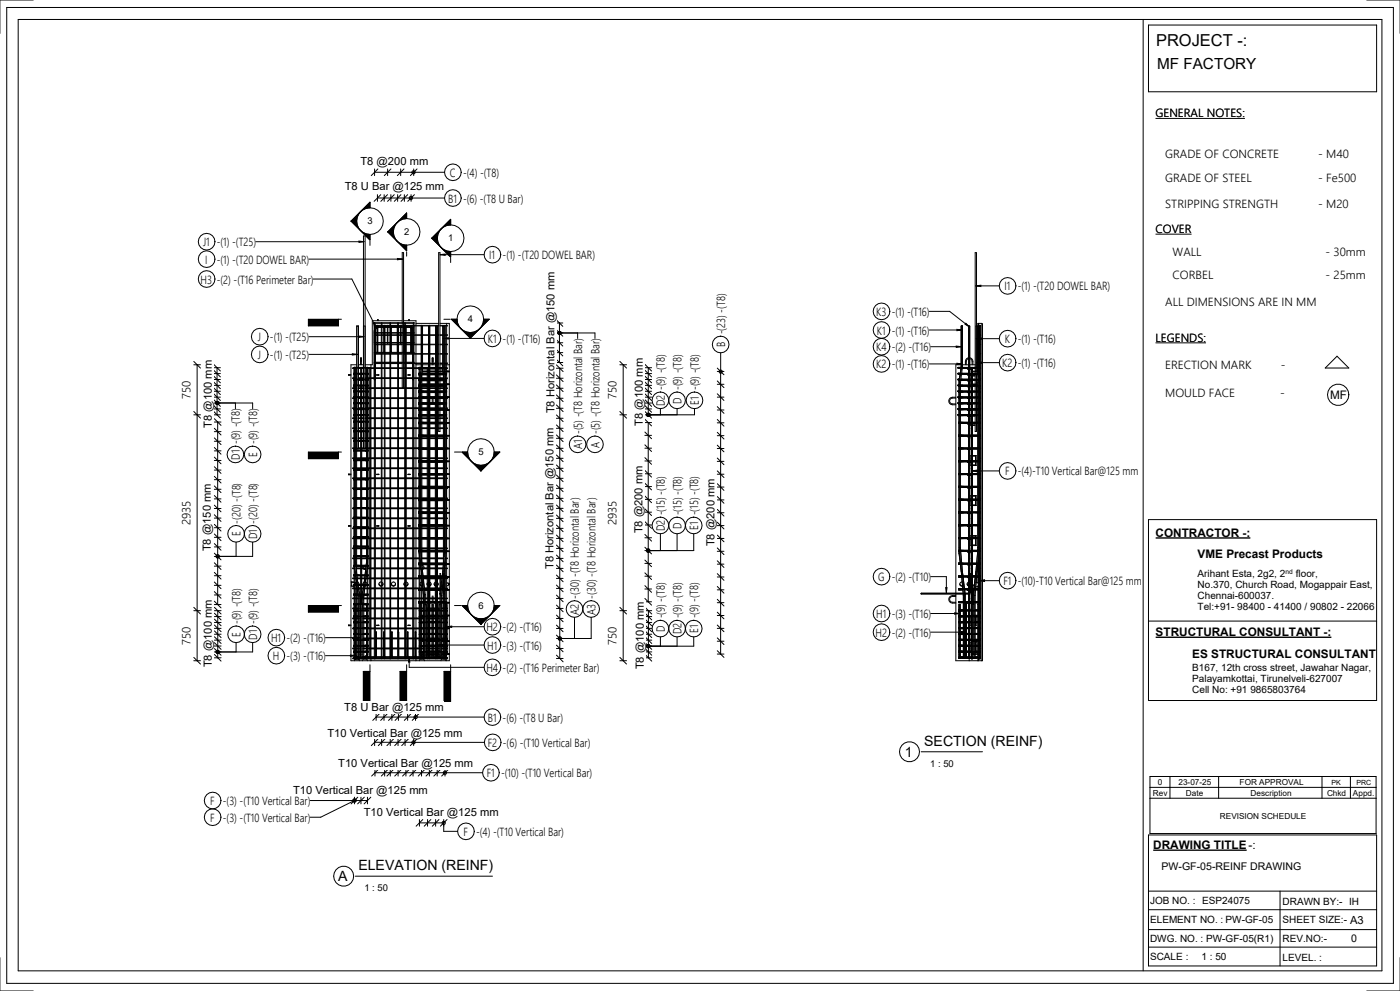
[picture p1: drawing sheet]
<svg xmlns="http://www.w3.org/2000/svg" width="420mm" height="297mm" viewBox="0 0 420 297" stroke-linecap="round" stroke-linejoin="round" font-family="sans-serif">
<defs><g id="words">
<text font-size="4.9" x="346.9" y="13.9">PROJECT -:</text>
<text font-size="4.6" x="347.2" y="20.7">MF FACTORY</text>
<g font-size="4.2">
<text x="271.5" y="226.8">1</text>
<text x="277.3" y="223.7">SECTION (REINF)</text>
<text x="107.5" y="261">ELEVATION (REINF)</text>
<text x="101.5" y="264.1">A</text>
</g>
<g font-size="3.5">
<text x="346.7" y="35.2">GENERAL NOTES:</text>
<text x="349.6" y="47.3">GRADE OF CONCRETE</text>
<text x="395.5" y="47.3">- M40</text>
<text x="134.9" y="53">C -(4) -(T8)</text>
<text x="349.6" y="54.6">GRADE OF STEEL</text>
<text x="395.5" y="54.6">- Fe500</text>
<text x="134.5" y="60.7">B1 -(6) -(T8 U Bar)</text>
<text x="349.6" y="62.3">STRIPPING STRENGTH</text>
<text x="395.5" y="62.3">- M20</text>
<text x="346.7" y="69.9">COVER</text>
<text x="60.9" y="73.8">J1 -(1) -(T25)</text>
<text x="146.8" y="77.7">I1 -(1) -(T20 DOWEL BAR)</text>
<text x="351.8" y="76.8">WALL</text>
<text x="397.8" y="76.8">- 30mm</text>
<text x="61.6" y="79">I</text>
<text x="65.1" y="79">-(1) -(T20 DOWEL BAR)</text>
<text x="351.8" y="83.5">CORBEL</text>
<text x="397.8" y="83.5">- 25mm</text>
<text x="60.2" y="85">H3 -(2) -(T16 Perimeter Bar)</text>
<text x="301.4" y="87.1">I1 -(1) -(T20 DOWEL BAR)</text>
<text x="262.9" y="94.7">K3 -(1) -(T16)</text>
<text x="349.6" y="91.6">ALL DIMENSIONS ARE IN MM</text>
<text x="263.1" y="100.3">K1 -(1) -(T16)</text>
<text x="77.4" y="107.6">J</text>
<text x="77.4" y="102.3">J</text>
<text x="81" y="107.6">-(1) -(T25)</text>
<text x="81" y="102.3">-(1) -(T25)</text>
<text x="146.4" y="102.8">K1 -(1) -(T16)</text>
<text x="217.6" y="104.1" transform="rotate(-90 217.6 104.1)">B -(23) -(T8)</text>
<text x="262.9" y="105.3">K4 -(2) -(T16)</text>
<text x="301.5" y="102.9">K -(1) -(T16)</text>
<text x="346.7" y="102.5">LEGENDS:</text>
<text x="262.9" y="110.4">K2 -(1) -(T16)</text>
<text x="300.7" y="110.1">K2 -(1) -(T16)</text>
<text x="349.6" y="110.8">ERECTION MARK</text>
<text x="384.3" y="110.8">-</text>
<text x="57.2" y="119.7" transform="rotate(-90 57.2 119.7)">750</text>
<text x="185" y="119.7" transform="rotate(-90 185 119.7)">750</text>
<text x="349.6" y="119.1">MOULD FACE</text>
<text x="384.2" y="119.1">-</text>
<text x="399.1" y="119.7">MF</text>
<text x="199.5" y="121.8" transform="rotate(-90 199.5 121.8)">D2 -(9) -(T8)</text>
<text x="204.5" y="121.1" transform="rotate(-90 204.5 121.1)">D -(9) -(T8)</text>
<text x="209.7" y="121.3" transform="rotate(-90 209.7 121.3)">E1 -(9) -(T8)</text>
<text x="72" y="137.8" transform="rotate(-90 72 137.8)">D1 -(9) -(T8)</text>
<text x="77.2" y="137" transform="rotate(-90 77.2 137)">E -(9) -(T8)</text>
<text x="174.7" y="134.7" transform="rotate(-90 174.7 134.7)">A1 -(5) -(T8 Horizontal Bar)</text>
<text x="179.9" y="134.2" transform="rotate(-90 179.9 134.2)">A -(5) -(T8 Horizontal Bar)</text>
<text x="301.6" y="142.5">F -(4)-T10 Vertical Bar@125 mm</text>
<text x="57.2" y="157.5" transform="rotate(-90 57.2 157.5)">2935</text>
<text x="72.2" y="160.8" transform="rotate(-90 72.2 160.8)">E -(20) -(T8)</text>
<text x="77.2" y="161.6" transform="rotate(-90 77.2 161.6)">D1 -(20) -(T8)</text>
<text x="185" y="157.5" transform="rotate(-90 185 157.5)">2935</text>
<text x="199.5" y="159.3" transform="rotate(-90 199.5 159.3)">D2 -(15) -(T8)</text>
<text x="204.5" y="158.6" transform="rotate(-90 204.5 158.6)">D -(15) -(T8)</text>
<text x="209.5" y="158.9" transform="rotate(-90 209.5 158.9)">E1 -(15) -(T8)</text>
<text x="346.8" y="160.9">CONTRACTOR -:</text>
<text x="359.3" y="167.3">VME Precast Products</text>
<text x="263.5" y="174.2">G -(2) -(T10)</text>
<text x="301.1" y="175.4">F1 -(10)-T10 Vertical Bar@125 mm</text>
<text x="173.7" y="184.3" transform="rotate(-90 173.7 184.3)">A2 -(30) -(T8 Horizontal Bar)</text>
<text x="178.7" y="184.3" transform="rotate(-90 178.7 184.3)">A3 -(30) -(T8 Horizontal Bar)</text>
<text x="262.9" y="185.3">H1 -(3) -(T16)</text>
<text x="72.2" y="191" transform="rotate(-90 72.2 191)">E -(9) -(T8)</text>
<text x="77.2" y="191.7" transform="rotate(-90 77.2 191.7)">D1 -(9) -(T8)</text>
<text x="146" y="189.2">H2 -(2) -(T16)</text>
<text x="199.5" y="189.5" transform="rotate(-90 199.5 189.5)">D -(9) -(T8)</text>
<text x="204.5" y="190.2" transform="rotate(-90 204.5 190.2)">D2 -(9) -(T8)</text>
<text x="209.5" y="189.8" transform="rotate(-90 209.5 189.8)">E1 -(9) -(T8)</text>
<text x="262.7" y="190.9">H2 -(2) -(T16)</text>
<text x="346.8" y="190.7">STRUCTURAL CONSULTANT -:</text>
<text x="57.2" y="193.4" transform="rotate(-90 57.2 193.4)">750</text>
<text x="81.3" y="192.5">H1 -(2) -(T16)</text>
<text x="81.9" y="197.9">H -(3) -(T16)</text>
<text x="146.2" y="194.7">H1 -(3) -(T16)</text>
<text x="185" y="193.4" transform="rotate(-90 185 193.4)">750</text>
<text x="357.7" y="197.1">ES STRUCTURAL CONSULTANT</text>
<text x="145.9" y="201.4">H4 -(2) -(T16 Perimeter Bar)</text>
<text x="146.4" y="216.3">B1 -(6) -(T8 U Bar)</text>
<text x="146.4" y="223.9">F2 -(6) -(T10 Vertical Bar)</text>
<text x="146" y="233">F1 -(10) -(T10 Vertical Bar)</text>
<text x="63.1" y="241.3">F -(3) -(T10 Vertical Bar)</text>
<text x="63.1" y="246.3">F -(3) -(T10 Vertical Bar)</text>
<text x="139.1" y="250.6">F -(4) -(T10 Vertical Bar)</text>
<text x="346" y="254.5">DRAWING TITLE</text>
<text x="374.6" y="254.5">-:</text>
</g>
<g font-size="3.4">
<text x="108.2" y="49.3">T8 @200 mm</text>
<text x="103.4" y="57">T8 U Bar @125 mm</text>
<text x="166.4" y="123.9" transform="rotate(-90 166.4 123.9)">T8 Horizontal Bar @150 mm</text>
<text x="63.6" y="128.3" transform="rotate(-90 63.6 128.3)">T8 @100 mm</text>
<text x="192.9" y="127.7" transform="rotate(-90 192.9 127.7)">T8 @100 mm</text>
<text x="192.8" y="159.9" transform="rotate(-90 192.8 159.9)">T8 @200 mm</text>
<text x="63.3" y="165.3" transform="rotate(-90 63.3 165.3)">T8 @150 mm</text>
<text x="214.4" y="163.8" transform="rotate(-90 214.4 163.8)">T8 @200 mm</text>
<text x="166.1" y="170.7" transform="rotate(-90 166.1 170.7)">T8 Horizontal Bar @150 mm</text>
<text x="63.5" y="200.1" transform="rotate(-90 63.5 200.1)">T8 @100 mm</text>
<text x="193.2" y="200.7" transform="rotate(-90 193.2 200.7)">T8 @100 mm</text>
<text x="103.3" y="213.2">T8 U Bar @125 mm</text>
<text x="98.3" y="220.9">T10 Vertical Bar @125 mm</text>
<text x="101.5" y="230">T10 Vertical Bar @125 mm</text>
<text x="87.9" y="238">T10 Vertical Bar @125 mm</text>
<text x="109.2" y="244.6">T10 Vertical Bar @125 mm</text>
<text x="405.1" y="276.9">A3</text>
</g>
<g font-size="3.2">
<text x="348.5" y="260.9">PW-GF-05-REINF DRAWING</text>
<text x="405.5" y="282.4">0</text>
</g>
<g font-size="3">
<text x="359.3" y="172.9">Arihant Esta, 2g2, 2</text>
<text x="388.8" y="172.9">floor,</text>
<text x="359.3" y="176.2">No.370, Church Road, Mogappair East,</text>
<text x="359.3" y="179.5">Chennai-600037.</text>
<text x="359.3" y="182.8">Tel:+91- 98400 - 41400 / 90802 - 22066</text>
<text x="357.7" y="201.1">B167, 12th cross street, Jawahar Nagar,</text>
<text x="357.7" y="204.4">Palayamkottai, Tirunelveli-627007</text>
<text x="357.7" y="207.8">Cell No: +91 9865803764</text>
<text x="345.1" y="270.9">JOB NO. :</text>
<text x="360.7" y="271.1">ESP24075</text>
<text x="384.8" y="271.4">DRAWN BY:-</text>
<text x="404.8" y="271.4">IH</text>
<text x="345.1" y="276.8">ELEMENT NO. :</text>
<text x="367.7" y="276.8">PW-GF-05</text>
<text x="384.8" y="276.8">SHEET SIZE:-</text>
<text x="345.1" y="282.4">DWG. NO. :</text>
<text x="345.1" y="287.7">SCALE :</text>
<text x="360.5" y="287.7">1 : 50</text>
<text x="361.9" y="282.4">PW-GF-05(R1)</text>
<text x="384.8" y="282.4">REV.NO:-</text>
<text x="384.8" y="288">LEVEL. :</text>
</g>
<g font-size="2.8">
<text x="110.3" y="67.2">3</text>
<text x="121.3" y="70.4">2</text>
<text x="134.5" y="72.3">1</text>
<text x="140.4" y="96.6">4</text>
<text x="143.6" y="136.4">5</text>
<text x="143.6" y="182.5">6</text>
<text x="279.1" y="229.8">1 : 50</text>
<text x="109.4" y="267.1">1 : 50</text>
</g>
<g font-size="2.5">
<text x="345.9" y="238.6">Rev</text>
<text x="347.4" y="235.3">0</text>
<text x="353.6" y="235.3">23-07-25</text>
<text x="355.9" y="238.6">Date</text>
<text x="372" y="235.3">FOR APPROVAL</text>
<text x="375.3" y="238.6">Description</text>
<text x="398.2" y="238.6">Chkd</text>
<text x="406" y="238.6">Appd.</text>
<text x="366" y="245.4">REVISION SCHEDULE</text>
</g>
<g font-size="2.1">
<text x="399.5" y="235.2">PK</text>
<text x="407" y="235.2">PRC</text>
</g>
<text font-size="2" x="385.7" y="172">nd</text>
</g></defs>
<g fill="#000">
<path d="M105.3 66.3l2.9-2.8-1.1 1.8-.1 1zM105.3 66.3h1.7l.1 1 1.1 1.8zM111 60.6v1.7l-2 .5-.8 .7zM108.2 69.1l.8 .7 2 .5v1.6zM116.4 69.5l2.8-2.8-.7 .8-.5 2zM116.4 69.5h1.6l.5 2 .7 .8zM122 63.9v1.6l-2 .6-.8 .6zM119.2 72.3l1.8 1.1 1 .1v1.7zM129.6 71.4l2.8-2.8-.7 .8-.5 2zM129.6 71.4h1.6l.2 1.1 1 1.7zM132.4 68.6l2.8-2.8v1.6l-2 .6zM132.4 74.2l.8 .7 2 .5v1.7z"/>
<path d="M92.5 95.7h9v2h-9zM112.3 97.6h.2zM116.3 97.6v.1zM120.1 97.6h.2zM124.1 97.6h.1zM135.5 95.7h1.6l.2 1 1 1.8zM145.1 95.7h1.7l-2.8 2.8 .6-.8zM294 97.6h.2zM141.1 99.7l2-.5 .9-.7-2.9 2.9zM138.3 98.5l.8 .7 2 .5v1.7zM291.4 110.4h.2zM291.4 113.4h.2z"/>
<path d="M291.5 116.3v.2zM291.5 119.3v.2zM294 110.4h.2zM294 113.4h.2zM294.1 116.3v.2zM294.1 119.3v.2zM294 100.5h.2zM294 103.3h.2zM294.1 106v.2zM294.1 108.8v.2zM92.5 135.5h9v2h-9zM138.6 135.5h1.7l.1 1.1 1.1 1.8z"/>
<path d="M148.3 135.5h1.7l-2.9 2.9 .7-.9zM291.5 122.3v.2zM291.4 125.4h.2zM291.5 128.3v.2zM291.5 131.3v.2zM291.5 137.3v.2zM294.1 122.3v.2zM294 125.4h.2zM294 128.4h.2zM294.1 131.3v.2zM294.1 134.3v.2zM294.1 137.3v.2z"/>
<path d="M144.3 139.5l1-.1 1.8-1-2.8 2.8zM141.5 138.4l.8 .6 2 .5v1.7zM291.5 140.3v.2zM291.5 143.3v.2zM291.5 146.3v.2zM291.5 149.3v.2zM291.5 152.3v.2zM291.5 155.3v.2zM291.5 158.3v.2zM294.1 140.3v.2zM294.1 143.3v.2zM294.1 146.3v.2z"/>
<path d="M294.1 149.3v.2zM294.1 152.3v.2zM294.1 155.3v.2zM294.1 158.3v.2zM132 178h.2zM133.2 177.9v.2zM291.5 164.3v.2zM291.5 167.3v.2zM291.5 170.3v.2zM291.5 173.3v.2zM291.4 176.4h.2zM291.5 179.3v.2z"/>
<path d="M294.1 161.3v.2zM294.1 164.3v.2zM294.1 167.3v.2zM294.1 170.3v.2zM294.1 173.3v.2zM294 176.4h.2zM294.1 179.3v.2zM92.5 181.5h9v2h-9zM138.6 181.5h1.7l.1 1.1 1.1 1.8zM144.3 185.5l1-.1 1.8-1-2.8 2.8zM141.5 184.4l.8 .6 2 .5v1.7zM148.3 181.5h1.7l-2.9 2.9 .7-.9z"/>
<path d="M291.5 182.3v.2zM291.5 185.3v.2zM291.4 191.4h.2zM291.5 194.3v.2zM291.4 197.4h.2zM294.1 182.3v.2zM294.1 185.3v.2zM294.1 188.3v.2zM294 191.4h.2zM294.1 194.3v.2zM294 197.4h.2zM109 201.3h2v9h-2z"/>
<path d="M120 201.3h2v9h-2zM133.2 201.3h2v9h-2z"/>
</g>
<g fill="none" stroke="#000" stroke-width=".3">
<path d="M113.3 58.4v2M113.3 59.4h10M114.3 58.4l-2 2M115.3 58.4v2M116.3 58.4l-2 2M117.3 58.4v2M118.3 58.4l-2 2M119.3 58.4v2M120.3 58.4l-2 2M121.3 58.4v2M122.3 58.4l-2 2M123.3 58.4v2"/>
<path d="M124.3 58.4l-2 2M105.3 66.3l5.7 5.6v-1.6M105.3 66.3h1.7M107 66.3a4 4 0 0 0 4 4M111 62.3a4 4 0 0 1 4 4 4 4 0 0 1-4 4M111 62.3a4 4 0 0 0-4 4 4 4 0 0 0 4 4M111 62.3a4 4 0 0 0-4 4M111 62.3v-1.7l-5.7 5.7M111 72.3v1.3M116.4 69.5l5.6 5.7v-1.7M116.4 69.5h1.6M118 69.5a4 4 0 0 0 4 4"/>
<path d="M122 65.5a4 4 0 0 1 4 4 4 4 0 0 1-4 4M122 65.5a4 4 0 0 0-4 4 4 4 0 0 0 4 4M122 65.5a4 4 0 0 0-4 4M122 65.5v-1.6l-5.6 5.6M122 75.5v1.3M129.6 71.4l5.6 5.7v-1.7M129.6 71.4h1.6M131.2 71.4a4 4 0 0 0 4 4M135.2 67.4a4 4 0 0 1 4 4 4 4 0 0 1-4 4M135.2 67.4a4 4 0 0 0-4 4 4 4 0 0 0 4 4M135.2 67.4a4 4 0 0 0-4 4M135.2 67.4v-1.6l-5.6 5.6"/>
<path d="M135.2 77.4v1.3M101.5 95.7v2h-9v-2h10M109.1 97.8h.5M112.3 97.6v.4M112.3 96.9h11.9M112.3 99.9h11.9M112.3 99.7h11.9M112.4 97.6v.1zM112.5 96.9v2.8M112.5 99.9v2.8M112.5 97.6h1.9M112.6 97.6v.7"/>
<path d="M112.6 97.7h.6M112.6 99.7l.1-.9 .5-.6v1.5M112.6 99.9v2.8M113.2 97.6v.3l-.7 .5M113.2 97.6h.1M113.2 97.6v.8M113.2 99.9v2.8M113.3 96.2v-.3h.2v.3M113.3 96h.2M113.3 97.6v.2h1.1M113.3 97.6v.8M113.3 98.2v1.5"/>
<path d="M113.3 99.9v2.8M113.3 97.7h1.1M114.4 96.9v2.8M114.4 99.9v2.8M114.4 98.1l-1.1 .1M114.6 96.9v2.8M114.6 99.9v2.8M114.6 97.6h2.4M114.6 98.1h.6v1.6M114.6 97.7h.6M115.2 97.6v.2h-.6M115.2 97.6h.2"/>
<path d="M115.2 97.6v.8M115.2 99.9v2.8M115.3 97.6h.1M115.4 97.6v.2h1.6M115.4 97.6v.8M115.4 99.9v2.8M115.5 97.6v.2M115.5 98.1v1.6M115.5 99.9v2.8M115.5 97.7h.7M116.2 97.6v.2M116.2 97.6l.2 .2"/>
<path d="M116.2 98.1v1.6M116.2 99.9v2.8M116.3 97.6v.1zM116.4 98.1v1.6M116.4 99.9v2.8M116.4 97.7h.6M117 96.9v2.8M117 99.9v2.8M117 98.1h-1.6v1.6M117.2 96.9v2.8M117.2 99.9v2.8M117.2 97.6h2.1"/>
<path d="M117.2 97.6v.2M117.2 97.6h.2M117.2 97.6v.8M117.2 98.1v1.6M117.4 97.6v.2h1.8v-.2M117.4 97.6v.8M117.4 99.7v-1.6h1.8v1.6M117.4 99.9v2.8M117.4 97.7h1.8M119.2 97.6v.8M119.2 99.9v2.8M119.3 97.6h-.1"/>
<path d="M119.3 96.9v2.8M119.3 99.9v2.8M119.4 98.4v1.3M119.4 99.9v2.8M119.5 96.9v2.8M119.5 99.9v2.8M119.5 97.6h1.2M119.5 98.1h1.7v1.6M119.5 97.6v.2M119.5 98.1v1.6M119.5 97.7h.6M120.1 97.6v.2"/>
<path d="M120.1 97.6l.2 .2M120.1 98.1v1.6M120.1 99.9v2.8M120.2 97.6v.1zM120.3 98.1v1.6M120.3 99.9v2.8M120.3 97.7h.4M120.7 96.2h-9v13.2h-2.1M120.7 96.8v-21.1h.4v21.1M120.7 96.9v.9M120.7 98.1v1.6M120.7 99.9v2.8"/>
<path d="M121.1 96.2h3.7v1.4M121.1 97.6h.3M121.1 97.7h.1M121.1 96.9v.9M121.1 98.1v1.6M121.1 99.9v2.8M121.2 97.6v.2h-1.7M121.2 97.6h.2M121.2 97.6v.8M121.2 99.9v2.8M121.4 97.6v.2M121.4 97.6v.8"/>
<path d="M121.4 99.9v2.8M121.4 97.7h.1M121.4 96.9v2.8M121.4 98.1v1.6M121.6 98.1l1.7 .1v1.5M121.6 96.9v2.8M121.6 99.9v2.8M121.6 97.6h2.4M121.6 97.7h.1M121.9 97.6v.2M121.9 98.1v1.6M121.9 99.9v2.8"/>
<path d="M121.9 97.7h1.4M122.6 96h.2M122.6 96.2v-.3h.2v.3M123.3 97.6v.2h-1.7M123.3 97.6h.1M123.3 97.6v.8M123.3 99.9v2.8M123.4 99.7v-1.4l.5 .5v.9M123.4 97.6v.3l.6 .5M123.4 97.6v.8M123.4 99.9v2.8M123.4 97.7h.4"/>
<path d="M123.8 97.6v.6M123.8 98.8v.9M123.8 99.9v2.8M123.9 99.9v2.8M124 96.9v2.8M124 99.9v2.8M124.1 97.6h.1zM124.2 97.6v.4M124.2 97.6h7.4M124.2 97.7h6.9M124.8 97.7v2.7M124.8 97h6.8"/>
<path d="M126.4 97.6v12.6M126.5 97.8l-.1 12.4M126.6 97.6v.2M126.8 97.8v12.4v-.3M128.6 97.8v12.4M128.7 97.6v.2M128.9 97.8v12.4M128.9 97.6v12.6M130.7 97.8v12.4M131.1 97.6v12.6M131.3 97.6v12.6M131.3 97.7h.3"/>
<path d="M132 97h2.8v101.1h-29.5v-88.7h1.8M132 97.6h2.2v.1h-.6M132 97.7h1.4M132.9 97.8v12.3M133.2 97.8v12.3M133.2 95.7h1.9M133.4 97.6v12.6M133.6 97.6v12.6M134 97v.6M134 97.7v2.7M137.1 95.7a4 4 0 0 1 4-4 4 4 0 0 1 4 4M137.1 95.7a4 4 0 0 0 4 4 4 4 0 0 0 4-4"/>
<path d="M137.1 95.7a4 4 0 0 0 4 4M137.1 95.7h-1.6l5.6 5.7M141.1 99.7v1.7M145.1 95.7a4 4 0 0 1-4 4M145.1 95.7h1.7l-5.7 5.7M293 97.8v-22.1h-.4v34.5M293.6 97v13.2M294 97.6h.2zM294.6 97h-1.2v13.2M294.6 97v101.1M294.6 97l.2 .2v100.9h-8v-20M104.7 112.3v.2"/>
<path d="M105.3 112.3h-.7v.2h.7M106.2 110.3h.7M106.2 110.2h.7M106.2 110.2v.1M106.2 110.2h.4h-.3M106.2 110.3h4.2M106.2 110.3h.1M106.2 112.1h.7M106.2 111.9h.7M106.2 111.9v.2M106.2 112.1h4.2M106.2 112.1h.1"/>
<path d="M106.2 113.8h.7M106.2 113.7h.7M106.2 113.7v.1M106.2 113.8h4.2M106.2 113.8h.1M106.2 115.6h.7M106.2 115.5h.7M106.2 115.5v.1M106.2 115.6h4.2M106.2 115.6h.1M106.2 117.4h.7M106.2 117.2h.7"/>
<path d="M106.2 117.2v.2M106.2 117.4h4.2M106.2 117.4h.1M106.2 119.1h.7M106.2 119h.7M106.2 119v.1M106.2 119.1h4.2M106.2 119.1h.1M106.2 110.5h.1M106.2 110.3v.2M106.2 112.1l.1 .1M106.2 113.9l.1 .1"/>
<path d="M106.2 115.6l.1 .2M106.2 117.4l.1 .1M106.2 119.1l.1 .2M106.2 111.9h.1M106.2 113.7h.1M106.2 113.8l.1 .1M106.2 115.5h.1M106.2 117.2h.1M106.2 119h.1M106.2 110.2h4.2M106.3 113.3h-.4l.4 .2M106.3 116.3h-.4l.4 .2"/>
<path d="M106.3 119.3h-.4l.4 .2M106.3 111.9h4.1M106.3 113.7h4.1M106.3 115.5h4.1M106.3 117.2h4.1M106.3 119h4.1M106.3 110.3h-.4l.3 .2M106.3 110.3v1.6M106.3 112.1v1.6M106.3 113.8v1.7M106.3 115.6v1.6M106.3 117.4v1.6"/>
<path d="M106.3 119.1v1.7M106.6 110.3v1.6M106.6 112.1v1.6M106.6 113.8v1.7M106.6 115.6v1.6M106.6 117.4v1.6M106.6 119.1v1.7M106.6 110.5h.5M106.6 112.2h.5M106.6 114h.5M106.6 115.8h.5M106.6 117.5h.5"/>
<path d="M106.6 119.3h.5M106.6 113.5h.5M106.6 113.3h.5M106.6 116.5h.5M106.6 116.3h.5M106.6 119.5h.5M106.8 110.5v1.4M106.8 112.2v1.1M106.8 113.5v.2M106.8 114v1.5M106.8 115.8v.5M106.8 116.5v.7"/>
<path d="M106.8 117.5v1.5M106.8 119.5v1.3M107 110.3v.2M107 112.1v.1M107 113.9v.1M107 115.6v.2M107 117.4v.1M107 119.1v.2M107.1 110.2v-12.4h.5v12.4M107.1 110.3v1.6M107.1 112.1v1.6M107.1 113.8v1.7"/>
<path d="M107.1 115.6v1.6M107.1 117.4v1.6M107.1 119.1v1.7M107.6 109.4h1.5M107.6 110.5h1.5M107.6 112.2h1.5M107.6 114h1.5M107.6 115.8h1.5M107.6 117.5h1.5M107.6 119.3h1.5M107.6 113.5h1.5M107.6 113.3h1.5"/>
<path d="M107.6 116.5h1.5M107.6 116.3h1.5M107.6 119.5h1.5M107.6 110.3v1.6M107.6 112.1v1.6M107.6 113.8v1.7M107.6 115.6v1.6M107.6 117.4v1.6M107.6 119.1v1.7M108.2 119.5v1.3M108.2 109.4v-2l.2-.2v2.2M108.2 110.5v1.4"/>
<path d="M108.2 112.2v1.1M108.2 113.5v.2M108.2 114v1.5M108.2 115.8v.5M108.2 116.5v.7M108.2 117.5v1.5M108.4 110.5v1.4M108.4 112.2v1.1M108.4 113.5v.2M108.4 114v1.5M108.4 115.8v.5M108.4 116.5v.7"/>
<path d="M108.4 117.5v1.5M108.4 119.5v1.3M108.5 110.5v1.4M108.5 112.2v1.1M108.5 113.5v.2M108.5 114v1.5M108.5 115.8v.5M108.5 116.5v.7M108.5 117.5v1.5M108.5 119.5v1.3M109.1 110.2v-39.5h.5v39.5M109.1 110.3v1.6"/>
<path d="M109.1 112.1v1.6M109.1 113.8v1.7M109.1 115.6v1.6M109.1 117.4v1.6M109.1 119.1v1.7M109.6 110.5h.4M109.6 112.2h.4M109.6 114h.4M109.6 115.8h.4M109.6 117.5h.4M109.6 119.3h.4M109.6 113.5h.4"/>
<path d="M109.6 113.3h.4M109.6 116.5h.4M109.6 116.3h.4M109.6 119.5h.4M109.6 110.3v1.6M109.6 112.1v1.6M109.6 113.8v1.7M109.6 115.6v1.6M109.6 117.4v1.6M109.6 119.1v1.7M109.6 110.3v.2M109.6 112.1v.1"/>
<path d="M109.6 113.9v.1M109.6 115.6v.2M109.6 117.4v.1M109.6 119.1v.2M110 110.3v1.6M110 112.1v1.6M110 113.8v1.7M110 115.6v1.6M110 117.4v1.6M110 119.1v1.7M110 110.2h.4v.1M110.3 110.3v1.6"/>
<path d="M110.3 112.1v1.6M110.3 113.8v1.7M110.3 115.6v1.6M110.3 117.4v1.6M110.3 119.1v1.7M110.3 110.5h.1M110.3 112.2h.1M110.3 114h.1M110.3 115.8h.1M110.3 117.5h.1M110.3 119.3h.1M110.3 110.5l.1 1.4"/>
<path d="M110.3 114l.1 1.5M110.3 117.5l.1 1.5M110.3 119.3l.1 1.5M110.3 113.5h15.7M110.3 113.3h15.7M110.3 116.5h15.5M110.3 116.3h15.5M110.3 119.3h15.4M110.4 112.2v1.5M110.4 115.8v1.4M110.4 110.5h16M110.4 111.9v.2"/>
<path d="M110.4 113.7v.1M110.4 115.5v.1M110.4 117.2v.2M110.4 119v.1M110.4 110.3v.2M110.4 112.1v.1M110.4 113.9v.1M110.4 115.6v.2M110.4 117.4v.1M110.4 119.1v.2M110.4 112.1h-.1M110.4 113.8l-.1 .1"/>
<path d="M110.4 115.6h-.1M110.4 117.4h-.1M110.4 119.1h-.1M110.9 110.3v-.1l.2 .1M110.9 110.5v2.8M110.9 113.5v2.8M110.9 116.5v2.8M110.9 119.5v2.8M111.1 110.5v2.8M111.1 113.5v2.8M111.1 116.5v2.8M111.1 119.5v2.8"/>
<path d="M111.3 109.4v.9M111.3 110.5v2.8M111.3 113.5v2.8M111.3 116.5v2.8M111.3 119.5v2.8M112.3 110.3v-13.5h11.9v13.5M112.3 110.5v2.8M112.3 113.5v2.8M112.3 116.5v2.8M112.3 119.5v2.8M112.3 102.8h11.9M112.3 102.7h11.9"/>
<path d="M112.3 105.8h11.9M112.3 105.6h11.9M112.3 108.8h11.9M112.3 108.6h11.9M112.5 102.8v2.8M112.5 105.8v2.8M112.5 108.8v1.5M112.5 110.5v2.8M112.5 113.5v2.8M112.5 116.5v2.8M112.5 119.5v2.8M112.5 113.8h.1"/>
<path d="M112.6 116.5v2.8M112.6 119.5v2.8M112.6 102.8v2.8M112.6 105.8v2.8M112.6 108.8v1.5M112.6 110.5v2.8M112.6 113.5v2.8M112.6 100.5h.6M112.6 100.4h.6M112.6 103.4h.6M112.6 103.2h.6M112.6 106.2h1.8"/>
<path d="M112.6 106h1.8M112.6 109h1.8M112.6 108.8h1.8M113.1 112.4l.6 .1zM113.1 112.4v.1M113.2 102.8v2.8h.1v-2.8M113.3 100.5h1.1M113.3 100.4h1.1M113.3 103.4h1.1M113.3 103.2h1.1M114.4 102.8v2.8M114.4 105.8v2.8"/>
<path d="M114.4 108.8v1.5M114.4 110.5v2.8M114.4 113.5v2.8M114.4 116.5v2.8M114.4 119.5v2.8M114.6 102.8v2.8M114.6 105.8v2.8M114.6 108.8v1.5M114.6 110.5v2.8M114.6 113.5v2.8M114.6 116.5v2.8M114.6 119.5v2.8"/>
<path d="M114.6 100.5h.6M114.6 100.4h.6M114.6 103.4h.6M114.6 103.2h.6M114.6 106.2h.7M114.6 106h.7M114.6 109h.7M114.6 108.8h.7M115.2 102.8v2.8h.2v-2.8M115.3 105.6h.1M115.3 105.8v2.8M115.3 108.8v1.5"/>
<path d="M115.3 110.5v2.8M115.3 113.5v2.8M115.3 116.5v2.8M115.3 119.5v2.8M115.5 102.8v2.8M115.5 105.8v2.8M115.5 108.8v1.5M115.5 110.5v2.8M115.5 113.5v2.8M115.5 116.5v2.8M115.5 119.5v2.8M115.5 100.5h.7"/>
<path d="M115.5 100.4h.7M115.5 103.4h1.5M115.5 103.2h1.5M115.5 106.2h1.5M115.5 106h1.5M115.5 109h1.5M115.5 108.8h1.5M116.2 102.8h.2M116.4 100.5h.6M116.4 100.4h.6M117 102.8v2.8M117 105.8v2.8"/>
<path d="M117 108.8v1.5M117 110.5v2.8M117 113.5v2.8M117 116.5v2.8M117 119.5v2.8M117.2 102.8v2.8M117.2 105.8v2.8M117.2 108.8v1.5M117.2 110.5v2.8M117.2 113.5v2.8M117.2 116.5v2.8M117.2 119.5v2.8"/>
<path d="M117.2 106.2h2.1M117.2 106h2.1M117.2 109h2.1M117.2 108.8h2.1M117.2 102.8v2.8h.2v-2.8M117.4 100.5h1.8M117.4 100.4h1.8M117.4 103.4h1.8M117.4 103.2h1.8M119.2 102.8v2.8h.2v-2.8M119.3 102.8v2.8M119.3 105.8v2.8"/>
<path d="M119.3 108.8v1.5M119.3 110.5v2.8M119.3 113.5v2.8M119.3 116.5v2.8M119.3 119.5v2.8M119.5 102.8v2.8M119.5 105.8v2.8M119.5 108.8v1.5M119.5 110.5v2.8M119.5 113.5v2.8M119.5 116.5v2.8M119.5 119.5v2.8"/>
<path d="M119.5 100.5h.6M119.5 100.4h.6M119.5 103.4h1.2M119.5 103.2h1.2M119.5 106.2h1.2M119.5 106h1.2M119.5 109h1.2M119.5 108.8h1.2M120.1 102.8h.2M120.3 100.5h.4M120.3 100.4h.4M120.7 102.8v2.8"/>
<path d="M120.7 105.8v2.8M120.7 108.8v1.5M120.7 110.5v2.8M120.7 113.5v2.7h.4v-2.7M121.1 102.8v2.8M121.1 105.8v2.8M121.1 108.8v1.5M121.1 110.5v2.8M121.1 100.5h.1M121.1 100.4h.1M121.1 103.4h.1M121.1 103.2h.1"/>
<path d="M121.1 106.2h.3M121.1 106h.3M121.1 109h.3M121.1 108.8h.3M121.2 102.8v2.8h.2v-2.8M121.4 100.5h.1M121.4 100.4h.1M121.4 103.4h.1M121.4 103.2h.1M121.4 102.8v2.8M121.4 105.8v2.8M121.4 108.8v1.5"/>
<path d="M121.4 110.5v2.8M121.4 113.5v2.8M121.4 116.5v2.8M121.4 119.5v2.8M121.6 102.8v2.8M121.6 105.8v2.8M121.6 108.8v1.5M121.6 110.5v2.8M121.6 113.5v2.8M121.6 116.5v2.8M121.6 119.5v2.8M121.6 100.5h.1"/>
<path d="M121.6 100.4h.1M121.6 103.4h.1M121.6 103.2h.1M121.6 106.2h.1M121.6 106h.1M121.6 109h.1M121.6 108.8h.1M121.9 102.8v2.8M121.9 105.8v2.8M121.9 108.8v1.5M121.9 110.5v2.8M121.9 113.5v2.8"/>
<path d="M121.9 116.5v2.8M121.9 119.5v2.8M121.9 100.5h1.4M121.9 100.4h1.4M121.9 103.4h1.4M121.9 103.2h1.4M121.9 106.2h1.9M121.9 106h1.9M121.9 109h1.9M121.9 108.8h1.9M122.4 112.4l.6 .1zM122.5 112.4v.1"/>
<path d="M123 112.4v.1M123.3 102.8v2.8h.1v-2.8M123.4 100.5h.4M123.4 100.4h.4M123.4 103.4h.4M123.4 103.2h.4M123.8 102.8v2.8M123.8 105.8v2.8M123.8 108.8v1.5M123.8 110.5v2.8M123.8 113.5v2.8M123.8 116.5v2.8"/>
<path d="M123.8 119.5v2.8M123.9 113.5l.1 .3M123.9 102.8v2.8M123.9 105.8v2.8M123.9 108.8v1.5M123.9 110.5v2.8M124 102.8v2.8M124 105.8v2.8M124 108.8v1.5M124 110.5v2.8M124 113.5v2.8M124 116.5v2.8"/>
<path d="M124 119.5v2.8M124.2 110.5v2.8M124.2 113.5v2.8M124.2 116.5v2.8M124.2 119.5v2.8M124.2 103.4h2.2M124.2 103.2h2.2M124.2 106.2h2.2M124.2 106h2.2M124.2 109h2.2M124.2 108.8h2.2M124.2 100.5h2.2"/>
<path d="M124.2 100.4h2.2M124.8 109.4h1.6M124.8 110.5v2.8M124.8 113.5v2.8M124.8 116.5v2.8M124.8 119.5v2.8M124.8 100.5v2.7M124.8 103.4v2.6M124.8 106.2v2.6M124.8 109v1.3M125.7 114h.2M125.7 114h.3"/>
<path d="M125.7 114v.2M125.7 112.2h.5M125.7 112.2h.4M125.7 112.2v.2M125.7 110.5h.1M125.7 110.5h.4M125.7 110.5v.1M125.7 119.1h.7v.2M125.7 119v.1M125.7 119.1h8.2M125.7 119.1l.1 1.7M125.7 117.4h.7v.1"/>
<path d="M125.7 117.2v.2M125.7 117.4h8.2M125.7 117.4l.1 1.6M125.7 115.6h.7v.2M125.7 115.5v.1M125.7 115.6h8.2M125.7 115.6l.1 1.6M125.7 113.8h.7v.2M125.7 113.7v.1M125.7 113.8h8.2M125.7 113.8h.1M125.7 112.1h.7"/>
<path d="M125.7 111.9h.7M125.7 111.9v.2M125.7 111.9l8.3 .1-8.3 .1M125.7 112.1h.4M125.7 112.1h.1M125.7 110.3h.7l-.2 1.6M125.7 110.2h.7M125.7 110.2v.1M125.7 110.2h.4h-.3M125.7 110.3h.4M125.7 110.3h.1M125.7 113.7h.3"/>
<path d="M125.7 113.8h.3M125.7 115.5h.1M125.7 115.6h.1M125.7 117.2h.1M125.7 117.4h.1M125.7 119h.1M125.7 119.1h.1M125.7 110.2h8.2v.1M125.8 112.1v.1M125.8 113.5v.2M125.8 113.8v.2M125.8 115.6v.2"/>
<path d="M125.8 116.5v.7M125.8 117.4v.1M125.8 119.1v.2M125.8 119.5v1.3M125.8 119.3l-.1 .2M125.8 117.5l-.1 .2M125.8 115.8l-.1 .1M125.8 112.4h.3M125.8 110.6h.3M125.8 119h8.1v.1M125.8 117.2h8.1M125.8 115.5h8.1"/>
<path d="M125.8 113.7h8.1M125.8 111.9h.3M125.8 119.5h-15.5M125.8 115.9v.4M125.8 117.7v1.3M125.9 114.2l-.1 1.3M125.9 114.2h-.1v1.3M126 110.6v1.3M126 112.1v.1M126 112.4v.9M126 113.5v.2M126 113.8l-.1 .2"/>
<path d="M126 113.8l-.2 1.3M126 113.6v.1M126.1 115.8h7.4l-.1-.2 .1 1.6M126.1 117.5h7.4M126.1 119.3h7.4M126.1 116.5h2.5M126.1 116.3h2.5M126.1 119.5h2.5M126.1 117.7h2.5M126.1 115.9h2.5M126.1 115.6v1.6M126.1 117.4v1.6"/>
<path d="M126.1 119.1v1.7M126.2 115l-.1 .5M126.2 112.4h-.5l.1 .9M126.2 115h.1M126.2 112.1l-.2 1.6M126.3 114.2h2.3M126.3 114h7M126.3 113.8l-.1 1.2M126.3 113.5h2.3M126.4 110.6h-.6v1.3M126.4 119.5v1.3h-.7M126.4 117.7v1.3h-.7"/>
<path d="M126.4 116.5v.7h-.7M126.4 114.2v1.3h-.7M126.4 113.5v.2h-.7M126.4 113.3h2.2M126.4 115.9v.4M126.5 112.4h2.1M126.5 112.2h6.6M126.5 112.1l-.2 1.6M126.6 113.3v-.9l-.3 1.2M126.6 113.5v.2M126.6 113.8v.2M126.6 114.2v1.3"/>
<path d="M126.6 115.6v.2M126.6 115.9v.4M126.6 116.5v.7M126.6 117.4v.1M126.6 117.7v1.3M126.6 119.1v.2M126.6 119.5v1.3M126.6 112.1h.1M126.7 110.6h1.9M126.7 110.5h6.2M126.8 110.6l-.2 1.3M126.8 109.4h1.8"/>
<path d="M126.8 110.5l-.1-.2-.2 1.6M126.8 100.5h1.8M126.8 100.4h1.8M126.8 103.4h1.8M126.8 103.2h1.8M126.8 106.2h1.8M126.8 106h1.8M126.8 109h1.8M126.8 108.8h1.8M128 119.1v.2h.4M128 119.1h.4M128 119.1h.2"/>
<path d="M128 117.4v.1h.4M128 117.4h.4M128 117.4h.2M128 115.6v.2h.4M128 115.6h.4M128 115.6h.2M128 113.8v.2h.4M128 113.8h.4M128 113.8h.2M128 112.1v.1h.4M128 112.1h.4M128 112.1h.2"/>
<path d="M128.2 110.6v.7M128.2 111.4v.5M128.2 112.4v.9M128.2 113.5v.2M128.2 114.2v.9M128.2 115.3v.2M128.2 115.9v.4M128.2 116.5v.7M128.2 117.7v1.3M128.2 119.5v1.3M128.4 110.6v.7M128.4 111.4v.5"/>
<path d="M128.4 112.4v.9M128.4 113.5v.2M128.4 114.2v.9M128.4 115.3v.2M128.4 115.9v.4M128.4 116.5v.7M128.4 117.7v1.3M128.4 119.5v1.3M128.4 110.3l-.5 .1 .5 .1M128.6 114v.2M128.6 111.3h-1.8v.1h1.8M128.6 115.1h-1.8v.2h1.8"/>
<path d="M128.6 110.5v1.4M128.6 112.2v1.5M128.6 114.2v1.3M128.6 115.8v1.4M128.6 117.5v1.5M128.6 119.3v1.5M128.9 114v.2M128.9 112.4h1.8M128.9 111.4h1.8M128.9 111.3h1.8M128.9 115.3h1.8M128.9 115.1h1.8"/>
<path d="M128.9 113.5h1.8M128.9 113.3h1.8M128.9 116.5h1.8M128.9 116.3h1.8M128.9 119.5h1.8M128.9 117.7h1.8M128.9 115.9h1.8M128.9 114.2h1.8M128.9 110.6h1.8M128.9 110.5v1.4M128.9 112.2v1.5M128.9 114.2v1.3"/>
<path d="M128.9 115.8v1.4M128.9 117.5v1.5M128.9 119.3v1.5M128.9 109.4h1.8M128.9 110.6v.7M128.9 111.4v.5M128.9 112.4v.9M128.9 113.5v.2M128.9 114.2v.9M128.9 115.3v.2M128.9 115.9v.4M128.9 116.5v.7"/>
<path d="M128.9 117.7v1.3M128.9 119.5v1.3M128.9 100.5h1.8M128.9 100.4h1.8M128.9 103.4h1.8M128.9 103.2h1.8M128.9 106.2h1.8M128.9 106h1.8M128.9 109h1.8M128.9 108.8h1.8M129.7 119.5v1.3M129.7 108.8v-1.4l.2-.2v1.6"/>
<path d="M129.7 109v.4M129.9 119.5v1.3M129.9 109v.4M130.6 110.6v.7M130.6 111.4v.5M130.6 112.4v.9M130.6 113.5v.2M130.6 114.2v.9M130.6 115.3v.2M130.6 115.9v.4M130.6 116.5v.7M130.6 117.7v1.3"/>
<path d="M130.6 119.5v1.3M130.7 114v1.5M130.7 110.5v1.4M130.7 112.2v1.5M130.7 115.8v1.4M130.7 117.5v1.5M130.7 119.3v1.5M131 114v.2M131 109.4h.1M131 112.4h2.1M131 115.3h2.5M131 115.1h2.5"/>
<path d="M131 113.5h2.3M131 116.5h2.4M131 116.3h2.4M131 110.5v1.4M131 112.2v1.5M131 114.2v1.3M131 115.8v1.4M131 117.5v1.5M131 119.3v1.5M131 117.7h2.5M131 115.9h2.5M131 114.2h2.4"/>
<path d="M131 110.6h1.9M131 100.5h.1M131 100.4h.1M131 103.4h.1M131 103.2h.1M131 106.2h.1M131 106h.1M131 109h.1M131 108.8h.1M131.2 119.1h.7v.2M131.2 119.3h.7M131.2 117.4h.7v.1"/>
<path d="M131.2 117.5h.7M131.2 115.6h.7v.2M131.2 115.8h.7M131.2 113.8l.7 .1v.1M131.2 114h.7M131.2 112.1h.7v.1M131.2 112.2h.7M131.2 110.3h.7v.2M131.2 110.5h.7M131.3 109.4h.3M131.3 110.6v.7M131.3 111.4v.5"/>
<path d="M131.3 112.4v.9M131.3 113.5v.2M131.3 114.2v.9M131.3 115.3v.2M131.3 115.9v.4M131.3 116.5v.7M131.3 117.7v1.3M131.3 119.5v1.3M131.3 100.5h.3M131.3 100.4h.3M131.3 103.4h.3M131.3 103.2h.3"/>
<path d="M131.3 106.2h.3M131.3 106h.3M131.3 109h.3M131.3 108.8h.3M131.5 119.3h.4M131.5 119.1h.3M131.5 117.5h.4M131.5 117.4h.3M131.5 115.8h.4M131.5 115.6h.3M131.5 114h.4M131.5 113.8h.3"/>
<path d="M131.5 112.2h.4M131.5 112.1h.3M131.5 110.5h.4M131.5 110.3h.3M131.6 110.2v-34.5h.4v34.5M131.6 110.6v.7M131.6 111.4v.5M131.6 112.4v.9M131.6 113.5v.2M131.6 114.2v.9M131.6 115.3v.2M131.6 115.9v.4"/>
<path d="M131.6 116.5v.7M131.6 117.7v1.3M131.6 119.5v1.3M131.8 119.3h.1M131.8 117.5h.1M131.8 115.8h.1M131.8 114h.1M131.8 112.2h.1M131.8 110.5h.1M132 109.4h.8M132 110.6v.7M132 111.4v.5"/>
<path d="M132 112.1v.1M132 112.4v.9M132 113.5v.2M132 113.8v.2M132 114.2v.9M132 115.3v.2M132 115.6v.2M132 115.9v.4M132 116.5v.7M132 117.4v.1M132 117.7v1.3M132 119.1v.2"/>
<path d="M132 119.5v1.3M132 100.5h.8M132 100.4h.8M132 103.4h.8M132 103.2h.8M132 106.2h.8M132 106h.8M132 109h.8M132 108.8h.8M132.8 110.6l.1 .4M132.8 110.5v-.2l.3 1.6M132.9 111l.1 .9-.1-.5h-1.9"/>
<path d="M132.9 111v.3h-1.9M133 112.1v.1M133 112.4v.1M133 112.2v-.1l.3 1.6M133 113.5v.2M133 113.8v.2M133 114.2v.9M133 115.3v.2M133 115.6v.2M133 115.9v.4M133 116.5v.7M133 117.4v.1"/>
<path d="M133 117.7v1.3M133 119.1v.2M133 119.5v1.3M133.2 109.4h.2M133.2 110.1h.1M133.2 100.5h.2M133.2 100.4h.2M133.2 103.4h.2M133.2 103.2h.2M133.2 106.2h.2M133.2 106h.2M133.2 109h.2"/>
<path d="M133.2 108.8h.2M133.2 110.1v.1M133.2 110.3l.2 1.6M133.2 112.9l-.2-.5v.9M133.2 113.3h-2.2M133.2 113.5v.2M133.2 113.8v.2M133.2 115.1v-.9l.2 .9M133.2 115.3v.2M133.2 115.6v.2M133.2 115.9v.4M133.2 116.5v.7"/>
<path d="M133.2 117.4v.1M133.2 117.7v1.3M133.2 119.1v.2M133.2 119.5v1.3M133.3 113.8l.2 1.4M133.3 111.3l1.5 .1h-1.5M133.4 110.3v.2M133.4 110.6v.7M133.4 111.4v.5M133.4 112.1l.2 1.6M133.4 117.4l.1 1.6M133.4 119.1l.1 1.7"/>
<path d="M133.4 112.2h.5M133.5 115.2h.1M133.5 115.9v.1M133.5 115.2v.1M133.5 116v.1M133.5 115.3v.2l-.1-.2M133.5 119.5h-2.5M133.5 112.9l.2 .8h.2M133.5 112.2h.4M133.5 112.4h.3M133.5 110.5h.4M133.5 110.6h.3"/>
<path d="M133.6 109.4h1.2M133.6 112.4v1.1h.6v-.2h-.6M133.6 110.3v.2M133.6 110.6v.7M133.6 111.4v.5M133.6 112.1v.1M133.6 100.4h.6v.1h-.6M133.6 103.2h.6v.2h-.6M133.6 106h.6v.2h-.6M133.6 108.8h.6v.2h-.6M133.6 113.8l.2 1.3M133.7 114h.2"/>
<path d="M133.7 113.8h.2M133.7 113.8l.2 .2M133.7 114.2l.2 1.3M133.8 119.3l.1 .2M133.8 117.5l.2 .1-.2 .1M133.8 115.8l.2 .1h-.2M133.8 110.5h.1M133.9 115.1l.9 .1-.9 .1zM133.9 116.3h.3l-.3 .2M133.9 114l-.2 .2M133.9 112.2v.2h-.4M133.9 110.5v.1l-.7 .1"/>
<path d="M133.9 117.4v1.6l.9 .1h-.9v1.7M133.9 117.2v.2M133.9 115.5v.1M133.9 113.7v.1M133.9 110.3h-23.6M133.9 110.3l.3 .2h-1M133.9 115.6v1.6M133.9 119.3l.3 .2h-.4M134 119.1h-.1M134 100.5v2.7M134 103.4v2.6M134 106.2v2.6"/>
<path d="M134 109v1.3M134 110.5v.8M134 111.4v1.9M134 113.5v1.6M134 115.3v1M134 116.5v2.5M134 119.1v.2M134 119.5v2.8M286.8 119.3a1.75 1.75 0 0 0-1.7 .4 .87 .87 0 0 0 .7 1.4h1M286.8 119.1h-1a1.13 1.13 0 0 0-1.1 1.1 1.13 1.13 0 0 0 1.1 1.1h1M287.5 119.1h.3M287.5 119v.1"/>
<path d="M287.5 119h4M287.5 119h.3M287.5 117.4h.3M287.5 117.2v.2M287.5 117.2l6.5 .1-6.5 .1M287.5 117.2h.3M287.5 115.6h.3M287.5 115.5v.1M287.5 115.5h6.5l-6.5 .1M287.5 115.5h.3M287.5 113.8h6.4v1.7M287.5 113.8h.3"/>
<path d="M287.5 113.7v.1M287.5 113.8h.4M287.5 113.7h.4M287.5 113.7h.3M287.5 112.1h6.4M287.5 112.1h.4M287.5 111.9h.4h-.3M287.5 111.9v.2M287.5 112.1h.6M287.5 110.3h6.4M287.5 110.3h.4M287.5 110.2h.4h-.3"/>
<path d="M287.5 110.2v.1M287.5 110.3h.7M287.5 110.2h.7M287.6 119h.2M287.6 119h.1M287.6 117.2h.2M287.6 117.2h.1M287.6 115.5h.2M287.6 115.5h.1M287.6 113.7h.2M287.6 113.7h.1M287.6 111.9h.1"/>
<path d="M287.6 110.2h.1M287.6 110.2h5.9M287.6 111.9h5.9M287.6 113.7h5.9M287.7 110.5h.7l-.3 1.4h-.6M287.7 119.1v.2M287.7 119.3h.1M287.7 117.4v.1M287.7 117.5h.1M287.7 115.6v.2M287.7 115.8h.1M287.7 114h.3z"/>
<path d="M287.7 114h.1M287.7 112.2h.5zM287.7 112.2v-.1h.5l-.2 1.6M287.7 112.2h.4M287.7 112.2h.1M287.7 110.5h.7l-.1 .4M287.7 110.5h.4M287.7 110.5h.1M287.8 115.8v1.4M287.8 117.5v1.5M287.8 119.3v1.5M287.8 114v1.5"/>
<path d="M287.8 114h.1M287.8 119.1h.1M287.8 117.4h.1M287.8 115.6h.1M287.8 113.8h.1M287.8 112.1h.1M287.8 110.3h.1M287.8 113.8h.2M287.8 112.1h.3M287.8 110.3h.3M287.8 115.6v1.6M287.8 117.4v1.6"/>
<path d="M287.8 119.1v1.7M288 113.8l-.4 .1 .1 .1M288 113.8l-.2 1.7M288.1 112.2l-.3 1.5M288.1 115.6v1.6M288.1 117.4v1.6M288.1 119.1v1.7M288.1 115.2v.3M288.1 115.2h.1M288.3 113.8l-.2 1.4M288.4 110.3h-.7v.2M288.4 110.3l-.2 1.6"/>
<path d="M288.4 110v.2M288.4 109.9v.3M288.4 109.4h-1.6v68.5M288.4 110.1v-12.3h.4v12.4M288.5 112.1l-.2 1.6M288.7 110.3l-.2 1.6M288.8 109.4h1.8M288.8 110.1v.1M290.4 119.5h.2v1.3M290.4 119.5h.7M290.4 117.7h.2v1.3M290.4 117.7h.7"/>
<path d="M290.4 115.9h.2v1.3M290.4 115.9h.7M290.4 114.2h.2v1.3M290.4 114.2h.7M290.4 112.4h.2v1.3M290.4 112.4h.7M290.4 110.6h.2v1.3M290.4 110.6h.7M290.6 107.5l-.6 .5-.1 1.4M290.6 107.3a1.08 1.08 0 0 0-.9 1.1v1M290.6 110.9v.1M290.6 110.9v.2"/>
<path d="M290.6 110.3v.2l-1.9 .1M290.6 112.1v.1h-2.1M290.6 113.8v.2h-2.3M290.6 115.6v.2h-2.5M290.6 117.4v.1h-2.5M290.6 119.1v.2h-2.5M290.6 110.2v-12.4h.4v12.4M291 107.5l.3 .1a1.75 1.75 0 0 1 .4 1.8M291 107.3a1.09 1.09 0 0 1 .9 1.1v1M291 110.9v.1M291 110.9v.2M291 109.4h1.6"/>
<path d="M291 110.3v.2h1.8M291 112.1v.1h2v1.5M291 113.8v.2h2.2M291 115.6v.2h2.4M291 117.4v.1h2.5M291 119.1v.2h2.5M291.1 119.3h-.7v.2M291.1 117.5h-.7v.2M291.1 115.8h-.7v.1M291.1 114h-.7v.2M291.1 112.2h-.7v.2M291.1 110.5h-.7v.1"/>
<path d="M291.3 112.5h.3M291.3 112.5v1.2M291.3 114.2v1.3M291.3 112.5l.2 .2M291.4 110.4h.2zM291.4 113.4h.2zM291.4 111.3l1.9 .1zM291.5 115.1l1.8 .1-1.8 .1M291.5 115.1v.2M291.5 119h1.7M291.5 119v.1h.4M291.5 116.3v.2z"/>
<path d="M291.5 119.3v.2M291.5 112.7v1M291.5 114.2v.9M291.5 115.3h.1M291.5 115.3l-.1 .2M291.5 112.7h.1M291.6 110.3v.2M291.6 110.6v.7M291.6 111.4v.5M291.6 112.1v.1M291.6 112.4v1.3M291.6 113.8v.2"/>
<path d="M291.6 114.2v.9M291.6 115.3v.2M291.6 115.6v.2M291.6 115.9v1.3M291.6 117.4v.1M291.6 117.7v1.3M291.6 119.1v.2M291.6 119.5v1.3M291.8 112.5h.8M291.8 112.7h.8M291.8 115.3h.8M291.8 110.3v1"/>
<path d="M291.8 111.4v.5M291.8 112.1v1.6M291.8 113.8v1.3M291.8 115.3v.2M291.8 115.6v1.6M291.8 117.4v1.6M291.8 119.1v1.7M291.8 114v.2h-.8v1.3M291.8 112.2v.2h-.8v1.3M291.8 119.3v.2h-.8v1.3M291.8 117.5v.2h-.8v1.3M291.8 115.8v.1h-.8v1.3"/>
<path d="M291.8 110.5v.1h-.8v1.3M292.6 110.5v.8M292.6 111.4v.5M292.6 112.2v1.5M292.6 114v1.1M292.6 115.3v.2M292.6 115.8v1.4M292.6 117.5v1.5M292.6 119.3v1.5M292.8 110.3l.1 1M292.9 111.4l.1 .5M293 112.1l.2 1.6"/>
<path d="M293 114v1.1M293 115.3v.2M293 115.8v1.4M293 117.5v1.5M293 119.3v1.5M293.2 109.4h.2M293.2 110.5h.7M293.2 110.3v.6M293.2 110.9h.1M293.2 109.9v.3v-12.4h-.4v12.4M293.2 110.9l.1 1M293.2 113.8l.2 1.7"/>
<path d="M293.2 119v.1h-.4M293.2 119l.8 .1h-6.5M293.3 110.9l-.1-.4 .3 1.4M293.3 112.1l.2 1.6M293.3 112.2h.6M293.4 110.5v1.1M293.4 115.8v1.4M293.4 117.5v1.5M293.4 119.3v1.5M293.4 115.6l.1 .3M293.5 115.9v.1M293.5 116v1.2"/>
<path d="M293.5 117.4v1.6M293.5 119.1v1.7M293.5 113.7l.5 .1h-.5l.2 1.7M293.5 111.9h.5l-.5 .2h.4M293.5 110.2h.5l-.5 .1h.4M293.5 110.2h.4M293.5 114h.4M293.6 110.5v1.4M293.6 112.2v.6M293.8 115.8h.1M293.8 116.1l.1-.5v1.6M293.8 117.4h.1"/>
<path d="M293.8 119.1h.1M293.8 117.5h.1M293.8 119.3h.1M293.8 117.4v1.6M293.8 119.1v1.7M293.8 114h.1M293.8 114v.2M293.9 112.1v1.6l-.4-1.5M293.9 110.3v1.6h-.4M293.9 110.2v-12.6h.2v29M294 110.4h.2zM294 113.4h.2z"/>
<path d="M294 100.5h.2zM294 103.3h.2zM294.1 119.1v.2M294.1 117.4v.1M294.1 115.6v.2M294.1 113.8v.2M294.1 112.1v.1M294.1 110.3h.1M294.1 116.3v.2zM294.1 119.3v.2zM294.1 110.3v.2M294.1 106v.2z"/>
<path d="M294.1 108.8v.2zM401.2 106.8l3.5 3.5h-7.1zM101.5 135.5v2h-9v-2h10M106.2 120.9h.7M106.2 120.8h.7M106.2 120.8v.1M106.2 120.9h4.2M106.2 120.9h.1M106.2 122.7h.7M106.2 122.7h4.2M106.2 122.7h.1M106.2 124.4h.7"/>
<path d="M106.2 124.3h.7M106.2 124.3v.1M106.2 124.4h4.2M106.2 124.4h.1M106.2 126.4l.1 .2M106.2 129.3l.1 .2M106.2 132.2l.1 .2M106.2 135.1l.1 .1M106.2 138l.1 .1M106.2 120.9l.1 .2M106.2 122.7l.1 .1M106.2 124.4l.1 .2"/>
<path d="M106.2 126.4h.7M106.2 126.3h.7M106.2 126.3v.1M106.2 126.4h4.2M106.2 126.4h.1M106.2 129.3h.7M106.2 129.2h.7M106.2 129.2v.1M106.2 129.3h4.2M106.2 129.3h.1M106.2 132.2h.7M106.2 132h.7"/>
<path d="M106.2 132v.2M106.2 132.2h4.2M106.2 132.2h.1M106.2 135.1h.7M106.2 134.9h.7M106.2 134.9v.2M106.2 135.1h4.2M106.2 135.1h.1M106.2 138h.7M106.2 137.8h.7M106.2 137.8v.2M106.2 138h4.2"/>
<path d="M106.2 138h.1M106.2 120.8h.1M106.2 124.3h.1M106.2 126.3h.1M106.2 129.2h.1M106.2 132h.1M106.2 134.9h.1M106.2 137.8h.1M106.3 122.3l-.4 .2h.4M106.3 134.3h-.4l.4 .2M106.3 125.3h-.4l.4 .2M106.3 128.3h-.4l.4 .2"/>
<path d="M106.3 131.3h-.4l.4 .2M106.3 137.3h-.4l.4 .2M106.3 120.8h4.1M106.3 122.5h4.1v.2M106.3 124.3h4.1M106.3 126.3h4.1M106.3 129.2h4.1M106.3 132h4.1M106.3 134.9h4.1M106.3 137.8h4.1M106.3 120.9v1.6M106.3 122.7v1.6"/>
<path d="M106.3 124.4v1.9M106.3 126.4v2.8M106.3 129.3v2.7M106.3 132.2v2.7M106.3 135.1v2.7M106.3 138v2.7M106.6 120.9v1.6M106.6 122.7v1.6M106.6 124.4v1.9M106.6 126.4v2.8M106.6 129.3v2.7M106.6 132.2v2.7"/>
<path d="M106.6 135.1v2.7M106.6 138v2.7M106.6 126.6h.5M106.6 129.5h.5M106.6 132.4h.5M106.6 135.2h3.4M106.6 138.1h3.4M106.6 121.1h.5M106.6 122.8h.5M106.6 124.6h.5M106.6 134.3h3.4M106.6 122.3h.5"/>
<path d="M106.6 125.5h.5M106.6 125.3h.5M106.6 128.5h.5M106.6 128.3h.5M106.6 131.5h.5M106.6 131.3h.5M106.6 134.5h3.4M106.6 137.5h3.4M106.6 137.3h3.4M106.8 121.1v1.2M106.8 122.5h.1M106.8 122.8v1.5"/>
<path d="M106.8 124.6v.7M106.8 125.5v.8M106.8 126.6v1.7M106.8 128.5v.7M106.8 129.5v1.8M106.8 131.5v.5M106.8 132.4v1.9M106.8 134.5v.4M106.8 135.2v2.1M106.8 137.5v.3M106.8 138.1v2.2M106.9 122.5h-.7v.2"/>
<path d="M107 120.9v.2M107 122.7v.1M107 124.4v.2M107 126.4v.2M107 129.3v.2M107 132.2v.2M107 135.1v.1M107 138v.1M107 134.5v.4M107 135.2v2.1M107 137.5v.3M107 138.1v2.2"/>
<path d="M107.1 120.9v1.6M107.1 122.7v1.6M107.1 124.4v1.9M107.1 126.4v2.8M107.1 129.3v2.7M107.1 132.2v2.2M107.6 126.6h1.5M107.6 129.5h1.5M107.6 132.4h1.5M107.6 121.1h1.5M107.6 122.8h1.5M107.6 124.6h1.5"/>
<path d="M107.6 122.3h1.5M107.6 125.5h1.5M107.6 125.3h1.5M107.6 128.5h1.5M107.6 128.3h1.5M107.6 131.5h1.5M107.6 131.3h1.5M107.6 120.9v1.6M107.6 122.7v1.6M107.6 124.4v1.9M107.6 126.4v2.8M107.6 129.3v2.7"/>
<path d="M107.6 132.2v2.2M108.2 121.1v.1M108.2 121.1v1.2M108.2 122.5h.1M108.2 122.8v1.5M108.2 124.6v.7M108.2 125.5v.8M108.2 126.6v1.7M108.2 128.5v.7M108.2 129.5v1.8M108.2 131.5v.5M108.2 132.4v1.9"/>
<path d="M108.2 134.5v.4M108.2 135.2v2.1M108.2 137.5v.3M108.2 138.1v2.2M108.4 121.1v1.2M108.4 122.5h.1M108.4 122.8v1.5M108.4 124.6v.7M108.4 125.5v.8M108.4 126.6v1.7M108.4 128.5v.7M108.4 129.5v1.8"/>
<path d="M108.4 131.5v.5M108.4 132.4v1.9M108.4 134.5v.4M108.4 135.2v2.1M108.4 137.5v.3M108.4 138.1v2.2M108.5 121.1v1.2M108.5 122.5h.1M108.5 122.8v1.5M108.5 124.6v.7M108.5 125.5v.8M108.5 126.6v1.7"/>
<path d="M108.5 128.5v.7M108.5 129.5v1.8M108.5 131.5v.5M108.5 132.4v1.9M108.5 134.5v.4M108.5 135.2v2.1M108.5 137.5v.3M108.5 138.1v2.2M109.1 120.9v1.6M109.1 122.7v1.6M109.1 124.4v1.9M109.1 126.4v2.8"/>
<path d="M109.1 129.3v2.7M109.1 132.2v2.2M109.6 126.6h.4M109.6 129.5h.4M109.6 132.4h.4M109.6 121.1h.4M109.6 122.8h.4M109.6 124.6h.4M109.6 122.3h.4M109.6 125.5h.4M109.6 125.3h.4M109.6 128.5h.4"/>
<path d="M109.6 128.3h.4M109.6 131.5h.4M109.6 131.3h.4M109.6 120.9v1.6M109.6 122.7v1.6M109.6 124.4v1.9M109.6 126.4v2.8M109.6 129.3v2.7M109.6 132.2v2.2M109.6 120.9v.2M109.6 122.7v.1M109.6 124.4v.2"/>
<path d="M109.6 126.4v.2M109.6 129.3v.2M109.6 132.2v.2M109.6 135.1v.1M109.6 138v.1M110 120.9v1.6M110 122.7v1.6M110 124.4v1.9M110 126.4v2.8M110 129.3v2.7M110 132.2v2.7M110 135.1v2.7"/>
<path d="M110 138v2.7M110.3 120.9v1.6M110.3 122.7v1.6M110.3 124.4v1.9M110.3 126.4v2.8M110.3 129.3v2.7M110.3 132.2v2.7M110.3 135.1v2.7M110.3 138v2.7M110.3 126.6h.1M110.3 129.5h.1M110.3 132.4h.1"/>
<path d="M110.3 135.2h.1M110.3 138.1h.1M110.3 121.1h.1M110.3 122.8h.1M110.3 124.6h.1M110.3 122.8l.1 1.5M110.3 122.3h15.5M110.3 125.5h15.5M110.3 125.3h15.5M110.3 128.5h15.5M110.3 128.3h15.5M110.3 131.5h15.5"/>
<path d="M110.3 131.3h15.5M110.3 134.5h15.5M110.3 137.5h15.5M110.3 137.3h15.5M110.4 121.1l-.1 1.4h15.5M110.4 124.6v1.7M110.4 126.6v2.6M110.4 129.5v2.5M110.4 132.4v2.5M110.4 135.2v2.6M110.4 138.1v2.6M110.4 120.8v.1"/>
<path d="M110.4 124.3v.1M110.4 126.4v.2M110.4 129.3v.2M110.4 132.2v.2M110.4 135.1v.1M110.4 138v.1M110.4 120.9v.2M110.4 122.7v.1M110.4 124.4v.2M110.4 126.3v.1M110.4 129.2v.1M110.4 132v.2"/>
<path d="M110.4 134.9v.2M110.4 137.8v.2M110.4 120.9h-.1M110.4 122.7h-.1M110.4 124.4h-.1M110.4 126.4h-.1M110.4 129.3h-.1M110.4 132.2h-.1M110.4 135.1h-.1M110.4 138h-.1M110.9 122.5v2.8M110.9 125.5v2.8"/>
<path d="M110.9 128.5v2.8M110.9 131.5v2.8M110.9 134.5v2.8M110.9 137.5v2.8M111.1 122.5v2.8M111.1 125.5v2.8M111.1 128.5v2.8M111.1 131.5v2.8M111.1 134.5v2.8M111.1 137.5v2.8M111.3 122.5v2.8M111.3 125.5v2.8"/>
<path d="M111.3 128.5v2.8M111.3 131.5v2.8M111.3 134.5v2.8M111.3 137.5v2.8M112.3 122.5v2.8M112.3 125.5v2.8M112.3 128.5v2.8M112.3 131.5v2.8M112.3 134.5v2.8M112.3 137.5v2.8M112.5 122.5v2.8M112.5 125.5v2.8"/>
<path d="M112.5 128.5v2.8M112.5 131.5v2.8M112.5 134.5v2.8M112.5 137.5v2.8M112.6 122.5v2.8M112.6 125.5v2.8M112.6 128.5v2.8M112.6 131.5v2.8M112.6 134.5v2.8M112.6 137.5v2.8M114.4 122.5v2.8M114.4 125.5v2.8"/>
<path d="M114.4 128.5v2.8M114.4 131.5v2.8M114.4 134.5v2.8M114.4 137.5v2.8M114.6 122.5v2.8M114.6 125.5v2.8M114.6 128.5v2.8M114.6 131.5v2.8M114.6 134.5v2.8M114.6 137.5v2.8M115.3 122.5v2.8M115.3 125.5v2.8"/>
<path d="M115.3 128.5v2.8M115.3 131.5v2.8M115.3 134.5v2.8M115.3 137.5v2.8M115.5 122.5v2.8M115.5 125.5v2.8M115.5 128.5v2.8M115.5 131.5v2.8M115.5 134.5v2.8M115.5 137.5v2.8M117 122.5v2.8M117 125.5v2.8"/>
<path d="M117 128.5v2.8M117 131.5v2.8M117 134.5v2.8M117 137.5v2.8M117.2 122.5v2.8M117.2 125.5v2.8M117.2 128.5v2.8M117.2 131.5v2.8M117.2 134.5v2.8M117.2 137.5v2.8M119.3 122.5v2.8M119.3 125.5v2.8"/>
<path d="M119.3 128.5v2.8M119.3 131.5v2.8M119.3 134.5v2.8M119.3 137.5v2.8M119.5 122.5v2.8M119.5 125.5v2.8M119.5 128.5v2.8M119.5 131.5v2.8M119.5 134.5v2.8M119.5 137.5v2.8M121.4 122.5v2.8M121.4 125.5v2.8"/>
<path d="M121.4 128.5v2.8M121.4 131.5v2.8M121.4 134.5v2.8M121.4 137.5v2.8M121.6 122.5v2.8M121.6 125.5v2.8M121.6 128.5v2.8M121.6 131.5v2.8M121.6 134.5v2.8M121.6 137.5v2.8M121.9 122.5v2.8M121.9 125.5v2.8"/>
<path d="M121.9 128.5v2.8M121.9 131.5v2.8M121.9 134.5v2.8M121.9 137.5v2.8M123.8 122.5v2.8M123.8 125.5v2.8M123.8 128.5v2.8M123.8 131.5v2.8M123.8 134.5v2.8M123.8 137.5v2.8M124 122.5v2.8M124 125.5v2.8"/>
<path d="M124 128.5v2.8M124 131.5v2.8M124 134.5v2.8M124 137.5v2.8M124.2 122.5v2.8M124.2 125.5v2.8M124.2 128.5v2.8M124.2 131.5v2.8M124.2 134.5v2.8M124.2 137.5v2.8M124.8 122.5v2.8M124.8 125.5v2.8"/>
<path d="M124.8 128.5v2.8M124.8 131.5v2.8M124.8 134.5v2.8M124.8 137.5v2.8M125.7 124.4h.7v.2M125.7 124.3v.1M125.7 124.4h8.2M125.7 124.4l.1 2.2M125.7 122.7h.7v.1M125.7 122.5h.7M125.7 122.5v.2M125.7 122.7h8.2"/>
<path d="M125.7 122.7l.1 1.6M125.7 120.9h.7v.2M125.7 120.8v.1M125.7 120.9h8.2M125.7 120.9l.1 1.6M125.7 138.3h.7v.1M125.7 138.1v.2M125.7 138.3h8.2M125.7 138.3l.1 3.7M125.7 134.4h.7M125.7 134.3v.1M125.7 134.3h-15.4"/>
<path d="M125.7 134.4l.1 3.7M125.7 130.6h.7v.2M125.7 130.4v.2M125.7 130.6l.1 3.7M125.7 126.8h.7v.1M125.7 126.6v.2M125.7 126.8l.1 3.6M125.7 138.4h.1M125.7 138.4v.2M125.7 134.6h.1M125.7 134.6v.2M125.7 130.8h.1"/>
<path d="M125.7 130.8v.1M125.7 126.9h.1M125.7 126.9v.2M125.7 120.8h.1M125.7 120.9h.1M125.7 122.7h.1M125.7 124.3h.1M125.7 124.4h.1M125.7 126.6h.1M125.7 138.1h.1M125.7 138.3h.1M125.7 134.3h.1"/>
<path d="M125.7 130.4h.1M125.7 130.6h.1M125.7 126.8h.1M125.7 138.6h.1M125.7 134.8h.1M125.7 130.9h.1M125.7 127.1h.1M125.8 120.9v.2M125.8 122.5h.1M125.8 122.7v.1M125.8 124.4v.2M125.8 125.5v1.1"/>
<path d="M125.8 126.8v.1M125.8 127.1v1.2M125.8 128.5v1.9M125.8 130.6v.2M125.8 130.9v.4M125.8 131.5v2.8M125.8 134.5v.1M125.8 134.8v2.5M125.8 137.5v.6M125.8 138.3v.1M125.8 138.6v1.7M125.8 124.6l-.1 .2"/>
<path d="M125.8 122.8l-.1 .2M125.8 121.1l-.1 .1M125.8 124.3h8.1M125.8 122.5h8.1v.2M125.8 120.8h8.1M125.8 138.1h8.1M125.8 134.3h8.1M125.8 130.4h8.1M125.8 126.6h8.1M125.8 123v1.3M125.8 121.2v1.1M125.8 124.8v.5"/>
<path d="M126.1 121.1h7.4M126.1 122.8h7.4M126.1 124.6h7.4M126.1 123h2.5M126.1 134.6h7.4M126.1 122.3h2.5M126.1 125.5h2.5M126.1 125.3h2.5M126.1 128.5h2.5M126.1 128.3h2.5M126.1 131.5h2.5M126.1 131.3h2.5"/>
<path d="M126.1 134.5h.7M126.1 137.5h2.5M126.1 137.3h2.5M126.1 124.8h2.5M126.1 121.2h2.5M126.1 138.4h7.4M126.1 130.8h7.4M126.1 126.9h7.4M126.1 138.6h2.5M126.1 134.8h2.5M126.1 130.9h2.5M126.1 127.1h2.5"/>
<path d="M126.1 120.9v1.6M126.1 122.7v1.6M126.1 124.4v2.2M126.1 126.8v3.6M126.1 130.6v3.7M126.1 134.4v3.7M126.1 138.3v3.7M126.4 123v1.3h-.7M126.4 137.5v.6h-.7M126.4 131.5v2.8h-.7M126.4 128.5v1.9h-.7M126.4 125.5v1.1h-.7"/>
<path d="M126.4 121.2v1.1M126.4 122.5h.1M126.4 124.8v.5M126.4 127.1v1.2M126.4 130.9v.4M126.4 134.5v.1M126.4 134.8v2.5M126.4 138.6v1.7M126.6 120.9v.2M126.6 121.2v1.1M126.6 122.5h.1M126.6 122.7v.1"/>
<path d="M126.6 123v1.3M126.6 124.4v.2M126.6 124.8v.5M126.6 125.5v1.1M126.6 126.8v.1M126.6 127.1v1.2M126.6 128.5v1.9M126.6 130.6v.2M126.6 130.9v.4M126.6 131.5v2.8M126.6 134.5v.1M126.6 134.8v2.5"/>
<path d="M126.6 137.5v.6M126.6 138.3v.1M126.6 138.6v1.7M126.8 138.3l1.2 .1M126.8 130.6l1.2 .2M126.8 126.8l1.2 .1M126.8 134.4v.1M126.8 122.8h1.2M127.9 134.5l.1 .1M128 124.4v.2h.4M128 124.4h.4M128 124.4h.2"/>
<path d="M128 122.7v.1h.4M128 122.7h.4M128 122.7h.2M128 122.7v.1M128 120.9v.2h.4M128 120.9h.4M128 120.9h.2M128 138.4h.4M128 138.4h.2M128 134.6h.4M128 134.6h.2M128 130.8h.4"/>
<path d="M128 130.8h.2M128 126.9h.4M128.2 121.2v1.1M128.2 122.5h.1M128.2 123v1.3M128.2 124.8v.5M128.2 125.5v1.1M128.2 127.1v1.2M128.2 128.5v1.9M128.2 130.9v.4M128.2 131.5v2.8M128.2 134.8v2.5"/>
<path d="M128.2 137.5v.6M128.2 138.6v1.7M128.4 121.2v1.1M128.4 122.5h.1M128.4 123v1.3M128.4 124.8v.5M128.4 125.5v1.1M128.4 127.1v1.2M128.4 128.5v1.9M128.4 130.9v.4M128.4 131.5v2.8M128.4 134.8v2.5"/>
<path d="M128.4 137.5v.6M128.4 138.6v1.7M128.4 138.3h-.4v.1M128.4 134.4h-.4v.2M128.4 130.6h-.4v.2M128.4 126.8h-.4v.1M128.6 121.1v1.4M128.6 122.8v1.5M128.6 124.6v2M128.6 126.9v3.5M128.6 130.8v3.5M128.6 134.6v3.5"/>
<path d="M128.6 138.4v3.6M128.9 123h1.8M128.9 122.3h1.8M128.9 125.5h1.8M128.9 125.3h1.8M128.9 128.5h1.8M128.9 128.3h1.8M128.9 131.5h1.8M128.9 131.3h1.8M128.9 137.5h1.8M128.9 137.3h1.8M128.9 124.8h1.8"/>
<path d="M128.9 121.2h1.8M128.9 138.6h1.8M128.9 134.8h1.8M128.9 130.9h1.8M128.9 127.1h1.8M128.9 121.1v1.4M128.9 122.8v1.5M128.9 124.6v2M128.9 126.9v3.5M128.9 130.8v3.5M128.9 134.6v3.5M128.9 138.4v3.6"/>
<path d="M128.9 121.2v1.1M128.9 122.5h.1M128.9 123v1.3M128.9 124.8v.5M128.9 125.5v1.1M128.9 127.1v1.2M128.9 128.5v1.9M128.9 130.9v.4M128.9 131.5v2.8M128.9 134.8v2.5M128.9 137.5v.6M128.9 138.6v1.7"/>
<path d="M130.6 121.2v1.1M130.6 122.5h.1M130.6 123v1.3M130.6 124.8v.5M130.6 125.5v1.1M130.6 127.1v1.2M130.6 128.5v1.9M130.6 130.9v.4M130.6 131.5v2.8M130.6 134.8v2.5M130.6 137.5v.6M130.6 138.6v1.7"/>
<path d="M130.7 121.1v1.4M130.7 122.8v1.5M130.7 124.6v2M130.7 126.9v3.5M130.7 130.8v3.5M130.7 134.6v3.5M130.7 138.4v3.6M131 123h2.5M131 122.3h2.4M131 125.5h2.4M131 125.3h2.4M131 128.5h2.4"/>
<path d="M131 128.3h2.4M131 131.5h2.4M131 131.3h2.4M131 137.5h2.4M131 137.3h2.4M131 121.1v1.4M131 122.8v1.5M131 124.6v2M131 126.9v3.5M131 130.8v3.5M131 134.6v3.5M131 138.4v3.6"/>
<path d="M131 124.8h2.5M131 121.2h2.5M131 138.6h2.5M131 134.8h2.5M131 130.9h2.5M131 127.1h2.5M131.2 124.4h.7v.2M131.2 124.6h.7M131.2 122.7h.7v.1M131.2 122.8h.7M131.2 120.9h.7v.2M131.2 121.1h.7"/>
<path d="M131.2 138.3h.7v.1M131.2 138.4h.7M131.2 134.4h.7v.2M131.2 134.6h.7M131.2 130.6h.7v.2M131.2 130.8h.7M131.2 126.8h.7v.1M131.2 126.9h.7M131.3 121.2v1.1M131.3 122.5h.1M131.3 123v1.3M131.3 124.8v.5"/>
<path d="M131.3 125.5v1.1M131.3 127.1v1.2M131.3 128.5v1.9M131.3 130.9v.4M131.3 131.5v2.8M131.3 134.8v2.5M131.3 137.5v.6M131.3 138.6v1.7M131.5 124.6h.4M131.5 124.4h.3M131.5 122.8h.4M131.5 122.7h.3"/>
<path d="M131.5 121.1h.4M131.5 120.9h.3M131.5 138.4h.4zM131.5 138.3h.3M131.5 134.6h.4zM131.5 134.4h.3M131.5 130.8h.4zM131.5 130.6h.3M131.5 126.9h.4M131.5 126.8h.3M131.6 128.5v.9h.4v-.9M131.6 121.2v1.1"/>
<path d="M131.6 122.5h.1M131.6 123v1.3M131.6 124.8v.5M131.6 125.5v1.1M131.6 127.1v1.2M131.8 124.6h.1M131.8 122.8h.1M131.8 121.1h.1M131.8 138.4h.1M131.8 134.6h.1M131.8 130.8h.1M131.8 126.9h.1"/>
<path d="M131.9 122.8h1.6M131.9 134.5v.1M131.9 126.8h1.6M132 120.9v.2M132 121.2v1.1M132 122.5h.1M132 122.7v.1M132 123v1.3M132 124.4v.2M132 124.8v.5M132 125.5v1.1M132 126.8v.1"/>
<path d="M132 127.1v1.2M133 120.9v.2M133 121.2v1.1M133 122.5h.1M133 122.7v.1M133 123v1.3M133 124.4v.2M133 124.8v.5M133 125.5v1.1M133 126.8v.1M133 127.1v1.2M133 128.5v1.9"/>
<path d="M133 130.7v.1M133 130.9v.4M133 131.5v2.8M133 134.5v.1M133 134.8v2.5M133 137.5v.6M133 138.4h.1M133 138.6v1.7M133.2 120.9v.2M133.2 121.2v1.1M133.2 122.5h.1M133.2 122.7v.1"/>
<path d="M133.2 123v1.3M133.2 124.4v.2M133.2 124.8v.5M133.2 125.5v1.1M133.2 126.8v.1M133.2 127.1v1.2M133.2 128.5v1.9M133.2 130.7v.1M133.2 130.9v.4M133.2 131.5v2.8M133.2 134.5v.1M133.2 134.8v2.5"/>
<path d="M133.2 137.5v.6M133.2 138.4h.1M133.2 138.6v1.7M133.4 120.9l.1 1.6M133.4 122.7l.1 1.6M133.4 124.4l.1 2.2M133.5 138.4h-1.6M133.5 130.7l-1.6 .1M133.5 126.8v3.6M133.5 130.6v3.7M133.5 134.4v3.7M133.5 138.3v3.7"/>
<path d="M133.8 124.6l.2 .1-.2 .1M133.8 122.8l.1 .2M133.8 121.1l.2 .1h-.2M133.8 138.4l.1 .2M133.8 130.8l.1 .1M133.8 126.9l.1 .2M133.8 138.6h.1M133.8 134.8h.1M133.8 130.9h.1M133.8 127.1h.1M133.9 122.8l.9 .1-1 .1M133.9 134.4v3.7"/>
<path d="M133.9 125.3h.3l-.3 .2M133.9 128.3h.3l-.3 .2M133.9 131.3h.3l-.3 .2M133.9 137.3h.3l-.3 .2M133.9 138.3v3.7M133.9 130.6v3.7M133.9 126.8v3.6M133.9 124.3v.1M133.9 120.8v.1M133.9 138.1l.1 .1M133.9 138.1v.2M133.9 134.3v.1h-8.2"/>
<path d="M133.9 130.4v.2h-8.2M133.9 126.6l.1 .1M133.9 126.6v.2h-8.2M133.9 120.9l-.1 1.6h.4l-.3-.2M133.9 122.7v1.6M133.9 124.4v2.2M134 138.2l.8 .1-.9 .1M134 134.3l.8 .2h-.9v.3M134 130.5l.8 .1-.9 .1M134 126.7l.8 .1h-.9M134 131.5l-.1 2.8M134 128.5l-.1 1.9"/>
<path d="M134 122.5v.3M134 123v2.3M134 125.5v1.2M134 126.8v1.5M134 130.7v.6M134 134.5v2.8M134 137.5v.7M134 138.4v1.9M134.2 134.3v.1M136.4 135.5h1.9M140.3 135.5a4 4 0 0 1 4-4 4 4 0 0 1 4 4M140.3 135.5a4 4 0 0 0 4 4 4 4 0 0 0 4-4"/>
<path d="M140.3 135.5a4 4 0 0 0 4 4M140.3 135.5h-1.7l5.7 5.7M144.3 139.5v1.7M148.3 135.5a4 4 0 0 1-4 4M148.3 135.5h1.7l-5.7 5.7M287.5 124.4h.3M287.5 124.3v.1M287.5 124.3l6.5 .1h-6.5M287.5 124.3h.3M287.5 122.7h.3M287.5 122.5v.2M287.5 122.5l6.5 .1-6.5 .1"/>
<path d="M287.5 122.5h.3M287.5 120.9h.3M287.5 120.8v.1M287.5 120.8h6.5l-6.5 .1M287.5 120.8h.3M287.6 124.3h.2M287.6 124.3h.1M287.6 122.5h.2M287.6 122.5h.1M287.6 120.8h.2M287.6 120.8h.1M287.7 124.4v.2"/>
<path d="M287.7 124.6h.1M287.7 122.7v.1M287.7 122.8h.1M287.7 120.9v.2M287.7 121.1h.1M287.7 138.3h.1M287.7 138.1v.2M287.7 138.1h6.4M287.7 138.3h3.7M287.7 134.4h.1M287.7 134.3v.1M287.7 134.3h6.4"/>
<path d="M287.7 134.4h3.7M287.7 130.6h.1M287.7 130.4v.2M287.7 130.4h6.4M287.7 130.6h3.7M287.7 126.8h.1M287.7 126.6v.2M287.7 126.6h6.4M287.7 126.8h3.7M287.7 138.3v.1M287.7 138.4h.1M287.7 134.4v.2"/>
<path d="M287.7 134.6h.1M287.7 130.6v.2M287.7 130.8h.1M287.7 126.8v.1M287.7 126.9h.1M287.7 126.6h.1M287.7 138.1h.1M287.7 134.3h.1M287.7 130.4h.1M287.8 138.1h.1M287.8 134.3h.1M287.8 130.4h.1"/>
<path d="M287.8 126.6h.1M287.8 121.1v1.4M287.8 122.8v1.5M287.8 124.6v2M287.8 126.9v3.5M287.8 130.8v3.5M287.8 134.6v3.5M287.8 138.4v3.6M287.8 124.4h.1M287.8 122.7h.1M287.8 120.9h.1M287.8 138.3h.1"/>
<path d="M287.8 134.4h.1M287.8 130.6h.1M287.8 126.8h.1M287.8 120.9v1.6M287.8 122.7v1.6M287.8 124.4v2.2M287.8 126.8v3.6M287.8 130.6v3.7M287.8 134.4v3.7M287.8 138.3v3.7M288.1 134.6h2.5M288.1 138.4h2.5"/>
<path d="M288.1 130.8h2.5M288.1 120.9v1.6M288.1 122.7v1.6M288.1 124.4v2.2M288.1 126.8v3.6M288.1 130.6v3.7M288.1 134.4v3.7M288.1 138.3v3.7M290.4 124.8h.2v1.8M290.4 124.8h.7M290.4 123h.2v1.3M290.4 123h.7"/>
<path d="M290.4 121.2h.2v1.3M290.4 121.2h.7M290.4 138.4h.2M290.4 138.6h.2v3.4M290.4 138.4v.2M290.4 138.4h.7M290.4 138.6h.7M290.4 134.6h.2M290.4 134.8h.2v3.3M290.4 134.6v.2M290.4 134.6h.7M290.4 134.8h.7"/>
<path d="M290.4 130.8h.2M290.4 130.9h.2v3.4M290.4 130.8v.1M290.4 130.8h.7M290.4 130.9h.7M290.4 127.1h.2v3.3M290.4 127.1h.7M290.6 120.9v.2h-2.5M290.6 122.7v.1h-2.5M290.6 124.4v.2h-2.5M290.6 126.8v.1h-2.5M290.6 130.6v.2"/>
<path d="M290.6 134.4v.2M290.6 138.3v.1M291 120.9v.2h2.5M291 122.7v.1h.5M291 124.4v.2h2.5M291 134.4v.2h2.5M291 138.3v.1h2.5M291 130.6v.2h2.5M291 126.8v.1h2.5M291.1 124.6h-.7v.2M291.1 122.8h-.7v.2M291.1 121.1h-.7v.1"/>
<path d="M291.1 126.9h-.7v.2M291.3 124.8v1.8M291.3 127.1v.5M291.3 136.6v1.5M291.3 138.6v1M291.3 127.6h.3M291.3 136.6h.3M291.3 139.6h.3M291.3 136.6l.2 .2M291.4 125.4h.2zM291.4 122.9h1.9zM291.4 126.7l1.9 .1z"/>
<path d="M291.4 130.6h1.9zM291.4 138.3h1.9zM291.5 122.3v.2zM291.5 128.3v.2zM291.5 131.3v.2zM291.5 137.3v.2zM291.5 124.8v1.8M291.5 127.1v.3M291.5 136.8v1.3M291.5 138.6v.8M291.5 127.4l-.2 .2M291.5 127.4h.1"/>
<path d="M291.5 139.4l-.2 .2M291.5 136.8h.1M291.5 139.4h.1M291.6 120.9v.2M291.6 121.2v1.3M291.6 122.7v.1M291.6 123v1.3M291.6 124.4v.2M291.6 124.8v1.8M291.6 126.8v.1M291.6 127.1v3.3M291.6 130.7v.1"/>
<path d="M291.6 130.9v3.4M291.6 134.5v.1M291.6 134.8v3.3M291.6 138.4h.1M291.6 138.6v3.4M291.8 127.6h.8M291.8 136.6h1.1M291.8 139.6h1.1M291.8 127.4h.8M291.8 136.8h.9M291.8 139.4h.9M291.8 120.9v1.6"/>
<path d="M291.8 122.7v.1M291.8 123v1.3M291.8 124.4v2.2M291.8 126.8v.1M291.8 127.1v3.3M291.8 130.7v.1M291.8 130.9v3.4M291.8 134.5v.1M291.8 134.8v3.3M291.8 138.4h.1M291.8 138.6v3.4M291.8 123h-.8v1.3"/>
<path d="M291.8 121.1v.1h-.8v1.3M291.8 138.4v.2h-.8v3.4M291.8 134.6v.2h-.8v3.3M291.8 130.8v.1h-.8v3.4M291.8 126.9v.2h-.8v3.3M291.8 124.6v.2M291.9 134.5l-.5-.1h1.9l-.5 .1M292.6 124.8h-1.6v1.8M292.6 126.9v2.5h.4v-2.5M292.6 121.1v1.4M292.6 123v1.3M292.6 124.6v2"/>
<path d="M292.7 136.8v1.3M292.7 138.4v1M292.7 139.4l.2 .2M292.9 136.6v1.5M292.9 138.4v1.2M292.9 136.6l-.2 .2M293 121.1v1.4M293 123v1.3M293 124.6v2M293.2 122.8h.3M293.2 138.3h.7v3.7M293.3 134.4h.6v3.7"/>
<path d="M293.3 130.6h.6v3.7M293.3 126.8h.6v3.6M293.4 121.1v1.4M293.4 122.8v1.5M293.4 124.6v2M293.4 126.9v3.5M293.4 130.8v3.5M293.4 134.6v3.5M293.4 138.4v3.6M293.5 120.9v1.6M293.5 122.7v1.6M293.5 124.4v2.2"/>
<path d="M293.5 126.8v3.6M293.5 130.6v3.7M293.5 134.4v3.7M293.5 138.3v3.7M293.7 138.3h.4M293.7 134.4h.4M293.7 130.6h.4M293.7 126.8h.4M293.8 120.9h.1M293.8 122.7h.1M293.8 124.4h.1M293.8 121.1h.1"/>
<path d="M293.8 122.8h.1M293.8 124.6h.1M293.8 134.6h.1M293.8 138.4h.1M293.8 130.8h.1M293.8 126.9h.1M293.8 120.9v1.6M293.8 122.7v1.6M293.8 124.4v2.2M294 125.4h.2zM294 128.4h.2zM294.1 124.4v.2"/>
<path d="M294.1 122.7v.1M294.1 120.9v.2M294.1 122.3v.2zM294.1 131.3v.2zM294.1 134.3v.2zM294.1 137.3v.2zM294.1 138.1v.2M294.1 134.3v.1M294.1 130.4v.2M294.1 126.6v.2M294.1 138.3v.1M294.1 134.4v.2"/>
<path d="M294.1 130.6v.2M294.1 126.8v.1M294.1 134.4v3.7M294.1 138.3v3.7M294.1 130.6v3.7M294.1 126.8v3.6M104.7 142.1v.2M104.7 157.6v.2M105.3 157.6h-.7v.2h.7M105.3 142.1h-.7v.2h.7M106.1 155.3l-.2 .2h.4M106.2 140.8l.1 .2"/>
<path d="M106.2 143.7l.1 .2M106.2 146.6l.1 .2M106.2 149.5l.1 .1M106.2 152.4l.1 .1M106.2 155.2l.1 .2M106.2 158.1l.1 .2M106.2 140.8h.7M106.2 140.7h.7M106.2 140.7v.1M106.2 140.8h4.2M106.2 140.8h.1M106.2 143.7h.7"/>
<path d="M106.2 143.6h.7M106.2 143.6v.1M106.2 143.7h4.2M106.2 143.7h.1M106.2 146.6h.7M106.2 146.4h.7M106.2 146.4v.2M106.2 146.6h4.2M106.2 146.6h.1M106.2 149.5h.7M106.2 149.5h4.2M106.2 149.5h.1"/>
<path d="M106.2 152.4h.7M106.2 152.2h.7M106.2 152.2v.2M106.2 152.2l-.1 .1M106.2 152.4h4.2M106.2 152.4h.1M106.2 155.2h.7M106.2 155.1h.7M106.2 155.1v.1M106.2 155.2h4.2M106.2 155.2h.1M106.2 158.1h.7"/>
<path d="M106.2 158h.7M106.2 158v.1M106.2 158.1h4.2M106.2 158.1h.1M106.2 140.7h.1M106.2 143.6h.1M106.2 152.2h.1M106.2 155.1h.1M106.2 158h.1M106.2 146.4h.1M106.3 146.3h-.4l.3 .3M106.3 140.3h-.4l.4 .2"/>
<path d="M106.3 143.3h-.4l.4 .2M106.3 158.3h-.4l.4 .2M106.3 140.7h4.1M106.3 143.6h4.1M106.3 146.4h4.1v.2M106.3 149.3h4.1v.2M106.3 152.2h4.1M106.3 155.1h4.1M106.3 158h4.1M106.3 149.3h-.4l.4 .2M106.3 152.4l-.4-.1 .2 .2M106.3 140.8v2.8"/>
<path d="M106.3 143.7v2.7M106.3 146.6v2.7M106.3 149.5v2.7M106.3 152.4v2.7M106.3 155.2v2.8M106.3 158.1v2.7M106.6 140.8v2.8M106.6 143.7v2.7M106.6 146.6v2.7M106.6 149.5v2.7M106.6 152.4v2.7M106.6 155.2v2.8"/>
<path d="M106.6 158.1v2.7M106.6 141h3.4M106.6 143.9h3.4M106.6 146.8h3.4M106.6 149.6h3.4M106.6 152.5h3.4M106.6 155.4h3.4M106.6 158.3h3.4M106.6 140.5h3.4M106.6 140.3h3.4M106.6 143.5h3.4M106.6 143.3h3.4"/>
<path d="M106.6 146.3h3.4M106.6 155.5h3.4M106.6 158.5h3.4M106.8 140.5v.2M106.8 141v2.3M106.8 143.5v.1M106.8 143.9v2.4M106.8 146.8v2.5M106.8 149.6v2.6M106.8 152.5v2.6M106.8 155.5v2.5M106.8 158.3h.1"/>
<path d="M106.8 158.5v2.3M106.9 149.3h-.7v.2M107 140.8v.2M107 143.7v.2M107 146.6v.2M107 149.5v.1M107 152.4v.1M107 155.2v.2M107 158.1v.2M107 140.5v.2M107 141v2.3M107 143.5v.1"/>
<path d="M107 143.9v2.4M107 146.8v2.5M107 149.6v2.6M107 152.5v2.6M107 155.5v2.5M107 158.3h.1M107 158.5v2.3M108.2 140.5v.2M108.2 141v2.3M108.2 143.5v.1M108.2 143.9v2.4M108.2 146.8v2.5"/>
<path d="M108.2 149.6v2.6M108.2 152.5v2.6M108.2 155.5v2.5M108.2 158.3h.1M108.2 158.5v2.3M108.4 140.5v.2M108.4 141v2.3M108.4 143.5v.1M108.4 143.9v2.4M108.4 146.8v2.5M108.4 149.6v2.6M108.4 152.5v2.6"/>
<path d="M108.4 155.5v2.5M108.4 158.3h.1M108.4 158.5v2.3M108.5 140.5v.2M108.5 141v2.3M108.5 143.5v.1M108.5 143.9v2.4M108.5 146.8v2.5M108.5 149.6v2.6M108.5 152.5v2.6M108.5 155.5v2.5M108.5 158.3h.1"/>
<path d="M108.5 158.5v2.3M109.6 140.8v.2M109.6 143.7v.2M109.6 146.6v.2M109.6 149.5v.1M109.6 152.4v.1M109.6 155.2v.2M109.6 158.1v.2M110 140.8v2.8M110 143.7v2.7M110 146.6v2.7M110 149.5v2.7"/>
<path d="M110 152.4v2.7M110 155.2v2.8M110 158.1v2.7M110.3 140.8v2.8M110.3 143.7v2.7M110.3 146.6v2.7M110.3 149.5v2.7M110.3 152.4v2.7M110.3 155.2v2.8M110.3 158.1v2.7M110.3 141h.1M110.3 143.9h.1"/>
<path d="M110.3 146.8h.1M110.3 149.6h.1M110.3 152.5h.1M110.3 155.4h.1M110.3 158.3h.1M110.3 146.8v2.5h15.5M110.3 149.6l.1 2.6M110.3 152.5l.1 2.6M110.3 155.4l.1 2.6M110.3 140.5h15.5M110.3 140.3h15.5M110.3 143.5h15.5"/>
<path d="M110.3 143.3h15.5M110.3 146.3h15.5M110.3 155.5h15.5M110.3 158.5h15.5M110.3 158.3h15.5M110.4 141v2.6M110.4 143.9l-.1 2.5M110.4 158.3v2.5M110.4 140.8v.2M110.4 143.7v.2M110.4 146.6v.2M110.4 149.5v.1"/>
<path d="M110.4 152.4v.1M110.4 155.2v.2M110.4 158.1v.2M110.4 140.7v.1M110.4 143.6v.1M110.4 152.2l.1 .1M110.4 152.2v.2M110.4 155.1v.1M110.4 158v.1M110.4 140.8h-.1M110.4 143.7h-.1M110.4 146.6h-.1"/>
<path d="M110.4 155.2h-.1M110.4 158.1h-.1M110.5 152.5h15.3M110.5 155.3h15.3M110.9 140.5v2.8M110.9 143.5v2.8M110.9 146.5v2.8M110.9 149.5v2.8M110.9 152.5v2.8M110.9 155.5v2.8M110.9 158.5v2.8M111.1 140.5v2.8"/>
<path d="M111.1 143.5v2.8M111.1 146.5v2.8M111.1 149.5v2.8M111.1 152.5v2.8M111.1 155.5v2.8M111.1 158.5v2.8M111.3 140.5v2.8M111.3 143.5v2.8M111.3 146.5v2.8M111.3 149.5v2.8M111.3 152.5v2.8M111.3 155.5v2.8"/>
<path d="M111.3 158.5v2.8M112.3 140.5v2.8M112.3 143.5v2.8M112.3 146.5v2.8M112.3 149.5v2.8M112.3 152.5v2.8M112.3 155.5v2.8M112.3 158.5v2.8M112.5 140.5v2.8M112.5 143.5v2.8M112.5 146.5v2.8M112.5 149.5v2.8"/>
<path d="M112.5 152.5v2.8M112.5 155.5v2.8M112.5 158.5v2.8M112.6 140.5v2.8M112.6 143.5v2.8M112.6 146.5v2.8M112.6 149.5v2.8M112.6 152.5v2.8M112.6 155.5v2.8M112.6 158.5v2.8M113.1 142.2l.6 .1zM113.1 157.6l.6 .1z"/>
<path d="M113.1 142.2v.1M113.1 157.6v.1M114.4 140.5v2.8M114.4 143.5v2.8M114.4 146.5v2.8M114.4 149.5v2.8M114.4 152.5v2.8M114.4 155.5v2.8M114.4 158.5v2.8M114.6 140.5v2.8M114.6 143.5v2.8M114.6 146.5v2.8"/>
<path d="M114.6 149.5v2.8M114.6 152.5v2.8M114.6 155.5v2.8M114.6 158.5v2.8M115.3 140.5v2.8M115.3 143.5v2.8M115.3 146.5v2.8M115.3 149.5v2.8M115.3 152.5v2.8M115.3 155.5v2.8M115.3 158.5v2.8M115.5 140.5v2.8"/>
<path d="M115.5 143.5v2.8M115.5 146.5v2.8M115.5 149.5v2.8M115.5 152.5v2.8M115.5 155.5v2.8M115.5 158.5v2.8M117 140.5v2.8M117 143.5v2.8M117 146.5v2.8M117 149.5v2.8M117 152.5v2.8M117 155.5v2.8"/>
<path d="M117 158.5v2.8M117.2 140.5v2.8M117.2 143.5v2.8M117.2 146.5v2.8M117.2 149.5v2.8M117.2 152.5v2.8M117.2 155.5v2.8M117.2 158.5v2.8M119.3 140.5v2.8M119.3 143.5v2.8M119.3 146.5v2.8M119.3 149.5v2.8"/>
<path d="M119.3 152.5v2.8M119.3 155.5v2.8M119.3 158.5v2.8M119.5 140.5v2.8M119.5 143.5v2.8M119.5 146.5v2.8M119.5 149.5v2.8M119.5 152.5v2.8M119.5 155.5v2.8M119.5 158.5v2.8M121.4 140.5v2.8M121.4 143.5v2.8"/>
<path d="M121.4 146.5v2.8M121.4 149.5v2.8M121.4 152.5v2.8M121.4 155.5v2.8M121.4 158.5v2.8M121.6 140.5v2.8M121.6 143.5v2.8M121.6 146.5v2.8M121.6 149.5v2.8M121.6 152.5v2.8M121.6 155.5v2.8M121.6 158.5v2.8"/>
<path d="M121.9 140.5v2.8M121.9 143.5v2.8M121.9 146.5v2.8M121.9 149.5v2.8M121.9 152.5v2.8M121.9 155.5v2.8M121.9 158.5v2.8M122.4 157.6l.6 .1zM122.4 142.2l.6 .1zM122.5 142.2v.1M122.5 157.6v.1M123 142.2v.1"/>
<path d="M123 157.6v.1M123.8 140.5v2.8M123.8 143.5v2.8M123.8 146.5v2.8M123.8 149.5v2.8M123.8 152.5v2.8M123.8 155.5v2.8M123.8 158.5v2.8M124 140.5v2.8M124 143.5v2.8M124 146.5v2.8M124 149.5v2.8"/>
<path d="M124 152.5v2.8M124 155.5v2.8M124 158.5v2.8M124.2 140.5v2.8M124.2 143.5v2.8M124.2 146.5v2.8M124.2 149.5v2.8M124.2 152.5v2.8M124.2 155.5v2.8M124.2 158.5v2.8M124.8 140.5v2.8M124.8 143.5v2.8"/>
<path d="M124.8 146.5v2.8M124.8 149.5v2.8M124.8 152.5v2.8M124.8 155.5v2.8M124.8 158.5v2.8M125.7 157.5h.7v.1M125.7 157.3v.2M125.7 157.5h8.2M125.7 157.5l.1 3.6M125.7 153.6h.7v.2M125.7 153.5v.1M125.7 153.6l.1 3.7"/>
<path d="M125.7 149.8h.7v.2M125.7 149.6v.2M125.7 149.8h8.2M125.7 149.8l.1 3.7M125.7 146h.7v.1M125.7 145.8v.2M125.7 146h8.2M125.7 146l.1 3.6M125.7 142.1h.7v.2M125.7 142v.1M125.7 142.1l.1 3.7M125.7 157.6h.1"/>
<path d="M125.7 157.6v.2M125.7 153.8h.1M125.7 153.8v.2M125.7 150h.1M125.7 150v.1M125.7 146.1h.1M125.7 146.1v.2M125.7 142.3h.1M125.7 142.3v.1M125.7 142.1h.1M125.7 149.6h.1M125.7 146h.1"/>
<path d="M125.7 149.8h.1M125.7 153.6h.1M125.7 157.3h.1M125.7 157.5h.1M125.7 153.5h.1M125.7 145.8h.1M125.7 142h.1M125.7 157.8h.1M125.7 154h.1M125.7 150.1h.1M125.7 146.3h.1M125.7 142.4h.1"/>
<path d="M125.8 140.5v1.5M125.8 142.1v.2M125.8 142.4v.9M125.8 143.5v2.3M125.8 146v.1M125.8 146.3h.1M125.8 146.5v2.8M125.8 149.5v.1M125.8 149.8v.2M125.8 150.1v2.2M125.8 152.5v1M125.8 153.6v.2"/>
<path d="M125.8 154v1.3M125.8 155.5v1.8M125.8 157.5v.1M125.8 157.8v.5M125.8 158.5v2.6M125.8 146.5l-15.4 .1M125.8 149.5h-15.5M125.8 152.3l-15.5 .1M125.8 157.3h8.1M125.8 153.5h8.1M125.8 149.6h8.1M125.8 145.8h8.1"/>
<path d="M125.8 142h8.1M126.1 142.3h7.4M126.1 149.5h2.5M126.1 152.3h2.5M126.1 152.5h2.5M126.1 149.3h2.5M126.1 146.1h7.4M126.1 150h7.4M126.1 157.6h2.5M126.1 140.5h2.5M126.1 140.3h2.5M126.1 143.5h2.5"/>
<path d="M126.1 143.3h2.5M126.1 146.5h2.5M126.1 146.3h2.5M126.1 155.5h2.5M126.1 155.3h2.5M126.1 158.5h2.5M126.1 158.3h2.5M126.1 157.8h2.5M126.1 154h2.5M126.1 150.1h2.5M126.1 142.4h2.5M126.1 142.1v3.7"/>
<path d="M126.1 146v3.6M126.1 149.8v3.7M126.1 153.6v3.7M126.1 157.5v3.6M126.4 158.5v2.6h-.7M126.4 155.5v1.8h-.7M126.4 152.5v1h-.7M126.4 149.5l-.7 .1M126.4 143.5v2.3h-.7M126.4 140.5v1.5h-.7M126.4 142.4v.9M126.4 146.3h.1"/>
<path d="M126.4 146.5v2.8M126.4 150.1v2.2M126.4 154v1.3M126.4 157.8v.5M126.6 140.5v1.5M126.6 142.1v.2M126.6 142.4v.9M126.6 143.5v2.3M126.6 146v.1M126.6 146.3h.1M126.6 146.5v2.8M126.6 149.5v.1"/>
<path d="M126.6 149.8v.2M126.6 150.1v2.2M126.6 152.5v1M126.6 153.6v.2M126.6 154v1.3M126.6 155.5v1.8M126.6 157.5v.1M126.6 157.8v.5M126.6 158.5v2.6M126.8 142.1l1.2 .2M126.8 146v.1M126.8 149.8v.1"/>
<path d="M126.8 153.6v.2M128 146.1h.1M128 150h.1M128 157.5v.1h3.9M128 157.5h.4M128 157.5h.2M128 157.5h.1M128 153.6v.2h.4M128 153.6h.4M128 153.6h.2M128 153.6h.1M128 150h.4"/>
<path d="M128 150h.2M128 146.1h.4M128 146.1h.2M128 142.3h.4M128 142.3h.2M128 157.5l-1.2 .1M128.2 140.5v1.5M128.2 142.4v.9M128.2 143.5v2.3M128.2 146.3h.1M128.2 146.5v2.8M128.2 149.5v.1"/>
<path d="M128.2 150.1v2.2M128.2 152.5v1M128.2 154v1.3M128.2 155.5v1.8M128.2 157.8v.5M128.2 158.5v2.6M128.4 140.5v1.5M128.4 142.4v.9M128.4 143.5v2.3M128.4 146.3h.1M128.4 146.5v2.8M128.4 149.5v.1"/>
<path d="M128.4 150.1v2.2M128.4 152.5v1M128.4 154v1.3M128.4 155.5v1.8M128.4 157.8v.5M128.4 158.5v2.6M128.4 149.8h-.4v.2M128.4 146h-.4v.1M128.4 142.1h-.4v.2M128.6 142.3v3.5M128.6 146.1v3.5M128.6 150v3.5"/>
<path d="M128.6 153.8v3.5M128.6 157.6v3.5M128.9 149.5h1.8M128.9 152.3h1.8M128.9 152.5h1.8M128.9 149.3h1.8M128.9 157.6h1.8M128.9 140.5h1.8M128.9 140.3h1.8M128.9 143.5h1.8M128.9 143.3h1.8M128.9 146.5h1.8"/>
<path d="M128.9 146.3h1.8M128.9 155.5h1.8M128.9 155.3h1.8M128.9 158.5h1.8M128.9 158.3h1.8M128.9 157.8h1.8M128.9 154h1.8M128.9 150.1h1.8M128.9 142.4h1.8M128.9 142.3v3.5M128.9 146.1v3.5M128.9 150v3.5"/>
<path d="M128.9 153.8v3.5M128.9 157.6v3.5M128.9 140.5v1.5M128.9 142.4v.9M128.9 143.5v2.3M128.9 146.3h.1M128.9 146.5v2.8M128.9 149.5v.1M128.9 150.1v2.2M128.9 152.5v1M128.9 154v1.3M128.9 155.5v1.8"/>
<path d="M128.9 157.8v.5M128.9 158.5v2.6M130.6 140.5v1.5M130.6 142.4v.9M130.6 143.5v2.3M130.6 146.3h.1M130.6 146.5v2.8M130.6 149.5v.1M130.6 150.1v2.2M130.6 152.5v1M130.6 154v1.3M130.6 155.5v1.8"/>
<path d="M130.6 157.8v.5M130.6 158.5v2.6M130.7 142.3v3.5M130.7 146.1v3.5M130.7 150v3.5M130.7 153.8v3.5M130.7 157.6v3.5M131 149.5h2.4M131 152.3h2.4M131 152.5h2.4M131 149.3h2.4M131 157.6h2.5"/>
<path d="M131 140.5h2.4M131 140.3h2.4M131 143.5h2.4M131 143.3h2.4M131 146.5h2.4M131 146.3h2.4M131 155.5h2.4M131 155.3h2.4M131 158.5h2.4M131 158.3h2.4M131 142.3v3.5M131 146.1v3.5"/>
<path d="M131 150v3.5M131 153.8v3.5M131 157.6v3.5M131 157.8h2.5M131 154h2.5M131 150.1h2.5M131 146.3h2.5M131 142.4h2.5M131.2 157.6h.7M131.2 157.5h.7M131.2 153.8h.7M131.2 153.6h.7"/>
<path d="M131.2 149.8h.7v.2M131.2 150h.7M131.2 146h.7v.1M131.2 146.1h.7M131.2 142.1h.7v.2M131.2 142.3h.7M131.3 140.5v1.5M131.3 142.4v.9M131.3 143.5v2.3M131.3 146.3h.1M131.3 146.5v2.8M131.3 149.5v.1"/>
<path d="M131.3 150.1v2.2M131.3 152.5v1M131.3 154v1.3M131.3 155.5v1.8M131.3 157.8v.5M131.3 158.5v2.6M131.5 157.6h.4M131.5 153.8h.4M131.5 150h.4zM131.5 149.8h.3M131.5 146.1h.4zM131.5 146h.3"/>
<path d="M131.5 142.3h.4zM131.5 142.1h.3M131.8 157.5h-.3h.4M131.8 153.8h.1M131.8 153.6h-.3h.4M131.8 150h.1M131.8 146.1h.1M131.8 142.3h.1M131.9 157.5h1.6M131.9 157.5v.1M131.9 153.6v.2M131.9 157.5h.1"/>
<path d="M131.9 153.6h.1M131.9 150h.1M131.9 142.2h1.6M131.9 146.1h.1M131.9 142.3h.1M133 140.5v1.5M133 142.2v.1M133 142.4v.9M133 143.5v2.3M133 146.1h.1M133 146.3h.1M133 146.5v2.8"/>
<path d="M133 149.5v.1M133 150.1v2.2M133 152.5v1M133 154v1.3M133 155.5v1.8M133 157.5h.1M133 157.8v.5M133 158.5v2.6M133.2 140.5v1.5M133.2 142.2v.1M133.2 142.4v.9M133.2 143.5v2.3"/>
<path d="M133.2 146.1h.1M133.2 146.3h.1M133.2 146.5v2.8M133.2 149.5v.1M133.2 150.1v2.2M133.2 152.5v1M133.2 154v1.3M133.2 155.5v1.8M133.2 157.5h.1M133.2 157.8v.5M133.2 158.5v2.6M133.4 157.5l.1 3.6"/>
<path d="M133.5 153.8h-7.4M133.5 142.1v3.7M133.5 146v3.6M133.5 149.8v3.7M133.5 153.6v3.7M133.8 157.6h.1M133.8 142.3l.1 .1M133.8 157.8h.1M133.8 154h.1M133.8 150.1h.1M133.8 146.3h.1M133.8 142.4h.1"/>
<path d="M133.9 157.5l.9 .1-.9 .1M133.9 149.3h.3l-.3 .2M133.9 146v3.6M133.9 152.3h.3l-.3 .2M133.9 140.3h.3l-.3 .2M133.9 143.3h.3l-.3 .2M133.9 146.3h.3l-.3 .2M133.9 155.3h.3l-.3 .2M133.9 158.3h.3l-.3 .2M133.9 149.8v3.7M133.9 142.1v3.7M133.9 142l.9 .2h-.9"/>
<path d="M133.9 149.8l.9 .1h-.9v.2M133.9 154v-.2l.9-.1-.9-.1v3.7M133.9 157.3v.2M133.9 153.5v.1h-8.2M133.9 149.6v.2M133.9 145.8l.1 .1M133.9 145.8v.2M133.9 142v.1h-8.2M133.9 157.6v.2M133.9 157.5v3.6M134 145.9l.8 .1-.9 .1v.2M134 140.5v1.6"/>
<path d="M134 142.2v1.1M134 143.5v2.4M134 146.1v.2M134 146.5v2.8M134 149.5v.3M134 149.9v2.4M134 152.5v1.1M134 153.8v1.5M134 155.5v2M134 157.7v.6M134 158.5v2.8M287.7 157.5h.1"/>
<path d="M287.7 157.3v.2M287.7 157.3h6.4M287.7 157.5h6.2v3.6M287.7 153.6h.1M287.7 153.5v.1M287.7 153.5h6.4M287.7 153.6h6.2v3.7M287.7 149.8h.1M287.7 149.6v.2M287.7 149.6h6.4M287.7 149.8h3.8M287.7 146h.1"/>
<path d="M287.7 145.8v.2M287.7 145.8h6.4M287.7 146h3.8M287.7 142.1h.1M287.7 142v.1M287.7 142h6.4M287.7 142.1h3.8M287.7 157.5v.1M287.7 157.6h.1M287.7 153.6v.2M287.7 153.8h.1M287.7 149.8v.2"/>
<path d="M287.7 150h.1M287.7 146v.1M287.7 146.1h.1M287.7 142.1v.2M287.7 142.3h.1M287.7 149.6h.1M287.7 157.3h.1M287.7 153.5h.1M287.7 145.8h.1M287.7 142h.1M287.8 157.3h.1M287.8 153.5h.1"/>
<path d="M287.8 149.6h.1M287.8 145.8h.1M287.8 142h.1M287.8 142.3v3.5M287.8 146.1v3.5M287.8 150v3.5M287.8 153.8v3.5M287.8 157.6v3.5M287.8 157.5h.1M287.8 153.6h.1M287.8 149.8h.1M287.8 146h.1"/>
<path d="M287.8 142.1h.1M287.8 142.1v3.7M287.8 146v3.6M287.8 149.8v3.7M287.8 153.6v3.7M287.8 157.5v3.6M288.1 157.6h2.5M288.1 142.3h2.5M288.1 146.1h2.5M288.1 150h2.5M288.1 153.8h2.5M288.1 142.1v3.7"/>
<path d="M288.1 146v3.6M288.1 149.8v3.7M288.1 153.6v3.7M288.1 157.5v3.6M290.4 157.8h.2v3.3M290.4 157.6v.2M290.4 157.6h.7M290.4 157.8h.7M290.4 153.8h.2M290.4 154h.2v3.3M290.4 153.8v.2M290.4 153.8h.7"/>
<path d="M290.4 154h.7M290.4 150h.2M290.4 150.1h.2v3.4M290.4 150v.1M290.4 150h.7M290.4 150.1h.7M290.4 146.1h.2M290.4 146.3h.2v3.3M290.4 146.1v.2M290.4 146.1h.7M290.4 146.3h.7M290.4 142.3h.2"/>
<path d="M290.4 142.4h.2v3.4M290.4 142.3v.1M290.4 142.3h.7M290.4 142.4h.7M290.6 157.5l-.2 .1M290.6 142.1v.2M290.6 146v.1M290.6 149.8v.2M290.6 153.6v.2M291 157.6h.5M291 142.1v.2h2.5M291 146v.1h2.5"/>
<path d="M291 149.8v.2h2.5M291 153.6v.2h.5M291 157.5v.1h.5M291.3 148.6v1M291.3 150.1v1.5M291.3 148.6h.3M291.3 151.6h.3M291.3 148.6l.2 .2M291.4 142.1l1.9 .1zM291.4 157.5l1.9 .1zM291.5 145.9h1.7M291.5 145.9v.2h.4"/>
<path d="M291.5 149.8h1.7M291.5 149.8v.1h.4M291.5 153.8h1.7M291.5 140.3v.2zM291.5 143.3v.2zM291.5 146.3v.2zM291.5 149.3v.2zM291.5 152.3v.2zM291.5 155.3v.2zM291.5 158.3v.2zM291.5 148.8v.8M291.5 150.1v1.3"/>
<path d="M291.5 151.4l-.2 .2M291.5 148.8h.1M291.5 151.4h.1M291.6 142.2v.1M291.6 142.4v3.4M291.6 146.1h.1M291.6 146.3v3.3M291.6 150.1v3.4M291.6 154v3.3M291.6 157.5h.1M291.6 157.8v3.3M291.6 153.8h.1"/>
<path d="M291.8 148.6h1.1M291.8 151.6h1.1M291.8 148.8h.9M291.8 151.4h.9M291.8 142.2v.1M291.8 142.4v3.4M291.8 146.1h.1M291.8 146.3v3.3M291.8 150.1v3.4M291.8 154v3.3M291.8 157.5h.1M291.8 157.8v3.3"/>
<path d="M291.8 157.7l-.8 .1v3.3M291.8 153.8v.2h-.8v3.3M291.8 150v.1h-.8v3.4M291.8 146.1v.2h-.8v3.3M291.8 142.3v.1h-.8v3.4M291.9 153.6h-.4v.2M292.7 148.8v.8M292.7 150v1.4M292.7 151.4l.2 .2M292.8 153.6h.4v.2M292.9 148.6v1M292.9 150v1.6"/>
<path d="M292.9 148.6l-.2 .2M293.2 157.6h.3M293.2 153.8h.3M293.2 145.9v.2h-.4M293.2 149.8v.1h-.4M293.2 149.8h.7v3.7M293.2 146h.7v3.6M293.2 142.1h.7M293.4 142.3v3.5M293.4 146.1v3.5M293.4 150v3.5M293.4 153.8v3.5"/>
<path d="M293.4 157.6v3.5M293.5 142.1v3.7M293.5 146v3.6M293.5 149.8v3.7M293.5 153.6v3.7M293.5 157.5v3.6M293.7 157.5h.4M293.7 153.6h.4M293.7 149.8h.4M293.7 146h.4M293.7 142.1h.4M293.8 157.6h.1"/>
<path d="M293.8 142.3h.1M293.8 146.1h.1M293.8 150h.1M293.8 153.8h.1M293.9 142.1v3.7M294.1 140.3v.2zM294.1 143.3v.2zM294.1 146.3v.2zM294.1 149.3v.2zM294.1 152.3v.2zM294.1 155.3v.2zM294.1 158.3v.2z"/>
<path d="M294.1 157.3v.2M294.1 153.5v.1M294.1 149.6v.2M294.1 145.8v.2M294.1 142v.1M294.1 157.5v.1M294.1 153.6v.2M294.1 149.8v.2M294.1 146v.1M294.1 142.1v.2M294.1 142.1v3.7M294.1 146v3.6"/>
<path d="M294.1 157.5v3.6M294.1 149.8v3.7M294.1 153.6v3.7M105.3 174.5h.2M105.3 175.7h.2M105.5 174.5l.8 .1zM105.5 175.7l.8 .3M105.5 174.5v1.2M106.2 161l.1 .2M106.2 163.9l.1 .1M106.2 166.8l.1 .1M106.2 169.6l.1 .2"/>
<path d="M106.2 172.7h.1M106.2 172.7h.4M106.2 172.5h.4zM106.2 172.5v.2M106.2 175.6h.1M106.2 175.6h.4M106.2 175.4h.4M106.2 175.4v.2M106.2 178.4h.1M106.2 178.4h.4M106.2 178.3h.4zM106.2 178.3v.1"/>
<path d="M106.2 161h.7M106.2 160.8h.7M106.2 160.8v.2M106.2 161h4.2M106.2 161h.1M106.2 163.9h.7M106.2 163.7h.7M106.2 163.7v.2M106.2 163.9h4.2M106.2 163.9h.1M106.2 166.8h.7M106.2 166.6h.7"/>
<path d="M106.2 166.6v.2M106.2 166.8h4.2M106.2 166.8h.1M106.2 169.6h.7M106.2 169.5h.7M106.2 169.5v.1M106.2 169.6h4.2M106.2 169.6h.1M106.2 172.5h.7M106.2 172.4h.7M106.2 172.4v.1M106.2 175.2v.2"/>
<path d="M106.2 178.3h.7M106.2 178.1h.7M106.2 178.1v.2M106.2 169.6h.2l.3 2.8M106.2 172.5h4.2M106.2 175.4h4.2M106.2 178.3h4.2M106.2 160.8h.1M106.2 163.7h.1M106.2 166.6h.1M106.3 170.5v1.9h.3M106.3 173.5v1.7h.3h-.4"/>
<path d="M106.3 176.5v1.6h.3M106.3 179.5v1.5h.3M106.3 172.7v.6M106.3 175.6v.7M106.3 178.4v.9M106.3 169.9l.4 2.5M106.3 169.8v.5l-.4 .2h.4M106.3 161.3h-.4l.4 .2M106.3 164.3h-.4l.4 .2M106.3 167.3h-.4l.4 .2M106.3 160.8h4.1M106.3 163.7h4.1"/>
<path d="M106.3 166.6h4.1M106.3 172.7h.4l.4 2.5-.1-.5M106.3 169.8h.1M106.3 175.6h.8l.1 .7h-1.3v.2h1.3l.2 1.6M106.3 178.4h1.2M106.3 166.8v2.7h4.1M106.3 168.7l.1 .8h-.2M106.3 161v2.7M106.3 163.9v2.7M106.5 174.7l.3 .2zM106.5 171.2v1.2M106.5 172.7v.6"/>
<path d="M106.5 173.5v1.7M106.5 175.6v.7M106.5 176.5v1.6M106.5 178.4v.9M106.5 179.5v1.5M106.5 175.1v.1zM106.6 166.8l.1 2.7M106.6 161v2.7M106.6 163.9v2.7M106.6 161.2h3.4M106.6 164h3.4M106.6 166.9h3.4"/>
<path d="M106.6 161.5h3.4M106.6 161.3h3.4M106.6 164.5h3.4M106.6 164.3h3.4M106.6 167.5h3.4M106.6 167.3h3.4M106.7 169.6l.4 2.8M106.8 172.5l.3 2.7M106.8 169.8h3.1l-.1 .5M106.8 175.6h.1M106.8 174.6l-.3 .5M106.8 173.3h-.9v.2h.9v1.7"/>
<path d="M106.8 167.5v2l-.2-1.4M106.8 161.2v.1M106.8 161.5v2.2M106.8 164v.3M106.8 164.5v2.1M106.8 166.9v.4M106.8 175.6v.7M106.8 176.5v1.6M106.8 178.4v.9M106.8 179.5v1.5M106.8 169.8l.1 .5M106.8 170.3h3"/>
<path d="M106.9 170.5l.2 1.9M107 161v.2M107 163.9v.1M107 166.8v.1M107 169.6v.2M107 175.4v.2M107 178.3v.1M107 175.1h.1M107 175.7h.1M107 161.2v.1M107 161.5v2.2M107 164v.3"/>
<path d="M107 164.5v2.1M107 166.9v.4M107 167.5v2M107 169.8v.5M107 170.5v1.1M107 175.6v.7M107 176.5v1.6M107 178.4v.9M107 179.5v1.5M107.1 172.5l.3 2.7M107.1 175.4l.3 2.7M107.1 172.7h2.4l-.1 .6h-2.2z"/>
<path d="M107.3 174.5l.4 .6M107.4 178.4v.9M107.4 175.4l.3 2.7M107.4 179.5v1.5M107.4 178.3l.1 2.7M107.5 175.2l-.3-1.7h2.2l-.2 1.7M107.5 179.3h-1.6v.2h1.6M107.5 175.4l.4 2.7M107.5 175.6h1.6M107.6 176l.1 .3M107.6 176.1h.1M107.6 176.1l.1 .2"/>
<path d="M107.6 176.3h1.4M107.7 176.5h.1M107.7 175.1v.1M107.8 178.3v2.7M108 178.3v2.7M108 178.4h.6M108 179.5h.6M108 179.3h.6M108.2 178.7v.6M108.2 179.5v1.2M108.2 161.2v.1M108.2 161.5v2.2"/>
<path d="M108.2 164v.3M108.2 164.5v2.1M108.2 166.9v.4M108.2 167.5v2M108.2 169.8v.5M108.2 170.5v1.9M108.2 172.7v.6M108.2 173.5v1.7M108.2 175.6v.7M108.2 176.5v1.6M108.2 178.4v.9M108.2 179.5v1.5"/>
<path d="M108.4 161.2v.1M108.4 161.5v2.2M108.4 164v.3M108.4 164.5v2.1M108.4 166.9v.4M108.4 167.5v2M108.4 169.8v.5M108.4 170.5v1.9M108.4 172.7v.6M108.4 173.5v1.7M108.4 175.6v.7M108.4 176.5v1.6"/>
<path d="M108.4 178.4v.9M108.4 179.5v1.5M108.5 161.2v.1M108.5 161.5v2.2M108.5 164v.3M108.5 164.5v2.1M108.5 166.9v.4M108.5 167.5v2M108.5 169.8v.5M108.5 170.5v1.9M108.5 172.7v.6M108.5 173.5v1.7"/>
<path d="M108.5 175.6v.7M108.5 176.5v1.6M108.5 178.4v.9M108.6 178.3v2.2M108.9 178.3l-.4 2.7v-1.5M108.9 175.1v.1zM108.9 176.5h-1.2v.2M109 169.8v.5l-.1-.2M109 179.5h18.1M109.1 179.3h18M109.1 170.5l.4 .2zM109.1 175.4l-.4 2.7"/>
<path d="M109.2 178.4h1.1M109.2 179.5v1.5M109.2 178.3l-.3 2.7M109.2 178.4v.9M109.2 175.4l-.3 2.7M109.3 174.5l-.4 .6M109.5 175.7l.3-.1zM109.5 169.5h.1M109.5 175.4l-.3 2.7 .2-1.6h24.5M109.5 172.5l-.3 2.7M109.6 174.5l.5 .6M109.6 161v.2"/>
<path d="M109.6 163.9v.1M109.6 166.8v.1M109.6 169.6v.2M109.6 175.4v.2M109.6 178.3v.1M109.7 170.6l-.2 .1M109.8 173.5h16.8M109.8 173.3h16.8M109.8 172.7h.5M109.9 172.5l-.4 2.7 .4-2.5M109.9 169.6l-.3 2.8 .2-1.9h-3M110 166.8l-.1 2.7 .1-1.1"/>
<path d="M110 161v2.7M110 163.9v2.7M110 172.7h.4M110 175.6h.4M110 178.4h.4M110 172.4h.4M110 178.1h.4M110.1 175.1v.1M110.1 175.1l-.1 .1h.4M110.2 171.2v1.2h-4M110.2 173.5v1.7h-4M110.2 176.5v1.6h-4"/>
<path d="M110.2 179.5v1.5h-4M110.2 172.7v.6M110.2 175.6v.7M110.2 178.4v.9M110.2 169.8h.1M110.3 170.5h16M110.3 166.8l-.1 2.7M110.3 161v2.7M110.3 163.9v2.7M110.3 170.3h16M110.3 161.2h.1M110.3 164h.1"/>
<path d="M110.3 166.9h.1M110.3 169.8h.1M110.3 172.7h.1M110.3 175.6h.1M110.3 178.4h.1M110.3 175.6h-.8l-.1 .7h17.5M110.3 169.9l-.3 2.5M110.3 169.8l.1 .5M110.3 161.5h15.4M110.3 161.3h15.5M110.3 164.5h15.5M110.3 164.3h15.5"/>
<path d="M110.3 167.5h15.7v1.3M110.3 167.3h15.7M110.4 161.2v2.5M110.4 164v2.6M110.4 166.9v2.6M110.4 170.5v1.9M110.4 172.7v.6M110.4 173.5v1.7M110.4 175.6v.7M110.4 176.5v1.6M110.4 178.4v.9M110.4 179.5v1.5"/>
<path d="M110.4 161v.2M110.4 163.9v.1M110.4 166.8v.1M110.4 169.6v.2M110.4 172.5h-.4h.3M110.4 172.5v.2M110.4 175.4h-.4h.3M110.4 175.4v.2M110.4 178.3h-.4h.3M110.4 178.3v.1M110.4 160.8v.2M110.4 163.7v.2"/>
<path d="M110.4 166.6v.2M110.4 169.5v.1M110.4 172.4v.1M110.4 175.2v.2M110.4 178.1v.2M110.4 169.6h-.2l-.3 2.8M110.4 161h-.1M110.4 163.9h-.1M110.4 166.8h-.1M110.9 161.5v2.8M110.9 164.5v2.8M110.9 167.5v2.8"/>
<path d="M110.9 170.5v2.8M110.9 173.5v2.8M110.9 176.5v2.8M110.9 179.5v2.8M111.1 161.5v2.8M111.1 164.5v2.8M111.1 167.5v2.8M111.1 170.5v2.8M111.1 173.5v2.8M111.1 176.5v2.8M111.1 179.5v2.8M111.3 161.5v2.8"/>
<path d="M111.3 164.5v2.8M111.3 167.5v2.8M111.3 170.5v2.8M111.3 173.5v2.8M111.3 176.5v2.8M111.3 179.5v2.8M112.3 161.5v2.8M112.3 164.5v2.8M112.3 167.5v2.8M112.3 170.5v2.8M112.3 173.5v2.8M112.3 176.5v2.8"/>
<path d="M112.3 179.5v2.8M112.5 161.5v2.8M112.5 164.5v2.8M112.5 167.5v2.8M112.5 170.5v2.8M112.5 173.5v2.8M112.5 176.5v2.8M112.5 179.5v2.8M112.6 161.5v2.8M112.6 164.5v2.8M112.6 167.5v2.8M112.6 170.5v2.8"/>
<path d="M112.6 173.5v2.8M112.6 176.5v2.8M112.6 179.5v2.8M113.7 175.1l.1 .3 .5 .3M113.7 175.1l.2 .4 .4 .2M114.4 174.5l-.5 .2-.2 .4M114.4 175.7h-.1M114.4 161.5v2.8M114.4 164.5v2.8M114.4 167.5v2.8M114.4 170.5v2.8M114.4 173.5v2.8"/>
<path d="M114.4 176.5v2.8M114.4 179.5v2.8M114.6 174.6l.3 .5M114.6 161.5v2.8M114.6 164.5v2.8M114.6 167.5v2.8M114.6 170.5v2.8M114.6 173.5v2.8M114.6 176.5v2.8M114.6 179.5v2.8M114.9 175.1l-.3 .5zM115.3 161.5v2.8"/>
<path d="M115.3 164.5v2.8M115.3 167.5v2.8M115.3 170.5v2.8M115.3 173.5v2.8M115.3 176.5v2.8M115.3 179.5v2.8M115.5 161.5v2.8M115.5 164.5v2.8M115.5 167.5v2.8M115.5 170.5v2.8M115.5 173.5v2.8M115.5 176.5v2.8"/>
<path d="M115.5 179.5v2.8M117 161.5v2.8M117 164.5v2.8M117 167.5v2.8M117 170.5v2.8M117 173.5v2.8M117 176.5v2.8M117 179.5v2.8M117.2 161.5v2.8M117.2 164.5v2.8M117.2 167.5v2.8M117.2 170.5v2.8"/>
<path d="M117.2 173.5v2.8M117.2 176.5v2.8M117.2 179.5v2.8M117.5 175.1v.3l.6 .3M117.5 175.1a.6 .6 0 0 1 .6-.6 .6 .6 0 0 1 .6 .6M117.5 175.1l.1 .4 .5 .2M118.7 175.1l-.2 .4-.4 .2M118.7 175.1l-.3 .5-.3 .1M119.3 161.5v2.8M119.3 164.5v2.8M119.3 167.5v2.8M119.3 170.5v2.8"/>
<path d="M119.3 173.5v2.8M119.3 176.5v2.8M119.3 179.5v2.8M119.5 161.5v2.8M119.5 164.5v2.8M119.5 167.5v2.8M119.5 170.5v2.8M119.5 173.5v2.8M119.5 176.5v2.8M119.5 179.5v2.8M121.2 175.1l.2 .4zM121.4 174.6l-.2 .5"/>
<path d="M121.4 161.5v2.8M121.4 164.5v2.8M121.4 167.5v2.8M121.4 170.5v2.8M121.4 173.5v2.8M121.4 176.5v2.8M121.4 179.5v2.8M121.6 175.6l.1 .1M121.6 175.6h.1M121.6 161.5v2.8M121.6 164.5v2.8M121.6 167.5v2.8"/>
<path d="M121.6 170.5v2.8M121.6 173.5v2.8M121.6 176.5v2.8M121.6 179.5v2.8M121.7 174.5h-.1M121.9 174.5l.5 .6M121.9 161.5v2.8M121.9 164.5v2.8M121.9 167.5v2.8M121.9 170.5v2.8M121.9 173.5v2.8M121.9 176.5v2.8"/>
<path d="M121.9 179.5v2.8M122.4 175.1l-.2 .4-.3 .2zM123.8 161.5v2.8M123.8 164.5v2.8M123.8 167.5v2.8M123.8 170.5v2.8M123.8 173.5v2.8M123.8 176.5v2.8M123.8 179.5v2.8M124 161.5v2.8M124 164.5v2.8M124 167.5v2.8"/>
<path d="M124 170.5v2.8M124 173.5v2.8M124 176.5v2.8M124 179.5v2.8M124.2 161.5v2.8M124.2 164.5v2.8M124.2 167.5v2.8M124.2 170.5v2.8M124.2 173.5v2.8M124.2 176.5v2.8M124.2 179.5v2.8M124.8 161.5v2.8"/>
<path d="M124.8 164.5v2.8M124.8 167.5v2.8M124.8 170.5v2.8M124.8 173.5v2.8M124.8 176.5v2.8M124.8 179.5v2.8M125.7 176.7h.7v.1M125.7 176.7h8.2M125.7 176.7h.4M125.7 176.7h.1M125.7 172.8h.7v.2M125.7 172.7v.1"/>
<path d="M125.7 172.8h8.2M125.7 172.7h8.2M125.7 172.8h.4M125.7 172.8h.1M125.7 169h.7M125.7 168.8h.7M125.7 168.8v.2M125.7 169h8.2M125.7 169h.4M125.7 169h.1M125.7 165.1h.7v.2M125.7 165v.1"/>
<path d="M125.7 161.3l.1 3.7h8.1M125.7 165.1v.2M125.7 161.3h.7M125.7 161.1v.2M125.7 161.3h8.2M125.7 176.8h1.2M125.7 176.8h.4M125.7 176.8v.2M125.7 173h.9M125.7 173h.4M125.7 173v.2M125.7 169.2h.6"/>
<path d="M125.7 169.2h.4M125.7 169.2v.1M125.7 165.3h.2M125.7 165.3v.2M125.7 161.5h.1M125.7 161.5v.1M125.7 161.1h.1M125.7 165.1h.2l.3 3.7M125.7 168.8h7.8M125.7 161.3h.1M125.7 177h1.2M125.7 173.2h.9"/>
<path d="M125.7 169.3h.6M125.7 165.5h.2M125.7 161.6h.1M125.8 161.6v2.7M125.8 164.5v.5M125.8 165.1v.2M125.8 165.5v1.8M125.8 167.5v1.3M125.8 169v.2M125.8 169.3v1M125.8 170.5v2.2M125.8 172.8v.2"/>
<path d="M125.8 173.2v.1M125.8 173.5v2.8M125.8 176.7v.1M125.8 177v2.3M125.8 179.5v.8M125.8 165.5l.3 3.3M125.8 176.5h.3M125.8 172.7h.3M125.8 168.8h.3M125.8 161.1h8.1M125.8 177h.3M125.8 173.2h.3"/>
<path d="M125.8 169.3h.3M125.8 164.1l.1 .9h-.2M126 169v.2M126 169.3v1M126 170.5v2.2M126 172.8v.2M126 173.2v.1M126 173.5v2.8M126 176.7v.1M126 177v2.3M126 179.5v.8M126 175.1l.4 .5z"/>
<path d="M126.1 161.5h7.4M126.1 161.3h1.9M126.1 161.6h2.5M126.1 161.3l.1 3.7M126.2 169v.2M126.2 164.3h2.4M126.2 164.5h2.4M126.2 170.5l.2 .1zM126.2 169.3l.3 2.1M126.2 165.1l.4 3.7v-1.3M126.2 169.6l-.1 .7-.1-.2M126.2 169l.4 3.7"/>
<path d="M126.3 165.3h7.1M126.3 165.5h2.3M126.4 176.5h-.7v.2M126.4 174.5l-.4 .6M126.4 179.5v.8h-.7M126.4 170.8v1.9h-.7M126.4 164.5v.5h-.7M126.4 161.6v2.7M126.4 165.5v1.4M126.4 173.2v.1M126.4 173.5v2.8M126.4 177v2.3"/>
<path d="M126.4 167.3h2.2M126.4 167.5h2.2M126.6 174.5h.1M126.6 161.6v2.7M126.6 164.5v.5M126.6 165.1v.2M126.6 165.5v1.8M126.6 173l.3 3.5M126.6 173.2v.1M126.6 173.5v2.8M126.6 176.7v.1M126.6 177v2.3"/>
<path d="M126.6 179.5v.8M126.6 175.7h.1M126.6 169.3h2M126.6 175.7l.2-.1zM126.6 169.5a.59 .59 0 0 1 .6 .8v-.2M126.7 170.3h1.9M126.7 170.5h1.9M126.8 161.3v.2M126.8 165.2v.1M126.9 176.7l.2 3.6M126.9 173h5.8M126.9 176.7l-.1 .1"/>
<path d="M126.9 173.2h1.7M127 173l-.1-.2 .3 3.7M127 173.2l.4 3.3M127 173.3h1.6M127 170.5l-.3 .1 .3-.1M127 173.5h1.6M127.2 176.7l.2 3.6M127.3 176.8h5.1M127.3 177h1.3M127.4 176.3h1.2M127.4 176.7v.1M127.5 177l.1 3.3"/>
<path d="M127.6 179.5h1M127.6 179.3h1M128 176.7v.1h.4M128 176.7h.4M128 176.7h.2M128 176.7h-.6M128 172.8v.2h.4M128 172.8h.4M128 172.8h.2M128 172.8l-1 .1M128 169v.1h.4M128 169h.4"/>
<path d="M128 169h.2M128 169l-1.2 .2M128 165.1v.2h.4M128 165.1h.4M128 165.1h.2M128 165.1v.1M128 161.3v.2h.4M128 161.3h.4M128 161.3h.2M128 161.3h.1M128.1 175.1l.1 .2M128.2 174.9l-.1 .2"/>
<path d="M128.2 161.6v2.7M128.2 164.5v.5M128.2 165.5v1.8M128.2 167.5v1.3M128.2 169.3v1M128.2 170.5v2.2M128.2 173.2v.1M128.2 173.5v2.8M128.2 177v2.3M128.2 179.5v.8M128.4 161.6v2.7M128.4 164.5v.5"/>
<path d="M128.4 165.5v1.8M128.4 167.5v1.3M128.4 169.3v1M128.4 170.5v2.2M128.4 173.2v.1M128.4 173.5v2.8M128.4 177v2.3M128.4 179.5v.8M128.6 174.5l-.2 .1M128.6 175.6l-.2-.1 .2 .2M128.6 176.8v3.5M128.6 165.3v3.5"/>
<path d="M128.6 161.5v3.5M128.6 169.1v3.6M128.6 173v3.5M128.9 176.8v3.5M128.9 165.3v3.5M128.9 164.5h1.8M128.9 164.3h1.8M128.9 167.5h1.8M128.9 167.3h1.8M128.9 170.5h1.8M128.9 170.3h1.8M128.9 173.5h1.8"/>
<path d="M128.9 173.3h1.8M128.9 176.3h1.8M128.9 179.5h1.8M128.9 179.3h1.8M128.9 177h1.8M128.9 173.2h1.8M128.9 169.3h1.8M128.9 165.5h1.8M128.9 161.6h1.8M128.9 161.5v3.5M128.9 169.1v3.6M128.9 173v3.5"/>
<path d="M128.9 174.5l.4 .6M128.9 161.6v2.7M128.9 164.5v.5M128.9 165.5v1.8M128.9 167.5v1.3M128.9 169.3v1M128.9 170.5v2.2M128.9 173.2v.1M128.9 173.5v2.8M128.9 177v2.3M128.9 179.5v.8M129.3 175.1l-.4 .5z"/>
<path d="M129.7 178.7v.6M129.7 179.5v.8M129.9 179.5v.8M129.9 178.7v.6M130.3 175.1l.3 .5M130.6 175.6h.1M130.6 174.5l-.3 .6M130.6 161.6v2.7M130.6 164.5v.5M130.6 165.5v1.8M130.6 167.5v1.3M130.6 169.3v1"/>
<path d="M130.6 170.5v2.2M130.6 173.2v.1M130.6 173.5v2.8M130.6 177v2.3M130.6 179.5v.8M130.7 176.8v3.5M130.7 165.3v3.5M130.7 161.5v3.5M130.7 169.1v3.6M130.7 173v3.5M131 178.2v.1M131 165.8v.1"/>
<path d="M131 174.5h.1M131 164.5h2.4M131 164.3h2.4M131 167.5h2.2M131 167.3h2.2M131 170.5h1.9M131 170.3h1.9M131 173.5h1M131 173.3h1M131 176.3h1M131 179.5h1M131 179.3h1"/>
<path d="M131 161.5v3.5M131 165.3v3.5M131 169.1v3.6M131 173v3.5M131 176.8v3.5M131 177h1.4M131 173.2h1.7M131 169.3h2M131 165.5h2.4M131 161.6h2.5M131.1 175.6h-.1M131.1 175.6l-.1 .1"/>
<path d="M131.2 176.8h.7M131.2 176.7h.7M131.2 173h.7M131.2 172.8h.7M131.2 169.1h.7M131.2 169h.7M131.2 165.3h.7M131.2 165.1h.7M131.2 161.5h.7M131.2 161.3h.7M131.3 174.6l.2 .5M131.3 161.6v2.7"/>
<path d="M131.3 164.5v.5M131.3 165.5v1.8M131.3 167.5v1.3M131.3 169.3v1M131.3 170.5v2.2M131.3 173.2v.1M131.3 173.5v2.8M131.3 177v2.3M131.3 179.5v.8M131.5 176.8h.4M131.5 173h.4M131.5 169.1h.4"/>
<path d="M131.5 165.3h.4M131.5 161.5h.4M131.5 175.1l-.2 .4zM131.8 176.8h.1M131.8 176.7h-.3h.4M131.8 173h.1M131.8 172.8h-.3h.4M131.8 169.1h.1M131.8 169h-.3h.4M131.8 165.3h.1M131.8 165.1h-.3h.4M131.8 161.5h.1"/>
<path d="M131.8 161.3h-.3h.4M131.9 176.7v.1M131.9 172.8v.2M131.9 169v.1M131.9 165.1v.2M131.9 161.3v.2M131.9 176.7h.1M131.9 172.8h.1M131.9 169h.1M131.9 165.1v.1M131.9 161.3h.1M131.9 172.8l.1 .1"/>
<path d="M131.9 169h1.1l-.3 3.7M131.9 165.2h.1M131.9 161.3h1.6M132 177v1M132 178h.2zM132 172.7v-.8h.2v.8M132 172.8v.2M132 173.2v3.3M132 176.7v.1M132 178v2.3M132.2 177l-.1 .9M132.2 176.7v.1"/>
<path d="M132.2 177.9l-.2 .1M132.2 172.9h.5M132.2 173.5h.4M132.2 173.3h.4M132.2 176.3h.1M132.2 173.2v3.3l.4-3.3M132.2 172.8v.2M132.4 176.7l-.2 3.6M132.6 179.5h.8M132.6 179.3h.8M132.7 173v-.2l-.3 3.7M132.7 177h1.2"/>
<path d="M132.7 176.8h1.2M132.7 176.7h.4M132.7 176.7l-.1 3.6M132.7 176.3h.4M132.9 171.3l-.2 1.4M133 173.5h.1M133 173.3h.1M133 173.2h.9M133 173h.9M133 161.6v2.7M133 164.5v.5M133 165.1v.1"/>
<path d="M133 165.5v1.8M133 173.2v.1M133 173.5v2.8M133 176.7h.1M133 177v2.3M133 179.5v.8M133 169.2h-6.4v-.2l.3 3.7-.1-1.4M133.1 172.8l-.4 3.7M133.1 172.9h.1M133.1 177v1M133.1 172.1v.6M133.1 172.8v.2"/>
<path d="M133.1 173.2v3.3M133.1 176.7v.1M133.1 171.9h.2v.8M133.2 177.9v.2zM133.2 161.6v2.7M133.2 164.5v.5M133.2 165.1v.1M133.2 165.5v1.4M133.2 170.8v1.1M133.2 178v1.3M133.2 179.5v.8M133.3 170.5h.1"/>
<path d="M133.3 170.3h.1M133.3 172.9l1.5 .1-.8 .1M133.3 176.7l1.5 .1-.8 .1M133.3 177v1h-.2M133.3 173.5h.1M133.3 173.3h.1M133.3 176.3h.1M133.3 172.8v.2M133.3 173.2v3.3M133.3 176.7v.1M133.4 169.3h.5M133.4 169.2h.5"/>
<path d="M133.4 169l-.3 3.7M133.4 165.1l-.4 3.7v-1.3M133.4 161.3v3.6M133.4 169.4v3.3M133.4 172.8v.1M133.4 173.2v3.3M133.4 176.7h.1M133.4 177v3.3M133.4 169.3l-.2 2.1M133.5 169l1.3 .1-.8 .1M133.5 169l-.1 .2M133.5 164.1l-.1 .9"/>
<path d="M133.5 168.8h.4M133.5 176.8h.4M133.5 177h.3M133.5 173h.4M133.5 173.2h.3M133.5 169.2h.4M133.5 169.3h.3M133.6 177v3.3h.3M133.6 176.5h.3M133.6 169.3v3.4h.3M133.6 167.8v1h.3M133.6 170.3h.6v.2h-.6"/>
<path d="M133.6 173.3h.6v.2h-.6M133.6 176.3h.6v.2h-.6M133.6 179.3h.6v.2h-.6M133.6 173.2v3.3M133.7 167.3h.5v.2h-.5M133.7 165.5h.2M133.7 165.3h.2M133.7 165.1l-.3 3.7M133.8 161.5h.1M133.8 164.1l-.1 .9M133.8 161.6h.1M133.9 161.3l.9 .1-.8 .1"/>
<path d="M133.9 165.1l.9 .2h-.9zM133.9 165.5l-.4 3.3M133.9 164.3h.3l-.3 .2M133.9 176.7h-.3M133.9 176.5v.2M133.9 172.8l-.3 .1M133.9 172.7v.1M133.9 169h-.3M133.9 168.8v.2M133.9 165v.1h-8.2M133.9 161.1v.2M133.9 176.8v.2"/>
<path d="M133.9 173v.2M133.9 169.2v.1M133.9 165.3v.2M133.9 161.5v.1M133.9 161.3v3.7M134 161.5v2.8M134 164.5v.7M134 165.4v1.9M134 167.5v1.5M134 169.2v1.1M134 170.5v2.4M134 173.1v.2"/>
<path d="M134 173.5v2.8M134 176.5v.2M134 176.9v2.4M134 179.5v1.1M134 174.8l.6 .1M134.2 161.3h.1M134.6 174.9v.5M134.6 174.9l.2 .2M134.6 175.4l-.6 .3M134.7 175.3l-.1 .1M134.7 175.3h.1M134.8 175.2l-.1 .1"/>
<path d="M134.8 175.1v.1M286.8 178.8a1.75 1.75 0 0 0-1.7 .4 .87 .87 0 0 0 .7 1.4h1M286.8 178.6h-1a1.13 1.13 0 0 0-1.1 1.1 1.13 1.13 0 0 0 1.1 1.1h1M287.7 176.7h.1M287.7 176.5h.4h-.3M287.7 176.5v.2M287.7 176.7h.4h-.3M287.7 172.8h.1M287.7 172.7h.4h-.3M287.7 172.7v.1M287.7 172.8h.4h-.3M287.7 169h.1"/>
<path d="M287.7 168.8h.4h-.3M287.7 168.8v.2M287.7 169h.4h-.3M287.7 165.1h.1M287.7 165v.1M287.7 165.1h6.2M287.7 165h6M287.7 161.3h.1M287.7 161.1v.2M287.7 161.1h6.4M287.7 161.3h6.2v3.7M287.7 176.8h.7"/>
<path d="M287.7 176.7v.1M287.7 176.8h.4M287.7 176.8h.1M287.7 173h.7M287.7 172.8v.2M287.7 173h.4M287.7 173h.1M287.7 169.1h.5zM287.7 169h.5l.4 3.7M287.7 169v.1M287.7 169.1h.4M287.7 169.1h.1"/>
<path d="M287.7 165.3h.2zM287.7 165.1h.2M287.7 165.1v.2M287.7 165.3h.1M287.7 161.3v.2M287.7 161.5h.1M287.7 161.1h.1M287.7 169h6.2v3.7h-6.2M287.7 172.8h6.2v3.7h-6.2M287.7 176.7h6.2v3.6h-6.2M287.7 165h.1M287.7 176.8h1.2"/>
<path d="M287.7 173h.9M287.8 165.3l.3 3.5h-.3M287.8 165h.1M287.8 161.1h.1M287.8 161.5v3.5M287.8 176.5h.1M287.8 172.7h.1M287.8 168.8h.1M287.8 176.7h.1M287.8 172.8h.1M287.8 169h.1M287.8 165.1h.1"/>
<path d="M287.8 161.3h.1M287.8 176.7h.6h-.7M287.8 176.5h.6M287.8 172.8h.6h-.7M287.8 172.7h.6M287.8 169h.3M287.8 161.3l.1 3.7M287.9 165.1l.3 3.7M288 175.1l.1 .3 .5 .3M288 175.1l.2 .4 .4 .2M288.1 161.5h2.5M288.1 161.3l.1 3.7"/>
<path d="M288.2 169.1l.2 2.3M288.2 165.1l.3 3.7M288.2 165.3h2.4M288.6 169l.3 3.7M288.6 172.8l.3 3.7M288.6 169.1h2M288.6 175.7l.2-.1zM288.7 174.5l-.5 .2-.2 .4M288.8 171.4l.1 1.3M288.9 172.8l.3 3.7M288.9 176.7l.1 1.2M288.9 173h1.7"/>
<path d="M289 173l.4 3.5M289 178.1l.1 2.2M289.2 176.7l.1 1.2M289.2 176.8h1.4M289.3 178.1l.1 2.2M289.4 176.8l.2 1.1M289.6 178.1v2.2M290.2 175.1l.4 .5M290.2 175.1l.4 .6M290.4 176.8h.2M290.4 177h.2l-.1 .9M290.4 176.8v.2"/>
<path d="M290.4 177h.7v.3M290.4 173h.2M290.4 173.2h.2v3.3M290.4 173v.2M290.4 173.2h.7v3.3M290.4 169.2h.2M290.4 169.3h.2v3.4M290.4 169.2v.1M290.4 169.2h.7M290.4 169.3h.7M290.4 165.3h.2M290.4 165.5h.2v3.3"/>
<path d="M290.4 165.3v.2M290.4 165.3h.7M290.4 165.5h.7M290.4 161.5h.2M290.4 161.6h.2v3.4M290.4 161.5v.1M290.4 161.5h.7M290.4 161.6h.7M290.5 177.9h-14.1v.2h14.1M290.6 174.5l-.4 .6M290.6 178v2.3M290.6 165.8v.1"/>
<path d="M290.6 161.3v.2M290.6 165.1v.2M290.6 169v.2M290.6 172.8v.2M290.6 176.7v.1M290.6 178l-.1 .1M291 165.8v.1M291 161.3v.2h.4M291 165.1v.2h.4M291 176.7v.1h.4M291 172.8v.2h.4M291 169v.2h.4"/>
<path d="M291.1 176.7v.1h-.7M291.1 172.8v.2h-.7M291.1 177.3l-.2 .4-.4 .2M291.1 172.7v-.8h.2v.8M291.3 160.6v.5M291.3 161.6v2M291.3 160.6h.3M291.3 163.6h.3M291.3 160.6l.2 .2M291.3 177.3l-.3 .6v2.4M291.3 177.3l-.2 .5-.6 .3M291.3 172.8v.2"/>
<path d="M291.3 173.2v3.3M291.3 176.7v.1M291.3 177v.3M291.4 176.4h.2zM291.4 169.1h1.9zM291.4 172.9l1.9 .1zM291.4 176.8h1.9zM291.5 161.3h1.7v.2M291.5 161.3v.2h1.7M291.5 164.3v.2zM291.5 167.3v.2zM291.5 170.3v.2z"/>
<path d="M291.5 173.3v.2zM291.5 179.3v.2zM291.5 175.4h.1M291.5 175.4l-.2 .2h.3M291.5 160.8v.3M291.5 161.6v1.8M291.5 173.2v2.2M291.5 163.4l-.2 .2M291.5 160.8h.1M291.5 163.4h.1M291.5 161.3l-.1 .1M291.6 172.6l-.2 .1"/>
<path d="M291.6 161.3h.1M291.6 161.6v3.4M291.6 165.1v.1M291.6 165.5v3.3M291.6 169h.1M291.6 169.3v3.4M291.6 172.8v.1M291.6 173.2v3.3M291.6 176.7h.1M291.6 177v3.3M291.8 175.4h.6M291.8 175.6h.5"/>
<path d="M291.8 172.6h.9M291.8 160.6h1.1M291.8 163.6h1.1M291.8 160.8h.9M291.8 163.4h.9M291.8 161.3h.1M291.8 161.6v3.4M291.8 165.1v.1M291.8 165.5v3.3M291.8 169h.1M291.8 169.3v3.4M291.8 172.8v.1"/>
<path d="M291.8 173.2v3.3M291.8 176.7h.1M291.8 177v3.3M291.8 176.9l-.8 .1v.7l.1-.4M291.8 173.1l-.8 .1v3.3M291.8 169.2l-.8 .1v3.4M291.8 165.4l-.8 .1v3.3M291.8 161.5l-.8 .1v3.4M291.9 165.2l-.5 .1 1.8 .1M292.2 176.9l-.2 3.4M292.4 176.9l-.2 3.4M292.4 176.7h.1"/>
<path d="M292.6 173.1l-.4 3.4M292.7 176.9l-.2 3.4M292.7 173.1l-.3 3.4M292.7 160.8v.3M292.7 161.5v1.9M292.7 163.4l.2 .2M292.7 176.7h.1M292.7 172.8v.1M292.8 165.2h.4v.2M292.9 174.6l.5 .2M292.9 160.6v.5M292.9 161.5v2.1"/>
<path d="M292.9 174.4v.2M292.9 174.6h.1M292.9 160.6l-.2 .2M293 173.1l-.3 3.4M293 169.2l-.3 3.5 .1-1.3M293 172.8v.1M293 169h.1M293.2 161.5h.3M293.3 165.3h.1M293.3 173h.6M293.3 176.8h.6M293.4 169.1h.5"/>
<path d="M293.4 169l-.3 3.7M293.4 165.1l-.3 3.7M293.4 175.7l-.6 .2M293.4 174.8l.2 .3M293.4 161.5v3.4M293.4 169.4v3.3M293.4 173v1.8M293.4 175.7v.8M293.4 176.8v3.5M293.4 169.1l-.2 2.3M293.5 161.3l-.1 3.7M293.6 175.4l-.2 .3"/>
<path d="M293.6 175.1v.3M293.6 167.8v1M293.6 169.1v3.6M293.6 173v3.5M293.6 176.8v3.5M293.7 165.3h.2M293.7 165.1l-.3 3.7M293.7 176.7h.4M293.7 176.5h.4M293.7 172.8h.4M293.7 172.7h.4M293.7 169h.4"/>
<path d="M293.7 168.8h.4M293.7 165.1h.4M293.7 165h.4M293.7 161.3h.4M293.8 161.5h.1M293.8 164.1l-.1 .9M293.8 165.8l-.3 3M293.9 165.1v3.7h-6.2M294 176.4h.2zM294.1 161.3v.2zM294.1 164.3v.2zM294.1 167.3v.2z"/>
<path d="M294.1 170.3v.2zM294.1 173.3v.2zM294.1 179.3v.2zM294.1 176.5v.2M294.1 172.7v.1M294.1 168.8v.2M294.1 165v.1M294.1 161.1v.2M294.1 176.7v.1M294.1 172.8v.2M294.1 169v.1M294.1 165.1v.2"/>
<path d="M294.1 161.3v.2M294.1 169v3.7M294.1 165.1v3.7M294.1 172.8v3.7M294.1 176.7v3.6M294.1 161.3v3.7M101.5 181.5v2h-9v-2h10M104.7 187.4v.2M105.3 187.4h-.7v.2h.7M106.1 188.3l-.2 .2h.4M106.2 181.2l.1 .1M106.2 181.2h.7"/>
<path d="M106.2 181h.7M106.2 181v.2M106.2 181.2h.4v1.8h-.3M106.2 181.2l.1 1.8M106.2 197.3h.4zM106.2 197.1h.4M106.2 197.1v.2M106.2 197.3h.1M106.2 195.5h.7M106.2 195.4h.7M106.2 195.4v.1M106.2 195.5h.4l.1 1 .5 .3"/>
<path d="M106.2 195.5l.1 1.5h.3M106.2 193.8h.4v1.6h-.3M106.2 193.8h.7M106.2 193.6h.7M106.2 193.6v.2M106.2 193.8l.1 1.6M106.2 192h.4v1.6h-.3M106.2 192h.7M106.2 191.8h.7M106.2 191.8v.2M106.2 192l.1 1.6M106.2 190.2h.4v1.6h-.3"/>
<path d="M106.2 190.2h.7M106.2 190.1h.7M106.2 190.1v.1M106.2 190.2l.1 1.6M106.2 188.5h.4v1.6h-.3M106.2 188.5h.7M106.2 188.3h.7M106.2 188.3v.2M106.2 188.3h-.1M106.2 188.5h.1M106.2 186.7h.4v1.6h-.3M106.2 186.7h.7"/>
<path d="M106.2 186.5h.7M106.2 186.5v.2M106.2 186.7l.1 1.6M106.2 184.9h.4v1.6h-.3M106.2 184.9h.7M106.2 184.8h.7M106.2 184.8v.1M106.2 184.9l.1 1.6M106.2 183.2h.4v1.6h-.3M106.2 183.2h.7M106.2 183h.7M106.2 183v.2"/>
<path d="M106.2 183.2l.1 1.6M106.2 195.4h.1M106.2 193.6h.1M106.2 191.8h.1M106.2 190.1h.1M106.2 188.3h.1M106.2 186.5h.1M106.2 184.8h.1M106.2 183h.1M106.2 197.3h4M106.2 181.2h3.8M106.2 195.4h3.8"/>
<path d="M106.2 195.5h3.8M106.2 193.6h3.8M106.2 193.8h3.8M106.2 191.8h3.8M106.2 192h3.8M106.2 190.1h3.8M106.2 190.2h3.8M106.2 188.3h3.8M106.2 186.5h3.8M106.2 186.7h3.8M106.2 184.8h3.8M106.2 184.9h3.8"/>
<path d="M106.2 183h3.8M106.2 183.2h3.8M106.3 195.2l-.1 .2M106.3 193.4l-.1 .2M106.3 191.7l-.1 .1M106.3 189.9l-.1 .2M106.3 188.1l-.1 .2M106.3 186.4l-.1 .1M106.3 184.6l-.1 .2M106.3 182.8l-.1 .2M106.3 196.2l.2 .6 .7 .3M106.3 188.5v1.6"/>
<path d="M106.3 182.3h-.4l.4 .2M106.3 185.3h-.4l.4 .2M106.3 191.3h-.4l.4 .2M106.3 194.3h-.4l.4 .2M106.3 188.5h3.7M106.4 198.1l.2-.5h1.1l.2 .5M106.5 197.3h.1M106.5 196.8v.2M106.5 197.5v.2M106.6 196.9l.1 .1h-.5v.1M106.6 181.3h.9M106.6 195.2h.9"/>
<path d="M106.6 193.4h.9M106.6 191.7h.9M106.6 189.9h.9M106.6 188.1h.9M106.6 186.4h.9M106.6 184.6h.9M106.6 182.8h.9M106.6 182.5h.9M106.6 182.3h.9M106.6 185.5h.9M106.6 185.3h.9M106.6 188.5h.9"/>
<path d="M106.6 191.5h.9M106.6 191.3h.9M106.6 194.5h.9M106.6 194.3h.9M106.6 196l.4 .8M106.8 181.3v1M106.8 182.5v.3M106.8 183.2v1.4M106.8 184.9v.4M106.8 185.5v.9M106.8 186.7v1.4M106.8 188.5v1.4"/>
<path d="M106.8 190.2v1.1M106.8 191.5v.2M106.8 192v1.4M106.8 193.8v.5M106.8 194.5v.7M106.8 195.5v1.1M106.8 197.3h.1M107 181.2v.1M107 182.8v.2M107 184.6v.2M107 186.4v.1M107 188.1v.2"/>
<path d="M107 189.9v.2M107 191.7v.1M107 193.4v.2M107 195.2v.2M107 197.1h.1M107 181.3v1M107 182.5v.3M107 183.2v1.4M107 184.9v.4M107 185.5v.9M107 186.7v1.4M107 188.5v1.4"/>
<path d="M107 190.2v1.1M107 191.5v.2M107 192v1.4M107 193.8v.5M107 194.5v.7M107 195.5v1.3M107 197.3h.1M107 196.8h.2M107.2 197.1h.1M107.2 196.8h.5M107.4 181.3v1M107.4 182.5v.3"/>
<path d="M107.4 183.2v1.4M107.4 184.9v.4M107.4 185.5v.9M107.4 186.7v1.4M107.4 188.5v1.4M107.4 190.2v1.1M107.4 191.5v.2M107.4 192v1.4M107.4 193.8v.5M107.4 194.5v.7M107.4 195.5v1.3M107.5 181.2v1.8"/>
<path d="M107.5 183.2v1.6M107.5 184.9v1.6M107.5 186.7v1.6M107.5 188.5v1.6M107.5 190.2v1.6M107.5 192v1.6M107.5 193.8v1.6M107.5 195.5v1.3M107.7 195.5l.1 1.6 .2-.1v-.8M107.7 181.2v1.8M107.7 183.2v1.6M107.7 184.9v1.6"/>
<path d="M107.7 186.7v1.6M107.7 188.5v1.6M107.7 190.2v1.6M107.7 192v1.6M107.7 193.8v1.6M107.7 197.3h.1M107.7 197.5v.2M108 195.5v1.3h.3M108 181.2v1.8M108 183.2v1.6M108 184.9v1.6M108 186.7v1.6"/>
<path d="M108 188.5v1.6M108 190.2v1.6M108 192v1.6M108 193.8v1.6M108 181.3h.3M108 195.2h.2M108 193.4h.2M108 191.7h.2M108 189.9h.2M108 188.1h.2M108 186.4h.2M108 184.6h.2"/>
<path d="M108 182.8h.3M108 182.5h.3M108 182.3h.3M108 185.5h.2M108 185.3h.2M108 188.5h.2M108 191.5h.2M108 191.3h.2M108 194.5h.2M108 194.3h.2M108.2 181.3v1M108.2 182.5v.3"/>
<path d="M108.2 184.9v1.6M108.2 186.7v1.6M108.2 190.2v1.6M108.2 192v1.6M108.2 193.8v1.6M108.2 195.5v1.3M108.2 197.3h.1M108.2 183.5v-.3v1.6M108.2 188.5v1.6M108.3 195.5l.2 1.6 .2-1.6M108.3 181.2v1.8v-.3M108.3 183.2v1.6"/>
<path d="M108.3 184.9v1.6M108.3 186.7v1.6M108.3 188.5v1.6M108.3 190.2v1.6M108.3 192v1.6M108.3 193.8v1.6M108.4 197.3h.1M108.5 197.3h.1M108.7 181.2v1.8M108.7 183.2v1.6M108.7 184.9v1.6M108.7 186.7v1.6"/>
<path d="M108.7 188.5v1.6M108.7 190.2v1.6M108.7 192v1.6M108.7 193.8v1.6M108.8 198.1l.2-.5h1.1l.2 .5M108.8 181.2l-.1 1.5M108.9 180.6v.4M108.9 181.2v1.8M108.9 183.2v1.6M108.9 184.9v1.6M108.9 186.7v1.6M108.9 188.5v1.6"/>
<path d="M108.9 190.2v1.6M108.9 192v1.6M108.9 193.8v1.6M108.9 195.5v1.3M108.9 181.3h1.1M108.9 195.2h1.1M108.9 193.4h1.1M108.9 191.7h1.1M108.9 189.9h1.1M108.9 188.1h1.1M108.9 186.4h1.1M108.9 184.6h1.1"/>
<path d="M108.9 182.8h1.1M108.9 182.5h1.1M108.9 182.3h1.1M108.9 185.5h1.1M108.9 185.3h1.1M108.9 188.5h1.1M108.9 191.5h1.1M108.9 191.3h1.1M108.9 194.5h1.1M108.9 194.3h1.1M109.2 181.3v1M109.2 182.5v.3"/>
<path d="M109.2 183.2v1.4M109.2 184.9v.4M109.2 185.5v.9M109.2 186.7v1.4M109.2 188.5v1.4M109.2 190.2v1.1M109.2 191.5v.2M109.2 192v1.4M109.2 193.8v.5M109.2 194.5v.7M109.2 195.5v1.3M109.6 181.2v.1"/>
<path d="M109.6 182.8v.2M109.6 184.6v.2M109.6 186.4v.1M109.6 188.1v.2M109.6 189.9v.2M109.6 191.7v.1M109.6 193.4v.2M109.6 195.2v.2M109.6 197.1h.1M110 195.5l-.2 1.1-1.1 .2M110 181.2v1.8M110 183.2v1.6"/>
<path d="M110 184.9v1.6M110 186.7v1.6M110 188.5v1.6M110 190.2v1.6M110 192v1.6M110 193.8v1.6M110 181.2h.4M110 181h.4M110 197.3h.4M110 197.1h.4zM110 195.5h.4M110 195.4h.4"/>
<path d="M110 193.8h.4M110 193.6h.4M110 192h.4M110 191.8h.4M110 190.2h.4M110 190.1h.4M110 188.3h.4M110 186.7h.4M110 186.5h.4M110 184.9h.4M110 184.8h.4M110 183.2h.4"/>
<path d="M110 183h.4M110.2 196.7l-.3 .3h.5v.1M110.2 196.7l-.2 .2h.2M110.2 196.7v.3M110.4 181.3h.1M110.3 195.4h.1M110.3 195.2l.1 .2M110.3 193.6h.1M110.3 193.4l.1 .2M110.3 191.8h.1M110.3 191.7l.1 .1M110.3 190.1h.1"/>
<path d="M110.3 189.9l.1 .2M110.3 188.3h.1M110.3 188.1l.1 .2M110.3 186.5h.1M110.3 186.4l.1 .1M110.3 184.8h.1M110.3 184.6l.1 .2M110.3 183h.1M110.3 182.8l.1 .2M110.3 196.2l-.2 .6-.7 .3M110.3 188.5v1.6M110.3 182.5h15.7"/>
<path d="M110.3 182.3h15.7M110.3 185.5h15.7M110.3 185.3h15.7M110.3 188.5h15.7M110.3 191.5h15.7M110.3 191.3h15.7M110.3 194.5h15.7M110.3 194.3h15.7M110.4 195.4h.1M110.4 193.6h.1M110.4 191.8h.1M110.4 190.1h.1"/>
<path d="M110.4 188.3h.1M110.4 186.5h.1M110.4 184.8h.1M110.4 183h.1M110.4 196.9h1.9M110.4 181.2v.1M110.4 181v.2M110.4 197.1v.2M110.4 195.4v.1M110.4 193.6v.2M110.4 191.8v.2M110.4 190.1v.1"/>
<path d="M110.4 188.3v.2h-.4M110.4 186.5v.2M110.4 184.8v.1M110.4 183v.2M110.4 197.1h-4.2M110.4 195.5l-.1 1.5h-.3M110.4 197.3h.1M110.4 181.2l-.1 1.8M110.4 183.2l-.1 1.6M110.4 184.9l-.1 1.6M110.4 186.7l-.1 1.6M110.4 190.2l-.1 1.6"/>
<path d="M110.4 192l-.1 1.6M110.4 193.8l-.1 1.6M110.5 188.3h15.4M110.9 182.5v2.8M110.9 185.5v2.8M110.9 188.5v2.8M110.9 191.5v2.8M110.9 194.5v2.4M110.9 197.2v.1M111 199.3v11h-2v-9h2M111.1 182.5v2.8M111.1 185.5v2.8"/>
<path d="M111.1 188.5v2.8M111.1 191.5v2.8M111.1 194.5v2.4M111.1 197.2v.1M111.3 182.5v2.8M111.3 185.5v2.8M111.3 188.5v2.8M111.3 191.5v2.8M111.3 194.5v2.4M111.3 197.2v.1M111.3 197.5v.6M112.3 197.2l-1.9 .1"/>
<path d="M112.3 182.5v2.8M112.3 185.5v2.8M112.3 188.5v2.8M112.3 191.5v2.8M112.3 194.5v2.8M112.5 182.5v2.8M112.5 185.5v2.8M112.5 188.5v2.8M112.5 191.5v2.8M112.5 194.5v2.8M112.6 182.5v2.8M112.6 185.5v2.8"/>
<path d="M112.6 188.5v2.8M112.6 191.5v2.8M112.6 194.5v2.4M112.6 197.2v.1M112.8 196.7v.6l-.3-.1M112.8 194.5v2.4h-.3M112.8 191.3v-1.8h.1v1.8M112.8 191.5v2.8M112.9 196.7v.6l1.5-.1M112.9 194.5v2.4h1.5M112.9 191.5v2.8M113.1 187.4l.6 .1z"/>
<path d="M113.1 187.4v.1M114.4 182.5v2.8M114.4 185.5v2.8M114.4 188.5v2.8M114.4 191.5v2.8M114.4 194.5v2.8M114.6 182.5v2.8M114.6 185.5v2.8M114.6 188.5v2.8M114.6 191.5v2.8M114.6 194.5v2.8M115.1 196.7v.6l-.5-.1"/>
<path d="M115.1 194.5v2.4h-.5M115.1 191.5v2.8M115.3 196.7v.6M115.3 191.5v2.8M115.3 194.5v2.4h1.7M115.3 189.5h-.2v1.8M115.3 182.5v2.8M115.3 185.5v2.8M115.3 188.5v2.8M115.5 182.5v2.8M115.5 185.5v2.8M115.5 188.5v2.8"/>
<path d="M115.5 191.5v2.8M115.5 194.5v2.4M115.5 197.2v.1M117 182.5v2.8M117 185.5v2.8M117 188.5v2.8M117 191.5v2.8M117 194.5v2.8M117 197.2l-1.7 .1M117.2 182.5v2.8M117.2 185.5v2.8M117.2 188.5v2.8"/>
<path d="M117.2 191.5v2.8M117.2 194.5v2.8M117.5 196.7v.6l-.3-.1M117.5 194.5v2.4h-.3M117.5 191.3v-1.8h.2v1.8M117.5 191.5v2.8M117.7 196.7v.6l1.6-.1M117.7 194.5v2.4h1.6M117.7 191.5v2.8M119.3 182.5v2.8M119.3 185.5v2.8M119.3 188.5v2.8"/>
<path d="M119.3 191.5v2.8M119.3 194.5v2.8M119.5 191.5v2.8M119.5 194.5v2.8M119.5 189.5h.1v1.8M119.5 182.5v2.8M119.5 185.5v2.8M119.5 188.5v2.8M119.5 188.5v1M119.6 196.7v.6l1.8-.1M119.6 194.5v2.4h1.8M119.6 191.5v2.8"/>
<path d="M121.4 182.5v2.8M121.4 185.5v2.8M121.4 188.5v2.8M121.4 191.5v2.8M121.4 194.5v2.8M121.6 182.5v2.8M121.6 185.5v2.8M121.6 188.5v2.8M121.6 191.5v2.8M121.7 194.5l-.1 2.8M121.9 182.5v2.8M121.9 185.5v2.8"/>
<path d="M121.9 188.5v2.8M121.9 191.5v2.8M121.9 194.5v2.4M121.9 197.2v.1M122 199.3v11h-2v-9h2M122.2 196.7v.6l-.6-.1M122.2 191.3v-1.8h.2v1.8M122.2 194.5v2.4h-.6M122.2 191.5v2.8M122.4 196.7v.6l1.6-.1M122.4 191.5v2.8M122.4 194.5v2.4h1.6"/>
<path d="M122.4 187.4l.6 .1zM122.5 187.4v.1M123 187.4v.1M123.8 182.5v2.8M123.8 185.5v2.8M123.8 188.5v2.8M123.8 191.5v2.8M123.8 194.5v2.4M123.8 197.2v.1M124 182.5v2.8M124 185.5v2.8M124 188.5v2.8"/>
<path d="M124 191.5v2.8M124 194.5v2.8M124.2 182.5v2.8M124.2 185.5v2.8M124.2 188.5v2.8M124.2 191.5v2.8M124.2 194.5v2.8M124.6 196.7v.6l-.4-.1M124.6 194.5v2.4h-.4M124.6 191.3v-1.8h.2v1.8M124.6 191.5v2.8M124.8 196.7v.6l1-.1"/>
<path d="M124.8 194.5v2.4h1M124.8 191.5v2.8M124.8 182.5v2.8M124.8 185.5v2.8M124.8 188.5v2.8M124.8 194.5v2.4M124.8 197.2v.1M124.8 197.5v.6M125.7 180.5h.7v.2M125.7 180.3v.2M125.7 180.5h8.2M125.7 180.3h8.2"/>
<path d="M125.7 180.5h.4M125.7 180.5h.1M125.7 180.7h1.4M125.7 180.7h.4M125.7 180.7v.1M125.7 180.8h1.4M125.8 180.5v.2M125.8 180.8v1.5M125.8 182.5v2.8M125.8 185.5v2.8M125.8 188.5v2.8M125.8 191.5v2.8"/>
<path d="M125.8 194.5v2.8M125.8 180.3h.3M125.8 180.8h.3M125.9 198.1l.2-.5h1.1l.2 .5M125.9 183.2h.7v1.6h-.6h.3v-1.6zM125.9 183v.2M125.9 183.2h7.8M125.9 184.9h.7v.4M125.9 184.8v.1M125.9 184.9h.4v1.6h-.3h.6v-1M125.9 184.9h7.8M125.9 186.7h.7v1.6h-.6h.3v-1.6z"/>
<path d="M125.9 186.5v.2M125.9 186.7h7.8M125.9 188.5h.7M125.9 188.3v.2M125.9 188.5h.4v1.6h-.3h.6v-1.6M125.9 188.5h7.8M125.9 190.2h.7v1.1M125.9 190.1v.1M125.9 190.2h.4v1.6h-.3h.6v-.3M125.9 190.2h7.8M125.9 192h.7v1.6h-.6h.3v-1.6zM125.9 191.8v.2"/>
<path d="M125.9 192h7.8M125.9 193.8h.7v.5M125.9 193.6v.2M125.9 193.8h.4v1.6h-.3h.6v-.9M125.9 193.8h7.8M125.9 195.5h.7v1M125.9 195.4v.1M125.9 195.5h.4l.1 .8 .7 .3M125.9 195.5h7.8M125.9 197.3h.7M125.9 197.1v.2M125.9 197.3h.4"/>
<path d="M125.9 197.3h.1M125.9 197.1h.4h-.3M125.9 197.1h.1M125.9 195.4h7.8M125.9 193.6h7.8M125.9 191.8h7.8M125.9 190.1h7.8M125.9 188.3h7.8M125.9 186.5h7.8M125.9 184.8h7.8M125.9 183h7.8M126 180.8l-.1 2.2"/>
<path d="M126 183.2l-.1 1.6M126 184.9l-.1 1.6M126 186.7l-.1 1.6M126 190.2l-.1 1.6M126 192l-.1 1.6M126 193.8l-.1 1.6M126 196.9h.7M126 180.5v.2M126 181h.3v2h-.3h.6v-.5M126 188.5l-.1 1.6M126 196l.3 .7 .8 .3M126 195.5v1.6"/>
<path d="M126 197.1h.6M126.3 182.5h.8M126.3 182.3h.8M126.3 185.5h.8M126.3 185.3h.8M126.3 188.5h.8M126.3 191.5h.8M126.3 191.3h.8M126.3 194.5h.8M126.3 194.3h.8M126.4 180.8v1.5M126.4 182.5v.5"/>
<path d="M126.4 183.2v1.6M126.4 184.9v.4M126.4 185.5v1M126.4 186.7v1.6M126.4 188.5v1.6M126.4 190.2v1.1M126.4 191.5v.3M126.4 192v1.6M126.4 193.8v.5M126.4 194.5v.9M126.4 195.5v.8M126.4 196.8v.1"/>
<path d="M126.4 197.3h.1M126.6 180.5v.2M126.6 180.8v1.5M126.6 196.9h.1M127.1 184.5h-.3l.3 .1M127.1 180.6l-.3 .1M127.1 192.2h-.3l.3 .1M127.1 196h-.3l.3 .2M127.1 180.5v2.5M127.1 183.2v1.6M127.1 184.9v1.6M127.1 186.7v1.6"/>
<path d="M127.1 188.5v1.6M127.1 190.2v1.6M127.1 192v1.6M127.1 193.8v1.6M127.1 195.5v1.6M127.4 197h.2M127.4 180.7h1.2M127.4 180.8h1.2M127.4 180.5v2.5M127.4 183.2v1.6M127.4 184.9v1.6M127.4 186.7v1.6"/>
<path d="M127.4 188.5v1.6M127.4 190.2v1.6M127.4 192v1.6M127.4 193.8v1.6M127.4 195.5v1.6M127.4 196.6h.2M127.6 195.5v1.6M127.6 181.3h.3v1.7M127.6 183.2v1.6M127.6 184.9v1.6M127.6 186.7v1.6M127.6 188.5v1.6"/>
<path d="M127.6 190.2v1.6M127.6 192v1.6M127.6 193.8v1.6M127.6 180.5v.2M127.6 180.8v2.2M127.9 196.3v.8M127.9 197h4M127.9 184.6h.1M127.9 184.5h.7M127.9 192.3h.7M127.9 192.2h.7M127.9 196.2h.7"/>
<path d="M127.9 196h.7M127.9 182.5h.7M127.9 182.3h.7M127.9 185.5h.7M127.9 185.3h.7M127.9 188.5h.7M127.9 191.5h.7M127.9 191.3h.7M127.9 194.5h.7M127.9 194.3h.7M127.9 183.2v1.6M127.9 184.9v1.6"/>
<path d="M127.9 186.7v1.6M127.9 188.5v1.6M127.9 190.2v1.6M127.9 192v1.6M127.9 193.8v1.6M127.9 195.5v1.1h.7M128 184.6v.2M128 182.8v.2h.4M128 182.8h.4M128 184.8h.4M128 184.6h3.8h-.6M128 186.4v.1h.4"/>
<path d="M128 186.4h.4M128 188.1v.2h.4M128 188.1h.4M128 189.9v.2h.4M128 189.9h.4M128 191.7v.1h.4M128 191.7h.4M128 193.4v.2h.4M128 193.4h.4M128 195.2v.2h.4M128 195.2h.4M128 180.5v.2h3.9"/>
<path d="M128 180.5h.4M128 180.5h.2M128 180.5l-.4 .1M128.2 182.5l-.2 .3M128.2 185.5v.9h-.2M128.2 186.7v1.4h-.2M128.2 188.5v1.4h-.2M128.2 191.5l-.2 .2M128.2 192.3v1.1h-.2M128.2 194.5v.7h-.2M128.2 180.8v1.5M128.2 183.2v1.3"/>
<path d="M128.2 184.9v.4M128.2 190.2v1.1M128.2 192v.2M128.2 193.8v.5M128.2 195.5v.5M128.2 196.2v.4M128.2 197.3h.1M128.4 182.5v.3h3.4h-.6M128.4 185.5v.9h3.4h-.6M128.4 186.7v1.4h3.4h-.6M128.4 188.5v1.4h3.4h-.6M128.4 191.5v.2h3.4h-.6"/>
<path d="M128.4 192.3v1.1h3.4h-.6M128.4 194.5v.7h3.4h-.6M128.4 180.8v1.5M128.4 183.2v1.3M128.4 184.9v.4M128.4 190.2v1.1M128.4 192v.2M128.4 193.8v.5M128.4 195.5v.5M128.4 196.2v.4M128.4 197.3h.1M128.4 197h-.5l.5 .1"/>
<path d="M128.6 180.7v2.1M128.6 183.2v1.4M128.6 184.9v1.5M128.6 186.7v1.4M128.6 188.5v1.4M128.6 190.2v1.5M128.6 192v1.4M128.6 193.8v1.4M128.6 195.5v1.5M128.7 197.3h.1M128.9 184.5h.8M128.9 192.3h.8"/>
<path d="M128.9 192.2h.8M128.9 196.2h.8M128.9 196h.8M128.9 182.5h.8M128.9 182.3h.8M128.9 185.5h.8M128.9 185.3h.8M128.9 188.5h.8M128.9 191.5h.8M128.9 191.3h.8M128.9 194.5h.8M128.9 194.3h.8"/>
<path d="M128.9 180.7h1.8M128.9 180.8h1.8M128.9 180.7v2.1M128.9 183.2v1.4M128.9 184.9v1.5M128.9 186.7v1.4M128.9 188.5v1.4M128.9 190.2v1.5M128.9 192v1.4M128.9 193.8v1.4M128.9 195.5v1.5M128.9 180.8v1.5"/>
<path d="M128.9 182.5v.3M128.9 183.2v1.3M128.9 184.9v.4M128.9 185.5v.9M128.9 190.2v1.1M128.9 191.5v.2M128.9 192v.2M128.9 192.3v1.1M128.9 193.8v.5M128.9 194.5v.7M128.9 195.5v.5M128.9 196.2v.4"/>
<path d="M128.9 197.3h.1M129.7 196.3v.7M129.7 182.8v-1.5h.3v1.5M129.7 183.2v1.4M129.7 184.9v1.5M129.7 186.7v1.4M129.7 188.5v1.4M129.7 190.2v1.5M129.7 192v1.4M129.7 193.8v1.4M129.7 195.5v1.1h-.8M130 196.3v.7"/>
<path d="M130 184.5h.7M130 192.3h.7M130 192.2h.7M130 196.2h.7M130 196h.7M130 182.5h.7M130 182.3h.7M130 185.5h.7M130 185.3h.7M130 188.5h.7M130 191.5h.7M130 191.3h.7"/>
<path d="M130 194.5h.7M130 194.3h.7M130 183.2v1.4M130 184.9v1.5M130 186.7v1.4M130 188.5v1.4M130 190.2v1.5M130 192v1.4M130 193.8v1.4M130 195.5v1.1h.7M130.6 180.8v1.5M130.6 182.5v.3"/>
<path d="M130.6 183.2v1.3M130.6 184.9v.4M130.6 185.5v.9M130.6 186.7v1.4M130.6 188.5v1.4M130.6 190.2v1.1M130.6 191.5v.2M130.6 192v.2M130.6 192.3v1.1M130.6 193.8v.5M130.6 194.5v.7M130.6 195.5v.5"/>
<path d="M130.6 196.2v.4M130.6 197.3h.1M130.7 180.7v2.1M130.7 183.2v1.4M130.7 184.9v1.5M130.7 186.7v1.4M130.7 188.5v1.4M130.7 190.2v1.5M130.7 192v1.4M130.7 193.8v1.4M130.7 195.5v1.5M130.8 197.3h.1"/>
<path d="M131 184.5h.7M131 192.3h.7M131 192.2h.7M131 196.2h.7M131 196h.7M131 182.5h.7M131 182.3h.7M131 185.5h.7M131 185.3h.7M131 188.5h.7M131 191.5h.7M131 191.3h.7"/>
<path d="M131 194.5h.7M131 194.3h.7M131 180.7v2.1M131 183.2v1.4M131 184.9v1.5M131 186.7v1.4M131 188.5v1.4M131 190.2v1.5M131 192v1.4M131 193.8v1.4M131 195.5v1.5M131 180.7h1.2"/>
<path d="M131 180.8h1.2M131.1 197.3h.1M131.2 183h.6h-.3M131.2 184.8h.6h-.3M131.2 186.5h.6h-.3M131.2 188.3h.6h-.3M131.2 190.1h.6h-.3M131.2 191.8h.6h-.3M131.2 193.6h.6h-.3M131.2 195.4h.6h-.3M131.2 197.1h.7M131.2 197h.7"/>
<path d="M131.2 180.7h.7M131.2 180.5h.7M131.3 180.8v1.5M131.3 182.5v.3M131.3 183.2v1.3M131.3 184.9v.4M131.3 185.5v.9M131.3 186.7v1.4M131.3 188.5v1.4M131.3 190.2v1.1M131.3 191.5v.2M131.3 192v.2"/>
<path d="M131.3 192.3v1.1M131.3 193.8v.5M131.3 194.5v.7M131.3 195.5v.5M131.3 196.2v.4M131.3 197.3h.1M131.5 197.1h.4M131.5 180.7h.4M131.7 183.2l.1 1.4h-.3M131.7 184.9l.1 1.5h-.3M131.7 186.7l.1 1.4h-.3M131.7 188.5l.1 1.4h-.3"/>
<path d="M131.7 190.2l.1 1.5h-.3M131.7 192l.1 1.4h-.3M131.7 193.8l.1 1.4h-.3M131.7 196.3l.1 .7h-.3M131.7 195.5v1.1h-.7M131.8 197.1h.1M131.8 180.5h-.3h.4M131.9 197v.1M131.9 180.5v.2M131.9 180.5h.1M131.9 180.5l.1 .1M132 180.5v.2"/>
<path d="M132 180.8v2.2M132 181.3h-.3l.1 1.5h-.3M132 195.5v1.6M132 197h.2M132 183.2v1.6M132 184.9v1.6M132 186.7v1.6M132 188.5v1.6M132 190.2v1.6M132 192v1.6M132 193.8v1.6M132 196.6h.2"/>
<path d="M132.2 180.5v2.5M132.2 183.2v1.6M132.2 184.9v1.6M132.2 186.7v1.6M132.2 188.5v1.6M132.2 190.2v1.6M132.2 192v1.6M132.2 193.8v1.6M132.2 195.5v1.6M132.3 198.1l.2-.5h1.1l.2 .5M132.6 180.6h2.2l-.8 .2 .1 2.2M132.6 180.7h1.3"/>
<path d="M132.6 196.2h1.1l-.4 .4M132.6 197h.5M132.6 184.6h1.1M132.6 184.5h1.1M132.6 192.3h1.1M132.6 192.2h1.1M132.6 196h1.1M132.6 182.5h.8M132.6 182.3h.8M132.6 185.5h.8M132.6 185.3h.8M132.6 188.5h.8"/>
<path d="M132.6 191.5h.8M132.6 191.3h.8M132.6 194.5h.8M132.6 194.3h.8M132.6 180.8h1.3M132.6 196.6h.5M132.6 180.5v2.5M132.6 183.2v1.6M132.6 184.9v1.6M132.6 186.7v1.6M132.6 188.5v1.6M132.6 190.2v1.6"/>
<path d="M132.6 192v1.6M132.6 193.8v1.6M132.6 195.5v1.6M133 180.5v.1M133 180.8v1.5M133 182.5v.5M133 183.2v1.3M133 184.6v.2M133 184.9v.4M133 185.5v1M133 186.7v1.6M133 188.5v1.6"/>
<path d="M133 190.2v1.1M133 191.5v.3M133 192v.2M133 192.3v1.3M133 193.8v.5M133 194.5v.9M133 195.5v.5M133 196.2v.4M133 197v.1M133 197.3h.1M133.2 180.5v.1M133.2 180.8v1.5"/>
<path d="M133.2 182.5v.5M133.2 183.2v1.3M133.2 184.6v.2M133.2 184.9v.4M133.2 185.5v1M133.2 186.7v1.6M133.2 188.5v1.6M133.2 190.2v1.1M133.2 191.5v.3M133.2 192v.2M133.2 192.3v1.3M133.2 193.8v.5"/>
<path d="M133.2 194.5v.9M133.2 195.5v.5M133.2 196.2v.4M133.2 197.3h.1M133.4 188.5v1.6M133.4 197.3h-27.5v.2h28.3v-.2h-.6M133.4 180.5v.1M133.4 180.8v2.2M133.4 183.2v1.3M133.4 184.6v.2M133.4 184.9v1.6M133.4 186.7v1.6"/>
<path d="M133.4 190.2v1.6M133.4 192v.2M133.4 192.3v1.3M133.4 193.8v1.6M133.4 195.5v.5M133.4 196.2v.4M133.4 197.1h.1M133.4 197.3v.2M133.5 180.7h.4M133.5 180.8h.3M133.6 182.5h.1M133.6 182.3h.1"/>
<path d="M133.6 185.5h.1M133.6 185.3h.1M133.6 188.5h.1M133.6 191.5h.1M133.6 191.3h.1M133.6 194.5h.1M133.6 194.3h.1M133.6 180.8v2.2M133.6 183.2v1.3M133.6 184.6v.2M133.6 184.9v1.6M133.6 186.7v1.6"/>
<path d="M133.6 188.5v1.6M133.6 190.2v1.6M133.6 192v.2M133.6 192.3v1.3M133.6 193.8v1.6M133.6 195.5v.5M133.6 196.2v.2M133.6 196.9v.2M133.6 197.3v.2M133.7 183.2h.4M133.7 183h.4M133.7 184.9h.4"/>
<path d="M133.7 184.8h.4M133.7 186.7h.4M133.7 186.5h.4M133.7 188.3h.4M133.7 190.2h.4M133.7 190.1h.4M133.7 192h.4M133.7 191.8h.4M133.7 193.8h.4M133.7 193.6h.4M133.7 195.5h.4M133.7 195.4h.4"/>
<path d="M133.7 197.1h.4zM133.7 196l-.2 .5-.4 .1M133.7 196h.1M133.7 183.2v1.6M133.7 184.9v1.6M133.7 186.7v1.6M133.7 188.5v1.6M133.7 190.2v1.6M133.7 192v1.6M133.7 193.8v1.6M133.7 195.5v.5M133.9 180.5l-.3 .1"/>
<path d="M133.9 180.3v.2M133.9 180.7v.1M134 196.3v.8M134 197.3h.1M134 197.5v.6M134 196.3l-.7 .8M134 197.1h.1M134 197.1h-8.1M134.1 196l.7 .1-.8 .1-.8 .9M134.1 184.5h.7l-.7 .1M134.1 192.2h.7l-.7 .1M134.1 183h.1"/>
<path d="M134.1 184.8h.1M134.1 186.5h.1M134.1 188.3h.1M134.1 190.1h.1M134.1 191.8h.1M134.1 193.6h.1M134.1 195.4h.1M134.1 196l-.3 .7-.7 .3M134.1 182.3h.1l-.1 .2M134.1 185.3h.1l-.1 .2M134.1 191.3h.1l-.1 .2M134.1 194.3h.1l-.1 .2"/>
<path d="M134.1 181h-.4v2M134.1 183v.2M134.1 184.8v.1M134.1 186.5v.2M134.1 188.3l.1 .2h-.5M134.1 190.1v.1M134.1 191.8v.2M134.1 193.6v.2M134.1 195.4v.1M134.1 197.1v.2h-8.1M134.1 183.2v1.6M134.1 184.9v1.6"/>
<path d="M134.1 186.7v1.6M134.1 190.2v1.6M134.1 192v1.6M134.1 193.8v1.6M134.1 195.5v.5M134.1 188.3l.7 .1-.7 .1v1.6M134.2 188.5h-.1M135.2 199.3v11h-2v-9h2M136.4 181.5h1.9M140.3 181.5a4 4 0 0 1 4-4 4 4 0 0 1 4 4M140.3 181.5a4 4 0 0 0 4 4 4 4 0 0 0 4-4M140.3 181.5a4 4 0 0 0 4 4"/>
<path d="M140.3 181.5h-1.7l5.7 5.7M144.3 185.5v1.7M148.3 181.5a4 4 0 0 1-4 4M148.3 181.5h1.7l-5.7 5.7M287.7 183.2h.1M287.7 183v.2M287.7 183.2h.4M287.7 183h.4M287.7 184.9h.1M287.7 184.8v.1M287.7 184.9h.4M287.7 184.8h.4"/>
<path d="M287.7 186.7h.1M287.7 186.5v.2M287.7 186.7h.4M287.7 186.5h.4M287.7 188.5h.1M287.7 188.3v.2M287.7 188.5h.4M287.7 188.3h.4M287.7 190.2h.1M287.7 190.1v.1M287.7 190.2h.4M287.7 190.1h.4"/>
<path d="M287.7 192h.1M287.7 191.8v.2M287.7 192h.4M287.7 191.8h.4M287.7 193.8h.1M287.7 193.6v.2M287.7 193.8h.4M287.7 193.6h.4M287.7 195.5h.1M287.7 195.4v.1M287.7 195.5h.4M287.7 195.4h.4"/>
<path d="M287.7 197.3h.7M287.7 197.1h.4h-.3M287.7 197.1v.2M287.7 197.3h.4M287.7 183h.1M287.7 184.8h.1M287.7 186.5h.1M287.7 188.3h.1M287.7 190.1h.1M287.7 191.8h.1M287.7 193.6h.1M287.7 195.2v.2"/>
<path d="M287.7 195.4h.1M287.7 197.1h.5M287.7 197h.3M287.7 197v.1M287.7 197.1h.1M287.7 180.5h.1M287.7 180.3h.4h-.3M287.7 180.3v.2M287.7 180.5h.4h-.3M287.7 180.7h.7M287.7 180.5v.2M287.7 180.7h.4"/>
<path d="M287.7 180.7h.1M287.7 197.3h6.2v.2l.2-.2M287.7 195.2h.1M287.7 180.7h1.4M287.7 180.5h6.2v2.5M287.8 183h.1M287.8 184.8h.1M287.8 186.5h.1M287.8 188.3h.1M287.8 190.1h.1M287.8 191.8h.1M287.8 193.6h.1"/>
<path d="M287.8 195.4h.1M287.8 182.8l-.1 .2M287.8 182.8h.1M287.8 184.6l-.1 .2M287.8 184.6h.1M287.8 186.4l-.1 .1M287.8 186.4h.1M287.8 188.1l-.1 .2M287.8 188.1h.1M287.8 189.9l-.1 .2M287.8 189.9h.1M287.8 191.7l-.1 .1"/>
<path d="M287.8 191.7h.1M287.8 193.4l-.1 .2M287.8 193.4h.1M287.8 195.2h.1M287.8 196.3l.4 .8M287.8 183v-1.7h.3v1.7M287.8 183.2v1.6M287.8 184.9v1.6M287.8 186.7v1.6M287.8 188.5v1.6M287.8 190.2v1.6M287.8 192v1.6"/>
<path d="M287.8 193.8v1.6M287.8 195.5v.8M287.8 196.3v.3M287.8 197.1h.1M287.8 197h.1M287.8 180.3h.1M287.8 180.5h.1M287.8 196.6l.2 .4M287.8 197.1h.4M287.8 197h.2M287.8 180.5h.6h-.7M287.8 180.3h.6"/>
<path d="M288.1 196.3l.2 .5 .4 .2M288.1 195.4h5.6M288.1 195.5h5.6M288.1 193.6h5.6M288.1 193.8h5.6M288.1 191.8h5.6M288.1 192h5.6M288.1 190.1h5.6M288.1 190.2h5.6M288.1 188.3h5.6M288.1 188.5h3.4M288.1 186.5h5.6"/>
<path d="M288.1 186.7h5.6M288.1 184.8h5.6M288.1 184.9h5.6M288.1 183h5.6M288.1 183.2h5.6M288.1 195.2h1M288.1 193.4h1M288.1 191.7h1M288.1 189.9h1M288.1 188.1h1M288.1 186.4h1M288.1 184.6h1"/>
<path d="M288.1 182.8h1M288.1 183.2v1.6M288.1 184.9v1.6M288.1 186.7v1.6M288.1 188.5v1.6M288.1 190.2v1.6M288.1 192v1.6M288.1 193.8v1.6M288.1 195.5v.8M288.7 197h.4M289.1 180.5v2.5M289.1 183.2v1.6"/>
<path d="M289.1 184.9v1.6M289.1 186.7v1.6M289.1 188.5v1.6M289.1 190.2v1.6M289.1 192v1.6M289.1 193.8v1.6M289.1 195.5v1.6M289.4 197h1.2M289.4 195.2h.3M289.4 193.4h.3M289.4 191.7h.3M289.4 189.9h.3"/>
<path d="M289.4 188.1h.3M289.4 186.4h.3M289.4 184.6h.3M289.4 182.8h.3M289.4 180.7h1.2M289.4 180.5v2.5M289.4 183.2v1.6M289.4 184.9v1.6M289.4 186.7v1.6M289.4 188.5v1.6M289.4 190.2v1.6M289.4 192v1.6"/>
<path d="M289.4 193.8v1.6M289.4 195.5v1.6M289.6 180.7v2.1M289.6 183.2v1.4M289.6 184.9v1.5M289.6 186.7v1.4M289.6 188.5v1.4M289.6 190.2v1.5M289.6 192v1.4M289.6 193.8v1.4M289.6 195.5v1.5M289.7 195.5v1.3"/>
<path d="M289.7 196.8l.1 .2 .2-.2M289.7 196.8v.1M289.7 183v-2h.3v2M289.7 183.2v1.6M289.7 184.9v1.6M289.7 186.7v1.6M289.7 188.5v1.6M289.7 190.2v1.6M289.7 192v1.6M289.7 193.8v1.6M290 195.5v1.3M290 196.8l-.3 .1"/>
<path d="M290 195.2h.6M290 193.4h.6M290 191.7h.6M290 189.9h.6M290 188.1h.6M290 186.4h.6M290 184.6h.6M290 182.8h.6M290 183.2v1.6M290 184.9v1.6M290 186.7v1.6M290 188.5v1.6"/>
<path d="M290 190.2v1.6M290 192v1.6M290 193.8v1.6M290.1 183h.7M290.1 184.8h.7M290.1 186.5h.7M290.1 188.3h.7M290.1 190.1h.7M290.1 191.8h.7M290.1 193.6h.7M290.1 195.4h.7M290.1 197.1h.7"/>
<path d="M290.4 180.8h.2v2.2M290.4 180.7v.1M290.4 180.7h.7M290.4 180.8h.7M290.6 180.5l-.2 .2M290.6 183.2v1.6M290.6 184.9v1.6M290.6 186.7v1.6M290.6 188.5v1.6M290.6 190.2v1.6M290.6 192v1.6M290.6 193.8v1.6"/>
<path d="M290.6 195.5v1.6M290.8 197.3v.8M291 197h.6M291 195.2h.6M291 193.4h.6M291 191.7h.6M291 189.9h.6M291 188.1h.6M291 186.4h.6M291 184.6h.5M291 182.8h.6M291 180.7h.4"/>
<path d="M291 180.5v.2h.4M291 183.2v1.6M291 184.9v1.6M291 186.7v1.6M291 188.5v1.6M291 190.2v1.6M291 192v1.6M291 193.8v1.6M291 195.5v1.6M291.3 187.6h.3M291.3 184.6h.1M291.3 184.9v1.5"/>
<path d="M291.3 186.7v.9M291.3 192.6v.8M291.3 193.8v1.4M291.3 195.5v.1M291.3 192.6h.3M291.3 195.6h.3M291.3 192.6l.2 .2M291.4 195.5l-.1 .1M291.4 191.4h.2zM291.4 197.4h.2zM291.4 180.6l1.9 .1zM291.4 192.2h1.9z"/>
<path d="M291.4 196l1.9 .1zM291.5 188.5h.1M291.5 184.6v-.1h1.7v.1M291.5 184.6h1.7M291.5 188.5h1.7M291.5 182.3v.2zM291.5 185.3v.2zM291.5 194.3v.2zM291.5 187.4h.1M291.5 192.8h.1M291.5 184.9v1.5M291.5 186.7v.7"/>
<path d="M291.5 192.8v.6M291.5 193.8v1.4M291.5 187.4l-.2 .2M291.6 197.3v.2l.2-.2M291.6 180.5v.1M291.6 180.8v2.2M291.6 183.2v1.3M291.6 184.6v.2M291.6 184.9v1.6M291.6 186.7v1.6M291.6 188.5v1.6M291.6 190.2v1.6"/>
<path d="M291.6 192v.2M291.6 192.3v1.3M291.6 193.8v1.6M291.6 195.5v.5M291.6 196.2v.9M291.7 196.2v.6M291.7 183v-2h.3v2M291.7 183.2v1.3M291.7 184.6v.2M291.7 184.9v1.6M291.7 186.7v1.6M291.7 188.5v1.6"/>
<path d="M291.7 190.2v1.6M291.7 192v.2M291.7 192.3v1.3M291.7 193.8v1.6M291.7 195.5v.5M291.8 180.5v.1M291.8 180.8v.2M291.8 196.8v.3M291.8 180.8h-.8v2.2M291.9 188.3h-.4v.2M291.9 196.9v.1M291.9 196.2v.9"/>
<path d="M291.9 183.2v1.3M291.9 184.6v.2M291.9 184.9v1.6M291.9 186.7v1.6M291.9 188.5v1.6M291.9 190.2v1.6M291.9 192v.2M291.9 192.3v1.3M291.9 193.8v1.6M291.9 195.5l.1 .5M291.9 181.2h.3M292 180.8v.4"/>
<path d="M292.2 180.5v.1M292.2 180.8v2.2M292.2 196.2v.9M292.2 183.2v1.3M292.2 184.6v.2M292.2 184.9v1.6M292.2 186.7v1.6M292.2 188.5v1.6M292.2 190.2v1.6M292.2 192v.2M292.2 192.3v1.3M292.2 193.8v1.6"/>
<path d="M292.2 195.5v.5M292.5 187.6h.4M292.5 187.4h.2M292.5 195.2h.9M292.5 193.4h.9M292.5 191.7h.9M292.5 189.9h.9M292.5 188.1h.9M292.5 186.4h.9M292.5 182.8h.9M292.5 192.6h.4M292.5 195.6h.4"/>
<path d="M292.5 192.8h.2M292.5 180.5v.1M292.5 180.8v2.2M292.5 183.2v1.3M292.5 184.6v.2M292.5 184.9v1.6M292.5 186.7v1.6M292.5 188.5v1.6M292.5 190.2v1.6M292.5 192v.2M292.5 192.3v1.3M292.5 193.8v1.6"/>
<path d="M292.5 195.5v.5M292.5 196.2v.9M292.7 187.4h.1M292.7 184.9v1.5M292.7 186.7v.7M292.7 193.8v1.4M292.7 192.8h.1M292.7 192.8v.6M292.7 184.8h.1M292.7 187.4l.2 .2M292.8 188.3h.4v.2M292.8 195.5l.1 .1"/>
<path d="M292.9 184.9v1.5M292.9 186.7v.9M292.9 192.6v.8M292.9 193.8v1.4M292.9 195.5v.1M292.9 192.6l-.2 .2M293.2 184.6h.2M293.2 188.5h.5M293.3 180.7h.6M293.4 195.5v1.6M293.4 196.9l-.9 .1M293.4 183.2v1.6"/>
<path d="M293.4 184.9v1.6M293.4 186.7v1.6M293.4 188.5v1.6M293.4 190.2v1.6M293.4 192v1.6M293.4 193.8v1.6M293.4 181.2h.3v1.8M293.4 180.7v2.3M293.4 197.3v.8M293.6 180.7v.5M293.6 197.3v.8M293.7 197.1h-.1"/>
<path d="M293.7 195.5v1.6M293.7 195.2h.1M293.7 193.4h.1M293.7 191.7h.1M293.7 189.9h.1M293.7 188.1h.1M293.7 186.4h.1M293.7 184.6h.1M293.7 182.8h.1M293.7 197.1h.1M293.7 183.2v1.6M293.7 184.9v1.6"/>
<path d="M293.7 186.7v1.6M293.7 188.5v1.6M293.7 190.2v1.6M293.7 192v1.6M293.7 193.8v1.6M293.7 183.2h.4M293.7 183h.4M293.7 184.9h.4M293.7 184.8h.4M293.7 186.7h.4M293.7 186.5h.4M293.7 188.5h.4"/>
<path d="M293.7 188.3h.4M293.7 190.2h.4M293.7 190.1h.4M293.7 192h.4M293.7 191.8h.4M293.7 193.8h.4M293.7 193.6h.4M293.7 195.5h.4M293.7 195.4h.4M293.7 197.3h.4M293.7 197.1h.4M293.7 180.5h.4"/>
<path d="M293.7 180.3h.4M293.7 195.5v1M293.8 197l-.1 .1M293.8 197h.1M293.9 181.3l-.2 1.7M293.9 195.5v1.6h-6.2M293.9 183.2v1.6M293.9 184.9v1.6M293.9 186.7v1.6M293.9 188.5v1.6M293.9 190.2v1.6M293.9 192v1.6"/>
<path d="M293.9 193.8v1.6M294 191.4h.2zM294 197.4h.2zM294.1 182.8v.2M294.1 184.6v.2M294.1 186.4v.1M294.1 188.1v.2M294.1 189.9v.2M294.1 191.7v.1M294.1 193.4v.2M294.1 197v.1M294.1 195.2h.1"/>
<path d="M294.1 182.3v.2zM294.1 185.3v.2zM294.1 188.3v.2zM294.1 194.3v.2zM294.1 183v.2M294.1 184.8v.1M294.1 186.5v.2M294.1 188.3v.2M294.1 190.1v.1M294.1 191.8v.2M294.1 193.6v.2M294.1 195.4v.1"/>
<path d="M294.1 197.1v.2M294.1 195.2v.2M294.1 180.3v.2M294.1 180.5v.2M294.1 195.5v1.6M294.1 193.8v1.6M294.1 192v1.6M294.1 190.2v1.6M294.1 188.5v1.6M294.1 186.7v1.6M294.1 184.9v1.6M294.1 183.2v1.6"/>
<path d="M294.1 180.5v2.5"/>
<circle cx="401.5" cy="118.4" r="3.2"/>
</g>
<path d="M103.4 53.9h30v3.8h-30z" fill="#fff"/>
<path d="M112.4 51.6h11.7M112.4 50.6v2M113.4 50.6l-2 2M116.3 50.6v2M117.3 50.6l-2 2M120.2 50.6v2M121.2 50.6l-2 2M124.1 50.6v2M125.1 50.6l-2 2" fill="none" stroke="#000" stroke-width=".3"/>
<path d="M108.2 46.2h20.4v3.8h-20.4z" fill="#fff"/>
<g fill="none" stroke="#000" stroke-width=".3">
<path d="M123.3 59.4h10.1M124.1 51.6h9.3M92.7 77.7h28.1M119.3 77.5l1.5 .2-1.5 .2zM132.1 76.4l1.5-.2v.3zM132.1 76.4h13.2M94 83.6h11.6l7.3 14.6M112 97l.4-.2 .5 1.4zM167.9 99.8h10.6v1.7M133 101.5l1.5-.2v.4zM133 101.5h12.3M112.9 215h11.8"/>
<path d="M112.9 214v2M113.9 214l-2 2M115.2 214v2M116.2 214l-2 2M117.6 214v2M118.6 214l-2 2M119.5 214v2M120.5 214l-2 2M122.3 214v2M123.3 214l-2 2M124.7 214v2M125.7 214l-2 2"/>
<circle cx="123.3" cy="59.4" r=".5"/>
<circle cx="124.1" cy="51.6" r=".5"/>
<circle cx="135.9" cy="51.6" r="2.5"/>
<circle cx="135.9" cy="59.4" r="2.5"/>
<circle cx="62" cy="77.7" r="2.5"/>
<circle cx="147.8" cy="76.4" r="2.5"/>
<circle cx="62" cy="83.6" r="2.5"/>
<circle cx="167.9" cy="99.8" r=".5"/>
<circle cx="147.8" cy="101.5" r="2.5"/>
<circle cx="178.5" cy="133.2" r="2.5"/>
</g>
<path d="M119.3 77.5l1.5 .2-1.5 .2zM132.1 76.4l1.5-.2v.3zM112 97l.4-.2 .5 1.4zM133 101.5l1.5-.2v.4z" fill="#000"/>
<path d="M103.3 210h30v3.9h-30z" fill="#fff"/>
<g fill="none" stroke="#000" stroke-width=".3">
<path d="M193.5 137.2l2 2M193.5 138.2h2M193.5 133.4l2 2M193.5 134.4h2M193.5 129.5l2 2M193.5 130.5h2M193.5 125.7l2 2M193.5 126.7h2M194.5 126.7v53.7M193.5 156.4l2 2M193.5 157.4h2M193.5 152.5l2 2"/>
<path d="M193.5 153.5h2M193.5 148.7l2 2M193.5 149.7h2M193.5 144.9l2 2M193.5 145.9h2M193.5 141l2 2M193.5 142h2M193.5 179.4l2 2M193.5 175.6l2 2M193.5 176.6h2M193.5 171.7l2 2M193.5 172.7h2"/>
<path d="M193.5 167.9l2 2M193.5 168.9h2M193.5 164.1l2 2M193.5 165.1h2M193.5 160.2l2 2M193.5 161.2h2M97.7 196.6h9M97.7 191.2h10.2M105.2 196.4l1.5 .2-1.5 .2zM106.4 191l1.5 .2-1.5 .2zM122.8 197l.2 1.5h-.4zM122.8 197v3.1h22.5"/>
<path d="M131.9 193.4l1.5-.2v.4zM131.9 193.4h13.4M134 187.9l1.5-.2v.4zM134 187.9h11.3M193.5 180.4h2M124.7 215h20.6"/>
<circle cx="82.9" cy="191.2" r="2.5"/>
<circle cx="82.9" cy="196.6" r="2.5"/>
<circle cx="147.8" cy="193.4" r="2.5"/>
<circle cx="147.8" cy="187.9" r="2.5"/>
<circle cx="124.7" cy="215" r=".5"/>
<circle cx="147.8" cy="200.1" r="2.5"/>
<circle cx="147.8" cy="215" r="2.5"/>
</g>
<path d="M105.2 196.4l1.5 .2-1.5 .2zM106.4 191l1.5 .2-1.5 .2zM122.8 197l.2 1.5h-.4zM131.9 193.4l1.5-.2v.4zM134 187.9l1.5-.2v.4z" fill="#000"/>
<path d="M189.7 139.5h3.8v20.4h-3.8z" fill="#fff"/>
<g fill="none" stroke="#000" stroke-width=".3">
<path d="M193.5 119.8l2 2M193.5 118.1l2 2M193.5 119.1h2M193.5 116.3l2 2M193.5 117.3h2M193.5 114.5l2 2M193.5 115.5h2M193.5 112.8l2 2M193.5 113.8h2M193.5 111l2 2M193.5 112h2M193.5 109.2l2 2"/>
<path d="M193.5 110.2h2M194.5 110.2v14.2M193.5 123.4l2 2M193.5 124.4h2M193.5 121.6l2 2M193.5 122.6h2M193.5 120.8h2"/>
</g>
<path d="M189.7 107.3h3.9v20.4h-3.9z" fill="#fff"/>
<g fill="none" stroke="#000" stroke-width=".3">
<path d="M193.6 182.1l2 2M193.6 183.1h2M193.6 183.8l2 2M193.6 184.8h2M193.6 185.6l2 2M193.6 186.6h2M193.6 187.4l2 2M193.6 188.4h2M193.6 189.1l2 2M193.6 190.1h2M193.6 190.9l2 2M193.6 191.9h2"/>
<path d="M193.6 192.7l2 2M193.6 193.7h2M193.6 194.4l2 2M193.6 195.4h2M193.6 196.2l2 2M193.6 197.2h2M194.6 183.1v14.1"/>
</g>
<path d="M190.1 180.2h3.8v20.5h-3.8z" fill="#fff"/>
<g fill="none" stroke="#000" stroke-width=".3">
<path d="M215.2 110.4l2 2M215.2 111.4h2M215.2 114.2l2 2M215.2 115.2h2M215.2 118.1l2 2M215.2 119.1h2M216.2 111.4v84.7M215.2 121.9l2 2M215.2 122.9h2M215.2 125.8l2 2M215.2 126.8h2M215.2 129.6l2 2"/>
<path d="M215.2 130.6h2M215.2 133.5l2 2M215.2 134.5h2M215.2 137.3l2 2M215.2 138.3h2M215.2 141.2l2 2M215.2 142.2h2M215.2 145l2 2M215.2 146h2M215.2 148.9l2 2M215.2 149.9h2M215.2 152.7l2 2"/>
<path d="M215.2 153.7h2M215.2 156.6l2 2M215.2 157.6h2M215.2 160.4l2 2M215.2 161.4h2M215.2 164.3l2 2M215.2 165.3h2M215.2 168.1l2 2M215.2 169.1h2M215.2 172l2 2M215.2 173h2M215.2 175.8l2 2"/>
<path d="M215.2 176.8h2M215.2 179.7l2 2M215.2 180.7h2M215.2 183.5l2 2M215.2 184.5h2M215.2 187.4l2 2M215.2 188.4h2M215.2 191.2l2 2M215.2 192.2h2M215.2 195.1l2 2M215.2 196.1h2"/>
</g>
<path d="M211.3 143.4h3.8v20.4h-3.8z" fill="#fff"/>
<g fill="none" stroke="#000" stroke-width=".3">
<path d="M186 108.4l2 2M186 109.4h2M187 109.4v88.7M216.2 105.8v5.6M186 124.4h2M186 123.4l2 2M198.2 122.5v1.9M203.2 122.5v1.9M208.4 122.5v1.9h-13.9M198.2 160v5.1M203.2 160v5.1M208.2 160v5.1h-13.7"/>
<path d="M64.3 193.7h2M64.3 183.1h2M64.3 182.1l2 2M64.3 183.8l2 2M64.3 184.8h2M64.3 185.6l2 2M64.3 186.6h2M64.3 187.4l2 2M64.3 188.4h2M64.3 189.1l2 2M64.3 190.1h2M64.3 190.9l2 2"/>
<path d="M64.3 191.9h2M64.3 192.7l2 2M64.3 194.4l2 2M64.3 195.4h2M64.3 196.2l1 1M64.3 197.2h2M65.3 183.1v14.1M65.3 197.2l1 1M186 182.1l2 2M186 183.1h2M186 197.1l2 2M186 198.1h2"/>
<path d="M198.2 190.9v2.8M203.2 190.9v2.8M208.2 190.9v2.8h-13.7"/>
<circle cx="216.2" cy="111.4" r=".5"/>
<circle cx="216.2" cy="103.3" r="2.5"/>
<circle cx="194.5" cy="124.4" r=".5"/>
<circle cx="194.7" cy="124.4" r=".5"/>
<circle cx="198.2" cy="120" r="2.5"/>
<circle cx="203.2" cy="120" r="2.5"/>
<circle cx="208.4" cy="120" r="2.5"/>
<circle cx="198.2" cy="157.5" r="2.5"/>
<circle cx="203.2" cy="157.5" r="2.5"/>
<circle cx="208.2" cy="157.5" r="2.5"/>
<circle cx="194.5" cy="165.1" r=".5"/>
<circle cx="194.5" cy="193.7" r=".5"/>
<circle cx="198.2" cy="188.4" r="2.5"/>
<circle cx="203.2" cy="188.4" r="2.5"/>
<circle cx="208.2" cy="188.4" r="2.5"/>
</g>
<path d="M60.4 179.6h3.8v20.5h-3.8z" fill="#fff"/>
<g fill="none" stroke="#000" stroke-width=".3">
<path d="M64.3 125.5l2 2M64.3 126.5h2M64.3 128.4l2 2M64.3 129.4h2M64.3 131.3l2 2M64.3 132.3h2M64.3 134.2l2 2M64.3 135.2h2M64.3 137l2 2M64.3 138h2M64.3 139.9l2 2M65.3 126.5v54.7"/>
<path d="M64.3 140.9h2M64.3 142.8l2 2M64.3 143.8h2M64.3 145.7l2 2M64.3 146.7h2M64.3 148.6l2 2M64.3 149.6h2M64.3 151.4l2 2M64.3 152.4h2M64.3 154.3l2 2M64.3 155.3h2M64.3 157.2l2 2"/>
<path d="M64.3 158.2h2M64.3 160.1l2 2M64.3 161.1h2M64.3 163l2 2M64.3 164h2M64.3 165.8l2 2M64.3 166.8h2M64.3 168.7l2 2M64.3 169.7h2M64.3 171.6l2 2M64.3 172.6h2M64.3 174.5l2 2"/>
<path d="M64.3 175.5h2M64.3 177.4l2 2M64.3 178.4h2M64.3 180.2l2 2M64.3 181.2h2"/>
</g>
<path d="M60.1 144.8h3.9v20.5h-3.9z" fill="#fff"/>
<g fill="none" stroke="#000" stroke-width=".3">
<path d="M64.1 109.2l1 1M64.1 110.2h2M64.1 111l2 2M64.1 112h2M64.1 112.8l2 2M64.1 113.8h2M64.1 114.5l2 2M64.1 115.5h2M64.1 116.3l2 2M64.1 117.3h2M64.1 118.1l2 2M64.1 119.1h2"/>
<path d="M64.1 119.8l2 2M65.1 110.2v14.2M65.1 110.2l1 1M64.1 120.8h2M64.1 121.6l2 2M64.1 122.6h2M64.1 123.4l2 2M64.1 124.4h2"/>
</g>
<path d="M60.5 107.8h3.8v20.5h-3.8z" fill="#fff"/>
<g fill="none" stroke="#000" stroke-width=".3">
<path d="M58.1 108.4l1 1M58.1 109.4h2.1M59.1 109.4v88.7M59.1 109.4l1.1 1M58.1 123.4l2.1 2M58.1 124.4h2.1M65.1 120.8h10.7v1.7M70.6 120.8v1.7M70.8 162.5v4.3M75.8 162.5v4.3h-10.5M58.1 182.1l2.1 2M58.1 183.1h2.1"/>
<path d="M58.1 197.1l2.1 2M58.1 198.1h2.1M70.8 192.7v2.8M75.8 192.7v2.8h-10.5M112.4 222.5h11.7M112.4 221.5v2M113.4 221.5l-2 2M114.5 221.5v2M115.5 221.5l-2 2M117.1 221.5v2M118.1 221.5l-2 2M119.4 221.5v2"/>
<path d="M120.4 221.5l-2 2M121.5 221.5v2M122.5 221.5l-2 2M124.1 221.5v2M125.1 221.5l-2 2"/>
<circle cx="65.1" cy="120.8" r=".5"/>
<circle cx="65.3" cy="120.8" r=".5"/>
<circle cx="70.6" cy="136.2" r="2.5"/>
<circle cx="75.8" cy="136.2" r="2.5"/>
<circle cx="65.3" cy="166.8" r=".5"/>
<circle cx="70.8" cy="160" r="2.5"/>
<circle cx="75.8" cy="160" r="2.5"/>
<circle cx="65.3" cy="195.5" r=".5"/>
<circle cx="70.8" cy="190.2" r="2.5"/>
<circle cx="75.8" cy="190.2" r="2.5"/>
</g>
<path d="M98.3 217.8h40.5v3.8h-40.5z" fill="#fff"/>
<g fill="none" stroke="#000" stroke-width=".3">
<path d="M112.5 231.7h21M112.5 230.7v2M113.5 230.7l-2 2M115.4 230.7v2M116.4 230.7l-2 2M117.1 230.7v2M118.1 230.7l-2 2M119.4 230.7v2M120.4 230.7l-2 2M121.8 230.7v2M122.8 230.7l-2 2M123.9 230.7v2"/>
<path d="M124.9 230.7l-2 2M126.5 230.7v2M127.5 230.7l-2 2M128.8 230.7v2M129.8 230.7l-2 2M131.2 230.7v2M132.2 230.7l-2 2M133.5 230.7v2M134.5 230.7l-2 2"/>
</g>
<path d="M101.5 226.8h40.6v3.9h-40.6z" fill="#fff"/>
<path d="M106.4 240h3.9M106.4 239v2M107.4 239l-2 2M108.3 239v2M109.3 239l-2 2M110.3 239v2M111.3 239l-2 2" fill="none" stroke="#000" stroke-width=".3"/>
<path d="M87.9 234.9h40.6v3.8h-40.6z" fill="#fff"/>
<path d="M125.9 246.7h7.2M125.9 245.7v2M126.9 245.7l-2 2M128.3 245.7v2M129.3 245.7l-2 2M130.7 245.7v2M131.7 245.7l-2 2M133.1 245.7v2M134.1 245.7l-2 2" fill="none" stroke="#000" stroke-width=".3"/>
<path d="M109.2 241.5h40.5v3.9h-40.5z" fill="#fff"/>
<g fill="none" stroke="#000" stroke-width=".3">
<path d="M166.9 95.8l2 2M166.9 96.8h2M166.9 98.8l2 2M166.9 99.8h2M167.9 96.8v11.9M166.9 101.8l2 2M166.9 102.8h2M166.9 104.7l2 2M166.9 105.7h2M166.9 107.7l2 2M166.9 108.7h2M93.1 240h13.3l-10.2 5h-3.1"/>
<path d="M124.1 222.6h21.2M133.5 231.7h11.3M133.1 246.7v2.5h4.2"/>
<circle cx="63.8" cy="240" r="2.5"/>
<circle cx="106.4" cy="240" r=".5"/>
<circle cx="124.1" cy="222.6" r=".5"/>
<circle cx="133.5" cy="231.7" r=".5"/>
<circle cx="147.3" cy="231.7" r="2.5"/>
<circle cx="147.8" cy="222.6" r="2.5"/>
<circle cx="63.8" cy="245" r="2.5"/>
<circle cx="133.1" cy="246.7" r=".5"/>
<circle cx="139.8" cy="249.2" r="2.5"/>
</g>
<path d="M163.3 81.4h3.8v42.5h-3.8z" fill="#fff"/>
<g fill="none" stroke="#000" stroke-width=".3">
<path d="M167 109.4l2 2M167 110.4h2M167 112.4l2 2M167 113.4h2M167 115.4l2 2M167 116.4h2M167 118.4l2 2M167 119.4h2M168 110.4v87M167 121.4l2 2M167 122.4h2M167 124.4l2 2"/>
<path d="M167 125.4h2M167 127.4l2 2M167 128.4h2M167 130.4l2 2M167 131.4h2M167 133.4l2 2M167 134.4h2M167 136.4l2 2M167 137.4h2M167 139.4l2 2M167 140.4h2M167 142.4l2 2"/>
<path d="M167 143.4h2M167 145.4l2 2M167 146.4h2M167 148.4l2 2M167 149.4h2M167 151.4l2 2M167 152.4h2M167 154.4l2 2M167 155.4h2M167 157.4l2 2M167 158.4h2M167 160.4l2 2"/>
<path d="M167 161.4h2M167 163.4l2 2M167 164.4h2M167 166.4l2 2M167 167.4h2M167 169.4l2 2M167 170.4h2M167 172.4l2 2M167 173.4h2M167 175.4l2 2M167 176.4h2M167 178.4l2 2"/>
<path d="M167 179.4h2M167 181.4l2 2M167 182.4h2M167 184.4l2 2M167 185.4h2M167 187.4l2 2M167 188.4h2M167 190.4l2 2M167 191.4h2M167 193.4l2 2M167 194.4h2M167 196.4l2 2"/>
<path d="M167 197.4h2"/>
</g>
<path d="M163 128.1h3.8v42.6h-3.8z" fill="#fff"/>
<g fill="none" stroke="#000" stroke-width=".3">
<path d="M2 2.2h416.1v292.6h-416.1zM5.5 5.8h409.2v285.3h-409.2zM10 0h-10v10M343 5.8v285.3M344.6 7.5h68.5v20h-68.5zM410.1 0h10v10M76.8 72.5h32.4M107.7 72.3l1.5 .2-1.5 .2zM167.9 99.8h5.4v1.7M278.8 98.9h9.8M278.8 93.3h6.1l6 4.7M287.1 98.7l1.5 .2-1.5 .2z"/>
<path d="M289.8 96.9l1.1 1.1-1.3-.8zM292.8 85.7l1.5-.2v.4zM292.8 85.7h7M92.7 106.2h14.5M92.7 100.9h16.5M105.7 106l1.5 .2-1.5 .2zM107.7 100.7l1.5 .2-1.5 .2zM278.8 109.1h9.8M279.3 103.9h9.1M286.9 103.7l1.5 .2-1.5 .2zM287.1 108.9l1.5 .2-1.5 .2zM292.9 101.5l1.5-.2v.4z"/>
<path d="M292.9 101.5h6.9M293.1 108.7l1.5-.2v.4zM293.1 108.7h6.7M291.7 141.2l1.5-.3v.5zM291.7 141.2h8.1M344.6 155.8h68.5v54.2h-68.5zM279.3 172.9h4.7v4.7M283.8 176.1h.4l-.2 1.5zM293.9 174.1l1.5-.3v.5zM293.9 174.1h5.9M172.4 185.1v6.3M177.4 185.1v6.3h-9.4"/>
<path d="M279.3 183.9h8.6M279.3 189.5h10.7M286.4 183.7l1.5 .2-1.5 .2zM288.5 189.3l1.5 .2-1.5 .2zM344.6 186.2h68.5M344.6 250.3h68.5v39.3h-68.5zM344.6 272.7h68.5M344.6 267.2h68.5M344.6 278.7h68.5M384.1 267.2v22.4M0 287.1v10h10M344.6 283.9h68.5"/>
<path d="M420.1 287.1v10h-10"/>
<circle cx="62" cy="72.5" r="2.5"/>
<circle cx="167.9" cy="99.8" r=".5"/>
<circle cx="264.5" cy="98.9" r="2.5"/>
<circle cx="264.5" cy="93.3" r="2.5"/>
<circle cx="302.3" cy="85.7" r="2.5"/>
<circle cx="77.9" cy="100.9" r="2.5"/>
<circle cx="77.9" cy="106.2" r="2.5"/>
<circle cx="264.5" cy="103.9" r="2.5"/>
<circle cx="264.5" cy="109.1" r="2.5"/>
<circle cx="302.3" cy="101.5" r="2.5"/>
<circle cx="302.3" cy="108.7" r="2.5"/>
<circle cx="173.3" cy="133.2" r="2.5"/>
<circle cx="302.3" cy="141.2" r="2.5"/>
<circle cx="264.5" cy="172.9" r="2.5"/>
<circle cx="302.3" cy="174.1" r="2.5"/>
<circle cx="168" cy="191.4" r=".5"/>
<circle cx="172.4" cy="182.6" r="2.5"/>
<circle cx="177.4" cy="182.6" r="2.5"/>
<circle cx="264.5" cy="189.5" r="2.5"/>
<circle cx="264.5" cy="183.9" r="2.5"/>
</g>
<g fill="#000">
<path d="M107.7 72.3l1.5 .2-1.5 .2zM287.1 98.7l1.5 .2-1.5 .2zM289.8 96.9l1.1 1.1-1.3-.8zM292.8 85.7l1.5-.2v.4zM105.7 106l1.5 .2-1.5 .2zM107.7 100.7l1.5 .2-1.5 .2zM286.9 103.7l1.5 .2-1.5 .2zM287.1 108.9l1.5 .2-1.5 .2zM292.9 101.5l1.5-.2v.4zM293.1 108.7l1.5-.2v.4zM291.7 141.2l1.5-.3v.5zM283.8 176.1h.4l-.2 1.5z"/>
<path d="M293.9 174.1l1.5-.3v.5zM286.4 183.7l1.5 .2-1.5 .2zM288.5 189.3l1.5 .2-1.5 .2z"/>
</g>
<g fill="#fff">
<path d="M346.9 9.5h27.5v5.4h-27.5z"/>
<path d="M405.1 273.8h4.1v3.9h-4.1z"/>
<path d="M346.8 187.4h51.8v4.1h-51.8z"/>
<path d="M357.7 193.9h54.2v4.1h-54.2z"/>
<path d="M346 251.2h27.6v4.2h-27.6z"/>
<path d="M373.6 251.2h1v4.2h-1z"/>
<path d="M374.6 251.2h2.2v4.2h-2.2z"/>
<path d="M346.8 157.6h27.9v4.1h-27.9z"/>
<path d="M359.3 164.1h37.3v4.1h-37.3z"/>
<path d="M359.7 285.1h8.4v3.3h-8.4z"/>
<path d="M405.5 279.4h1.7v3.7h-1.7z"/>
<path d="M367.7 274.1h14.3v3.3h-14.3z"/>
<path d="M347.2 16.6h29.6v5.1h-29.6z"/>
<path d="M348.5 258h42.2v3.6h-42.2z"/>
<path d="M361.9 279.8h20.1v3.3h-20.1z"/>
<path d="M404.8 268.8h2.9v3.3h-2.9z"/>
<path d="M360.7 268.5h14.3v3.3h-14.3z"/>
</g>
<path d="M346.8 161.3h28.4M346.8 191h52.7M346 254.9h28.1" fill="none" stroke="#000" stroke-width=".41"/>
<g fill="none" stroke="#000" stroke-width=".3">
<path d="M346.7 35.5h26.8M346.7 70.2h10.8M346.7 102.8h15.2M276.4 225.4h18.4M345 232.8h67.9v17.1h-67.9zM345 236h67.9M345 239.3h67.9M351.1 232.8v6.5M365.7 232.8v6.5M396.7 232.8v6.5M405.2 232.8v6.5M106.6 262.7h41.2"/>
<circle cx="272.9" cy="225.4" r="3"/>
<circle cx="103.1" cy="262.7" r="3"/>
</g>
<use href="#words"/>
</svg>
